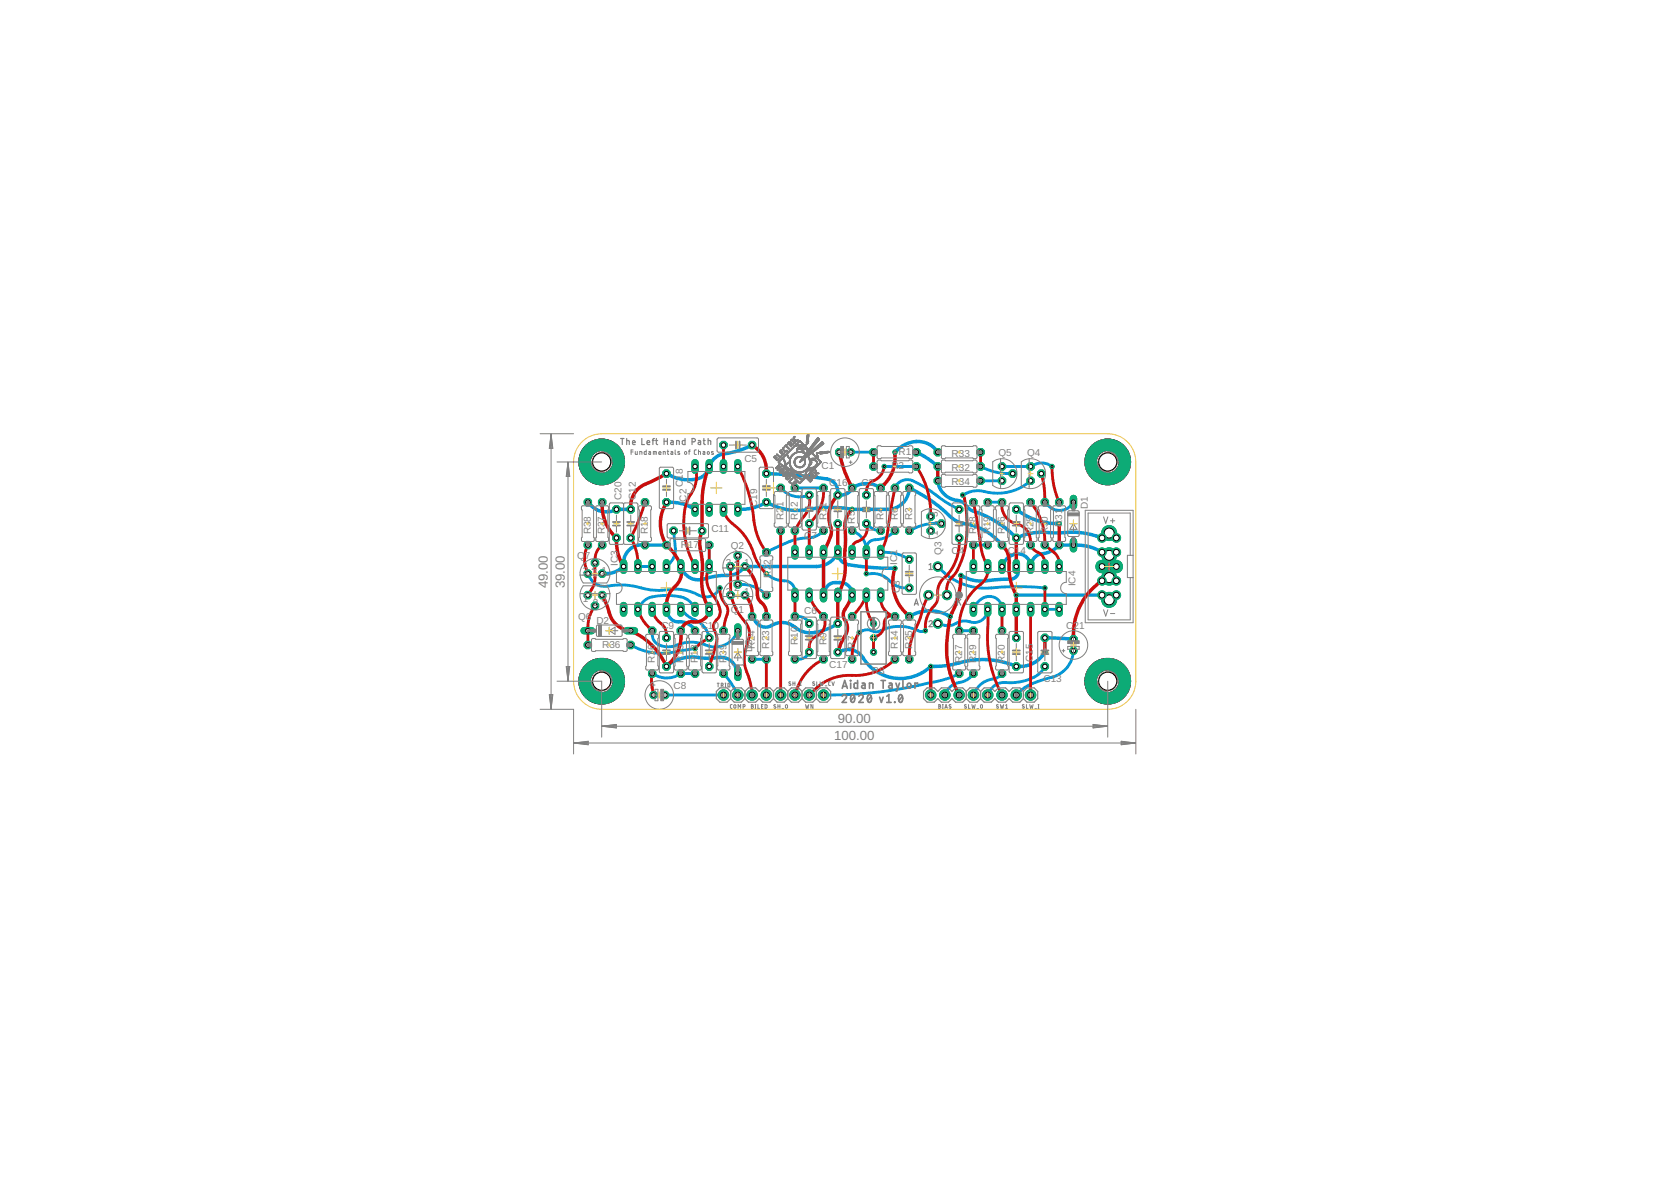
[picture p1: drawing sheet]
<svg xmlns="http://www.w3.org/2000/svg" width="297mm" height="210mm" viewBox="0 0 297 210" stroke-linecap="round" stroke-linejoin="round" font-family="sans-serif">
<defs><g id="words">
<g font-size="2.3" fill="#808080">
<text x="97.4" y="104.6" transform="rotate(-90 97.4 104.6)">49.00</text>
<text x="100.4" y="104.6" transform="rotate(-90 100.4 104.6)">39.00</text>
<text x="148.3" y="131.5">100.00</text>
<text x="148.9" y="128.5">90.00</text>
</g>
<g font-size="1.8" fill="#808080">
<text x="132.3" y="82">C5</text>
<text x="146" y="83.3">C1</text>
<text x="158.4" y="83.4">R2</text>
<text x="159.7" y="80.9">R1</text>
<text x="169.2" y="83.7">R32</text>
<text x="169.2" y="81.1">R33</text>
<text x="177.5" y="81">Q5</text>
<text x="182.6" y="81">Q4</text>
<text x="110.5" y="88.9" transform="rotate(-90 110.5 88.9)">C20</text>
<text x="113" y="88.9" transform="rotate(-90 113 88.9)">C12</text>
<text x="121.4" y="86.6" transform="rotate(-90 121.4 86.6)">C18</text>
<text x="122" y="89.6" transform="rotate(-90 122 89.6)">IC2</text>
<text x="147.4" y="86.3">C16</text>
<text x="153.1" y="86.3">C2</text>
<text x="169.2" y="86.2">R34</text>
<text x="105" y="95" transform="rotate(-90 105 95)">R38</text>
<text x="107.5" y="95" transform="rotate(-90 107.5 95)">R37</text>
<text x="115.2" y="95" transform="rotate(-90 115.2 95)">R18</text>
<text x="126.5" y="94.6">C11</text>
<text x="134.6" y="90.1" transform="rotate(-90 134.6 90.1)">C19</text>
<text x="139.3" y="92.4" transform="rotate(-90 139.3 92.4)">R21</text>
<text x="141.8" y="92.4" transform="rotate(-90 141.8 92.4)">R12</text>
<text x="143" y="95.9">C</text>
<text x="144.2" y="95.9">7</text>
<text x="146.9" y="92.4" transform="rotate(-90 146.9 92.4)">R11</text>
<text x="152" y="93.1" transform="rotate(-90 152 93.1)">R5</text>
<text x="157.1" y="92.4" transform="rotate(-90 157.1 92.4)">R4</text>
<text x="159.6" y="92.4" transform="rotate(-90 159.6 92.4)">R6</text>
<text x="162.1" y="92.4" transform="rotate(-90 162.1 92.4)">R3</text>
<text x="166.7" y="95.2" transform="rotate(-90 166.7 95.2)">1</text>
<text x="166.7" y="91.9" transform="rotate(-90 166.7 91.9)">3</text>
<text x="167.3" y="93.4" transform="rotate(-90 167.3 93.4)">2</text>
<text x="173.6" y="95" transform="rotate(-90 173.6 95)">R28</text>
<text x="176.1" y="95" transform="rotate(-90 176.1 95)">R19</text>
<text x="178.6" y="95" transform="rotate(-90 178.6 95)">R26</text>
<text x="183.7" y="95" transform="rotate(-90 183.7 95)">R25</text>
<text x="186.2" y="95" transform="rotate(-90 186.2 95)">R30</text>
<text x="188.8" y="93.7" transform="rotate(-90 188.8 93.7)">R31</text>
<text x="193.4" y="90.5" transform="rotate(-90 193.4 90.5)">D1</text>
<text x="102.6" y="99.4">Q7</text>
<text x="103.6" y="102">3</text>
<text x="105.1" y="101.3">2</text>
<text x="106.9" y="102">1</text>
<text x="109.8" y="100.6" transform="rotate(-90 109.8 100.6)">IC3</text>
<text x="121" y="97.4">R17</text>
<text x="129" y="100.7">3</text>
<text x="129.9" y="97.5">Q2</text>
<text x="130.5" y="100">2</text>
<text x="132.3" y="100.7">1</text>
<text x="137" y="100.4" transform="rotate(-90 137 100.4)">2</text>
<text x="159.5" y="100.4" transform="rotate(-90 159.5 100.4)">IC1</text>
<text x="167.3" y="98.6" transform="rotate(-90 167.3 98.6)">Q3</text>
<text x="169.1" y="98.5">C4</text>
<text x="179.1" y="98.4">C14</text>
<text x="103.6" y="107">1</text>
<text x="105.4" y="107.7">2</text>
<text x="106.9" y="107">3</text>
<text x="129" y="105.8">3</text>
<text x="130.5" y="105.1">2</text>
<text x="132.3" y="105.8">1</text>
<text x="137" y="102.7" transform="rotate(-90 137 102.7)">R2</text>
<text x="160" y="105.4" transform="rotate(-90 160 105.4)">C3</text>
<text x="191.2" y="104.2" transform="rotate(-90 191.2 104.2)">IC4</text>
<text x="102.8" y="110.2">Q6</text>
<text x="106" y="110.8">D2</text>
<text x="117.6" y="111.7">C9</text>
<text x="124.6" y="111.7">C10</text>
<text x="129.9" y="108.9">Q1</text>
<text x="143" y="109.2">C6</text>
<text x="189.5" y="111.7">C21</text>
<text x="107" y="115.2">R36</text>
<text x="116.4" y="117.8" transform="rotate(-90 116.4 117.8)">R16</text>
<text x="121.5" y="117.8" transform="rotate(-90 121.5 117.8)">R15</text>
<text x="124" y="117.8" transform="rotate(-90 124 117.8)">R13</text>
<text x="129.1" y="117.8" transform="rotate(-90 129.1 117.8)">R39</text>
<text x="133.7" y="115.9" transform="rotate(-90 133.7 115.9)">D3</text>
<text x="134.2" y="115.3" transform="rotate(-90 134.2 115.3)">R24</text>
<text x="136.7" y="115.3" transform="rotate(-90 136.7 115.3)">R23</text>
<text x="141.8" y="114.6" transform="rotate(-90 141.8 114.6)">R10</text>
<text x="146.9" y="114.6" transform="rotate(-90 146.9 114.6)">R9</text>
<text x="147.4" y="118.7">C17</text>
<text x="152" y="115.3" transform="rotate(-90 152 115.3)">R7</text>
<text x="155" y="119.8">R8</text>
<text x="159.6" y="115.3" transform="rotate(-90 159.6 115.3)">R14</text>
<text x="162.1" y="115.3" transform="rotate(-90 162.1 115.3)">R35</text>
<text x="171" y="117.8" transform="rotate(-90 171 117.8)">R27</text>
<text x="173.6" y="117.8" transform="rotate(-90 173.6 117.8)">R29</text>
<text x="178.6" y="117.8" transform="rotate(-90 178.6 117.8)">R20</text>
<text x="183.6" y="117.7" transform="rotate(-90 183.6 117.7)">C15</text>
<text x="119.7" y="122.5">C8</text>
<text x="185.5" y="121.2">C13</text>
</g>
</g></defs>
<g fill="#0696d7" stroke="#0696d7" stroke-width=".18">
<path d="M104.2 118.1a4.1 4.1 0 0 1 6.3 1 4.1 4.1 0 0 1-2.5 5.9 4.1 4.1 0 0 1-5.1-3.9h2a2.04 2.04 0 0 1 3-1.8 2.04 2.04 0 0 1 .2 3.5 2.04 2.04 0 0 1-3.2-1.4v-.3h-2a4.2 4.2 0 0 1 1.3-3z" fill-rule="evenodd"/>
<path d="M104.2 79.1a4.1 4.1 0 0 1 6.3 1.1 4.1 4.1 0 0 1-2.5 5.8 4.1 4.1 0 0 1-5.1-3.9h2a2.04 2.04 0 0 1 3-1.8 2.04 2.04 0 0 1 .2 3.5 2.04 2.04 0 0 1-3.2-1.4v-.3h-2a4.2 4.2 0 0 1 1.3-3z" fill-rule="evenodd"/>
<path d="M194.2 79.1a4.1 4.1 0 0 1 6.3 1.1 4.1 4.1 0 0 1-2.6 5.8 4.1 4.1 0 0 1-5.1-3.9h2.1a2.04 2.04 0 0 1 3-1.8 2.04 2.04 0 0 1 .2 3.5 2.04 2.04 0 0 1-3.2-1.4v-.3h-2.1a4.2 4.2 0 0 1 1.4-3z" fill-rule="evenodd"/>
<path d="M194.2 118.1a4.1 4.1 0 0 1 6.3 1 4.1 4.1 0 0 1-2.6 5.9 4.1 4.1 0 0 1-5.1-3.9h2.1a2.04 2.04 0 0 1 3-1.8 2.04 2.04 0 0 1 .2 3.5 2.04 2.04 0 0 1-3.2-1.4v-.3h-2.1a4.2 4.2 0 0 1 1.4-3z" fill-rule="evenodd"/>
<path d="M104.2 118.1a4.1 4.1 0 0 1 6.3 1 4.1 4.1 0 0 1-2.5 5.9 4.1 4.1 0 0 1-5.1-3.9h2a2.04 2.04 0 0 1 3-1.8 2.04 2.04 0 0 1 .2 3.5 2.04 2.04 0 0 1-3.2-1.4v-.3h-2a4.2 4.2 0 0 1 1.3-3z" fill-rule="evenodd"/>
<path d="M104.2 79.1a4.1 4.1 0 0 1 6.3 1.1 4.1 4.1 0 0 1-2.5 5.8 4.1 4.1 0 0 1-5.1-3.9h2a2.04 2.04 0 0 1 3-1.8 2.04 2.04 0 0 1 .2 3.5 2.04 2.04 0 0 1-3.2-1.4v-.3h-2a4.2 4.2 0 0 1 1.3-3z" fill-rule="evenodd"/>
<path d="M194.2 79.1a4.1 4.1 0 0 1 6.3 1.1 4.1 4.1 0 0 1-2.6 5.8 4.1 4.1 0 0 1-5.1-3.9h2.1a2.04 2.04 0 0 1 3-1.8 2.04 2.04 0 0 1 .2 3.5 2.04 2.04 0 0 1-3.2-1.4v-.3h-2.1a4.2 4.2 0 0 1 1.4-3z" fill-rule="evenodd"/>
<path d="M194.2 118.1a4.1 4.1 0 0 1 6.3 1 4.1 4.1 0 0 1-2.6 5.9 4.1 4.1 0 0 1-5.1-3.9h2.1a2.04 2.04 0 0 1 3-1.8 2.04 2.04 0 0 1 .2 3.5 2.04 2.04 0 0 1-3.2-1.4v-.3h-2.1a4.2 4.2 0 0 1 1.4-3z" fill-rule="evenodd"/>
</g>
<g fill="none" stroke="#0696d7" stroke-width=".61">
<path d="M133.7 79.1a17.4 17.4 0 0 1-5.5 1.7 3.3 3.3 0 0 0-2.3 2.6 3.3 3.3 0 0 1-3.4 1.9h-.7a7.9 7.9 0 0 1-3.3-1.1M104.5 89.3a3.9 3.9 0 0 0 5.1 1.2h2.5M118.5 96.9h-3.8a3.3 3.3 0 0 0-3.9 3.8l-.4 .3a4.9 4.9 0 0 1-3.4 1M118.5 89.3h.6a8.3 8.3 0 0 1 4.4 1.2M131.1 90.5h.7a8.3 8.3 0 0 0 4.4-1.2 11.7 11.7 0 0 0 8.9 1 20.9 20.9 0 0 1 6.4 .2h6.3a3.8 3.8 0 0 0 3.8-3.8 27.7 27.7 0 0 1 7.8 5.5 5.7 5.7 0 0 0 2.9 1 10.6 10.6 0 0 1 5.8 3.7M136.2 84.2l6.5 .4 4.3 .5a2.39 2.39 0 0 1 1.9 2.9 2.25 2.25 0 0 0 2.6-1.3 4.6 4.6 0 0 1 5 0M159.1 80.4a4.8 4.8 0 0 1 7.6 0M162.9 80.4l2.3 1.3 1.5 1.2M166.7 85.4a4 4 0 0 0 3.9 3.6l.6 .3 .8 .9a4.4 4.4 0 0 0 2.2 1.1 18 18 0 0 1 6.5 4.3 11.6 11.6 0 0 1 6.6-.9h1a15.3 15.3 0 0 1 7.6 .9M180.7 90.5a11.8 11.8 0 0 0 7.6 2.6M195.9 98.1a8.3 8.3 0 0 0-4.4-1.2h-3.2a6.4 6.4 0 0 1-3.9 1.8 2.53 2.53 0 0 0-1.2 2 2.36 2.36 0 0 0-1.6-2.2 2.36 2.36 0 0 0-2.6 .8l-.9 1.4M118.5 108.3a2.32 2.32 0 0 0 1.8 2.2 3.2 3.2 0 0 1 3.2 1.6"/>
<path d="M118.5 118.4a7.5 7.5 0 0 1 6.6-1.4h1.7a3.2 3.2 0 0 1 3.9 1.4l.4 1.3M121 100.7a3.4 3.4 0 0 0 4.9 2l2.5-.4a4.1 4.1 0 0 0 4-1.6h12.7a4.1 4.1 0 0 0 3.8-2.6 2.28 2.28 0 0 0 1.9 2.3 49.1 49.1 0 0 0 8.3 .6M133.7 109.6a2.68 2.68 0 0 0 2.7 1.8l.4-.1a3.8 3.8 0 0 1 4.9 .5 4.9 4.9 0 0 0 4.8 .2l2.4-1.2M146.4 105.8a2.32 2.32 0 0 1 1.9-2.3 2.81 2.81 0 0 1 2.9 1.1l.3 1.2M148.9 115.9a3.3 3.3 0 0 1 4.2 .6 7.9 7.9 0 0 0 12.3 1.9h.7a27.3 27.3 0 0 0 6.4-1 15.1 15.1 0 0 1 8.2 1 5.2 5.2 0 0 0 5-2.5M161.6 109.6a7.1 7.1 0 0 1 7.3 0M180.7 100.7a1.32 1.32 0 0 1 .2 1.4 1.32 1.32 0 0 1-1.2 .8l-3 .2a7.9 7.9 0 0 1-5.9-.8M180.7 105.8h15.2M185.7 113.4l5.1 .2"/>
</g>
<g fill="none" stroke="#0696d7" stroke-width=".51">
<path d="M119.7 94.3l.2 1.6a4.2 4.2 0 0 1-1.4 4.8M138.8 86.7a4.5 4.5 0 0 0 5 1.3M141.3 86.7h5.1M146.4 94.3a4.3 4.3 0 0 1-3.7 1.4 11.2 11.2 0 0 0-4.1 1.3l-2.4 1.1M151.2 80.4h4.1M151.5 94.3a3.7 3.7 0 0 1 2.5 3.2M154 93.1l.3 .3a3.1 3.1 0 0 0 2.2 .9M154 97.5v.6M156.5 98.1h.7a8.3 8.3 0 0 1 4.4 1.3M157.2 82.9h5.7M159.1 94.3a4.9 4.9 0 0 1-3.8 1.6l-.6 .3-.4 .4-.3 .9M159.1 86.7a2.36 2.36 0 0 1 3.2-1.3 32.7 32.7 0 0 1 5.8 3.8l2.4 1.3"/>
<path d="M167.3 93.1a9.3 9.3 0 0 0-5.7 1.2M173 96.9h2.6M174.3 82.9a11 11 0 0 0 5.7 1.3M174.3 85.4h3.8M175.6 89.3h2.5M178.1 82.9h5.1a3.2 3.2 0 0 1 3.8 0M183.2 85.4a9.1 9.1 0 0 1-8.8 1.8l-1.6 .1-1.7 .7M185.7 89.3a2.98 2.98 0 0 0 4.9 .4l.2-.4M104.5 102a3.1 3.1 0 0 0 3.5 2.2 13.3 13.3 0 0 1 6.8 .5l1.6 .2h1.6a9.3 9.3 0 0 1 6.6 1 2.7 2.7 0 0 0 3.4-1.4M112.1 114.6a10.9 10.9 0 0 0 7.6 1.3l3.8-.6M113.4 108.3a3.8 3.8 0 0 1 3.5-2.4 10 10 0 0 1 5 .5 3.4 3.4 0 0 1 1.6 1.9M113.4 100.7h2.5"/>
<path d="M115.9 119.7a4.5 4.5 0 0 0 5.1 0h2.5M115.9 112.1a2.45 2.45 0 0 0 2.9 2.9l1-.2a7.1 7.1 0 0 1 6.2 0 4.2 4.2 0 0 0 5.1-2.7M121 108.3l1.1 1 .9 .7a4.4 4.4 0 0 1 3.1 3.4M128.6 119.7a13.7 13.7 0 0 1 2.5 3.8M131.1 103.9a6.2 6.2 0 0 1 5.1 1.9M133.7 117.2h2.5M136.2 102l.5 .3a4.9 4.9 0 0 0 3.1 1 2.08 2.08 0 0 1 1.5 2.5M141.3 109.6a2.32 2.32 0 0 1 2.5 1.2M143.8 115.9a2.21 2.21 0 0 1-2.5 1.3M154 102a4.6 4.6 0 0 1 4.1 1.2 4.1 4.1 0 0 0 3.5 1.3M164.5 112.1a1.94 1.94 0 0 1-2-.3 7.7 7.7 0 0 0-6.3 .4l-.6 .1-1.3-.4a2.56 2.56 0 0 0-1.6 .5M166.7 100.7a11.3 11.3 0 0 0 9.5 3.8 46.9 46.9 0 0 1 9.5 0"/>
<path d="M170.5 119.7a15.1 15.1 0 0 1-5.1 1.6 74.5 74.5 0 0 1-19 2.2M170.5 112.1h2.5M173 108.3a2.97 2.97 0 0 1 3.9-2.1 2.17 2.17 0 0 1 1.2 2.1M173 119.7a3.9 3.9 0 0 1-2.9 1.7 3.3 3.3 0 0 0-2.1 2.1M175.6 108.3a2.47 2.47 0 0 1-3.6 2.1l-1.3 .1-1.6 .6a4.1 4.1 0 0 1-2.4-.3M178.1 119.7l-.5 .6-.7 .3a4.3 4.3 0 0 0-3.9 2.9M185.7 118.4a5.5 5.5 0 0 1-4.3 2.8l-1.8 .1a3.3 3.3 0 0 0-4 2.2M185.7 108.3h2.6M190.8 115.7a5 5 0 0 1-3.8 4.7l-1.3 .3a9.3 9.3 0 0 0-5 2.8M118.2 123.5h10.4"/>
</g>
<circle cx="136.2" cy="123.5" r=".93" fill="#0dab76" stroke="#0dab76" stroke-width=".18"/>
<circle cx="136.2" cy="123.5" r=".51" fill="#fff" stroke="#000" stroke-width=".18"/>
<circle cx="133.7" cy="123.5" r=".93" fill="#0dab76" stroke="#0dab76" stroke-width=".18"/>
<circle cx="133.7" cy="123.5" r=".51" fill="#fff" stroke="#000" stroke-width=".18"/>
<circle cx="149.2" cy="80.4" r=".71" fill="#0dab76" stroke="#0dab76" stroke-width=".18"/>
<circle cx="149.2" cy="80.4" r=".4" fill="#fff" stroke="#000" stroke-width=".18"/>
<circle cx="151.2" cy="80.4" r=".66" fill="#0dab76" stroke="#0dab76" stroke-width=".18"/>
<circle cx="151.2" cy="80.4" r=".4" fill="#fff" stroke="#000" stroke-width=".18"/>
<circle cx="126.1" cy="118.4" r=".71" fill="#0dab76" stroke="#0dab76" stroke-width=".18"/>
<circle cx="126.1" cy="118.4" r=".4" fill="#fff" stroke="#000" stroke-width=".18"/>
<circle cx="126.1" cy="113.4" r=".71" fill="#0dab76" stroke="#0dab76" stroke-width=".18"/>
<circle cx="126.1" cy="113.4" r=".4" fill="#fff" stroke="#000" stroke-width=".18"/>
<circle cx="124.8" cy="94.3" r=".71" fill="#0dab76" stroke="#0dab76" stroke-width=".18"/>
<circle cx="124.8" cy="94.3" r=".4" fill="#fff" stroke="#000" stroke-width=".18"/>
<circle cx="119.7" cy="94.3" r=".71" fill="#0dab76" stroke="#0dab76" stroke-width=".18"/>
<circle cx="119.7" cy="94.3" r=".4" fill="#fff" stroke="#000" stroke-width=".18"/>
<circle cx="112.1" cy="90.5" r=".71" fill="#0dab76" stroke="#0dab76" stroke-width=".18"/>
<circle cx="112.1" cy="90.5" r=".4" fill="#fff" stroke="#000" stroke-width=".18"/>
<circle cx="112.1" cy="95.6" r=".71" fill="#0dab76" stroke="#0dab76" stroke-width=".18"/>
<circle cx="112.1" cy="95.6" r=".4" fill="#fff" stroke="#000" stroke-width=".18"/>
<circle cx="185.7" cy="113.4" r=".71" fill="#0dab76" stroke="#0dab76" stroke-width=".18"/>
<circle cx="185.7" cy="113.4" r=".4" fill="#fff" stroke="#000" stroke-width=".18"/>
<circle cx="185.7" cy="118.4" r=".71" fill="#0dab76" stroke="#0dab76" stroke-width=".18"/>
<circle cx="185.7" cy="118.4" r=".4" fill="#fff" stroke="#000" stroke-width=".18"/>
<circle cx="180.7" cy="90.5" r=".71" fill="#0dab76" stroke="#0dab76" stroke-width=".18"/>
<circle cx="180.7" cy="90.5" r=".4" fill="#fff" stroke="#000" stroke-width=".18"/>
<circle cx="180.7" cy="95.6" r=".71" fill="#0dab76" stroke="#0dab76" stroke-width=".18"/>
<circle cx="180.7" cy="95.6" r=".4" fill="#fff" stroke="#000" stroke-width=".18"/>
<circle cx="180.7" cy="113.4" r=".71" fill="#0dab76" stroke="#0dab76" stroke-width=".18"/>
<circle cx="180.7" cy="113.4" r=".4" fill="#fff" stroke="#000" stroke-width=".18"/>
<circle cx="180.7" cy="118.4" r=".71" fill="#0dab76" stroke="#0dab76" stroke-width=".18"/>
<circle cx="180.7" cy="118.4" r=".4" fill="#fff" stroke="#000" stroke-width=".18"/>
<circle cx="148.9" cy="88" r=".71" fill="#0dab76" stroke="#0dab76" stroke-width=".18"/>
<circle cx="148.9" cy="88" r=".4" fill="#fff" stroke="#000" stroke-width=".18"/>
<circle cx="148.9" cy="93.1" r=".71" fill="#0dab76" stroke="#0dab76" stroke-width=".18"/>
<circle cx="148.9" cy="93.1" r=".4" fill="#fff" stroke="#000" stroke-width=".18"/>
<circle cx="148.9" cy="110.8" r=".71" fill="#0dab76" stroke="#0dab76" stroke-width=".18"/>
<circle cx="148.9" cy="110.8" r=".4" fill="#fff" stroke="#000" stroke-width=".18"/>
<circle cx="148.9" cy="115.9" r=".71" fill="#0dab76" stroke="#0dab76" stroke-width=".18"/>
<circle cx="148.9" cy="115.9" r=".4" fill="#fff" stroke="#000" stroke-width=".18"/>
<circle cx="118.5" cy="84.2" r=".71" fill="#0dab76" stroke="#0dab76" stroke-width=".18"/>
<circle cx="118.5" cy="84.2" r=".4" fill="#fff" stroke="#000" stroke-width=".18"/>
<circle cx="118.5" cy="89.3" r=".71" fill="#0dab76" stroke="#0dab76" stroke-width=".18"/>
<circle cx="118.5" cy="89.3" r=".4" fill="#fff" stroke="#000" stroke-width=".18"/>
<circle cx="136.2" cy="89.3" r=".71" fill="#0dab76" stroke="#0dab76" stroke-width=".18"/>
<circle cx="136.2" cy="89.3" r=".4" fill="#fff" stroke="#000" stroke-width=".18"/>
<circle cx="136.2" cy="84.2" r=".71" fill="#0dab76" stroke="#0dab76" stroke-width=".18"/>
<circle cx="136.2" cy="84.2" r=".4" fill="#fff" stroke="#000" stroke-width=".18"/>
<circle cx="154" cy="88" r=".71" fill="#0dab76" stroke="#0dab76" stroke-width=".18"/>
<circle cx="154" cy="88" r=".4" fill="#fff" stroke="#000" stroke-width=".18"/>
<circle cx="154" cy="93.1" r=".71" fill="#0dab76" stroke="#0dab76" stroke-width=".18"/>
<circle cx="154" cy="93.1" r=".4" fill="#fff" stroke="#000" stroke-width=".18"/>
<circle cx="109.6" cy="90.5" r=".71" fill="#0dab76" stroke="#0dab76" stroke-width=".18"/>
<circle cx="109.6" cy="90.5" r=".4" fill="#fff" stroke="#000" stroke-width=".18"/>
<circle cx="109.6" cy="95.6" r=".71" fill="#0dab76" stroke="#0dab76" stroke-width=".18"/>
<circle cx="109.6" cy="95.6" r=".4" fill="#fff" stroke="#000" stroke-width=".18"/>
<circle cx="190.8" cy="113.6" r=".71" fill="#0dab76" stroke="#0dab76" stroke-width=".18"/>
<circle cx="190.8" cy="113.6" r=".4" fill="#fff" stroke="#000" stroke-width=".18"/>
<circle cx="190.8" cy="115.7" r=".66" fill="#0dab76" stroke="#0dab76" stroke-width=".18"/>
<circle cx="190.8" cy="115.7" r=".4" fill="#fff" stroke="#000" stroke-width=".18"/>
<circle cx="161.6" cy="104.5" r=".71" fill="#0dab76" stroke="#0dab76" stroke-width=".18"/>
<circle cx="161.6" cy="104.5" r=".4" fill="#fff" stroke="#000" stroke-width=".18"/>
<circle cx="161.6" cy="99.4" r=".71" fill="#0dab76" stroke="#0dab76" stroke-width=".18"/>
<circle cx="161.6" cy="99.4" r=".4" fill="#fff" stroke="#000" stroke-width=".18"/>
<circle cx="170.5" cy="90.5" r=".71" fill="#0dab76" stroke="#0dab76" stroke-width=".18"/>
<circle cx="170.5" cy="90.5" r=".4" fill="#fff" stroke="#000" stroke-width=".18"/>
<circle cx="170.5" cy="95.6" r=".71" fill="#0dab76" stroke="#0dab76" stroke-width=".18"/>
<circle cx="170.5" cy="95.6" r=".4" fill="#fff" stroke="#000" stroke-width=".18"/>
<circle cx="133.7" cy="79.1" r=".71" fill="#0dab76" stroke="#0dab76" stroke-width=".18"/>
<circle cx="133.7" cy="79.1" r=".4" fill="#fff" stroke="#000" stroke-width=".18"/>
<circle cx="128.6" cy="79.1" r=".71" fill="#0dab76" stroke="#0dab76" stroke-width=".18"/>
<circle cx="128.6" cy="79.1" r=".4" fill="#fff" stroke="#000" stroke-width=".18"/>
<circle cx="143.8" cy="115.9" r=".71" fill="#0dab76" stroke="#0dab76" stroke-width=".18"/>
<circle cx="143.8" cy="115.9" r=".4" fill="#fff" stroke="#000" stroke-width=".18"/>
<circle cx="143.8" cy="110.8" r=".71" fill="#0dab76" stroke="#0dab76" stroke-width=".18"/>
<circle cx="143.8" cy="110.8" r=".4" fill="#fff" stroke="#000" stroke-width=".18"/>
<circle cx="143.8" cy="93.1" r=".71" fill="#0dab76" stroke="#0dab76" stroke-width=".18"/>
<circle cx="143.8" cy="93.1" r=".4" fill="#fff" stroke="#000" stroke-width=".18"/>
<circle cx="143.8" cy="88" r=".71" fill="#0dab76" stroke="#0dab76" stroke-width=".18"/>
<circle cx="143.8" cy="88" r=".4" fill="#fff" stroke="#000" stroke-width=".18"/>
<circle cx="118.2" cy="123.5" r=".71" fill="#0dab76" stroke="#0dab76" stroke-width=".18"/>
<circle cx="118.2" cy="123.5" r=".4" fill="#fff" stroke="#000" stroke-width=".18"/>
<circle cx="116.2" cy="123.5" r=".66" fill="#0dab76" stroke="#0dab76" stroke-width=".18"/>
<circle cx="116.2" cy="123.5" r=".4" fill="#fff" stroke="#000" stroke-width=".18"/>
<circle cx="118.5" cy="118.4" r=".71" fill="#0dab76" stroke="#0dab76" stroke-width=".18"/>
<circle cx="118.5" cy="118.4" r=".4" fill="#fff" stroke="#000" stroke-width=".18"/>
<circle cx="118.5" cy="113.4" r=".71" fill="#0dab76" stroke="#0dab76" stroke-width=".18"/>
<circle cx="118.5" cy="113.4" r=".4" fill="#fff" stroke="#000" stroke-width=".18"/>
<path d="M156.5 97.5v1.3" fill="none" stroke="#0dab76" stroke-width="1.3"/>
<circle cx="156.5" cy="98.1" r=".4" fill="#fff" stroke="#000" stroke-width=".18"/>
<path d="M154 97.5v1.3" fill="none" stroke="#0dab76" stroke-width="1.3"/>
<circle cx="154" cy="98.1" r=".4" fill="#fff" stroke="#000" stroke-width=".18"/>
<path d="M141.3 97.5v1.3" fill="none" stroke="#0dab76" stroke-width="1.3"/>
<circle cx="141.3" cy="98.1" r=".4" fill="#fff" stroke="#000" stroke-width=".18"/>
<path d="M141.3 105.1v1.3" fill="none" stroke="#0dab76" stroke-width="1.3"/>
<circle cx="141.3" cy="105.8" r=".4" fill="#fff" stroke="#000" stroke-width=".18"/>
<path d="M151.5 97.5v1.3" fill="none" stroke="#0dab76" stroke-width="1.3"/>
<circle cx="151.5" cy="98.1" r=".4" fill="#fff" stroke="#000" stroke-width=".18"/>
<path d="M148.9 97.5v1.3" fill="none" stroke="#0dab76" stroke-width="1.3"/>
<circle cx="148.9" cy="98.1" r=".4" fill="#fff" stroke="#000" stroke-width=".18"/>
<path d="M143.8 97.5v1.3" fill="none" stroke="#0dab76" stroke-width="1.3"/>
<circle cx="143.8" cy="98.1" r=".4" fill="#fff" stroke="#000" stroke-width=".18"/>
<path d="M146.4 97.5v1.3" fill="none" stroke="#0dab76" stroke-width="1.3"/>
<circle cx="146.4" cy="98.1" r=".4" fill="#fff" stroke="#000" stroke-width=".18"/>
<path d="M143.8 105.1v1.3" fill="none" stroke="#0dab76" stroke-width="1.3"/>
<circle cx="143.8" cy="105.8" r=".4" fill="#fff" stroke="#000" stroke-width=".18"/>
<path d="M146.4 105.1v1.3" fill="none" stroke="#0dab76" stroke-width="1.3"/>
<circle cx="146.4" cy="105.8" r=".4" fill="#fff" stroke="#000" stroke-width=".18"/>
<path d="M148.9 105.1v1.3" fill="none" stroke="#0dab76" stroke-width="1.3"/>
<circle cx="148.9" cy="105.8" r=".4" fill="#fff" stroke="#000" stroke-width=".18"/>
<path d="M151.5 105.1v1.3" fill="none" stroke="#0dab76" stroke-width="1.3"/>
<circle cx="151.5" cy="105.8" r=".4" fill="#fff" stroke="#000" stroke-width=".18"/>
<path d="M154 105.1v1.3" fill="none" stroke="#0dab76" stroke-width="1.3"/>
<circle cx="154" cy="105.8" r=".4" fill="#fff" stroke="#000" stroke-width=".18"/>
<path d="M156.5 105.1v1.3" fill="none" stroke="#0dab76" stroke-width="1.3"/>
<circle cx="156.5" cy="105.8" r=".4" fill="#fff" stroke="#000" stroke-width=".18"/>
<path d="M123.5 89.9v1.3" fill="none" stroke="#0dab76" stroke-width="1.3"/>
<circle cx="123.5" cy="90.5" r=".4" fill="#fff" stroke="#000" stroke-width=".18"/>
<path d="M126.1 89.9v1.3" fill="none" stroke="#0dab76" stroke-width="1.3"/>
<circle cx="126.1" cy="90.5" r=".4" fill="#fff" stroke="#000" stroke-width=".18"/>
<path d="M126.1 82.3v1.3" fill="none" stroke="#0dab76" stroke-width="1.3"/>
<circle cx="126.1" cy="82.9" r=".4" fill="#fff" stroke="#000" stroke-width=".18"/>
<path d="M123.5 82.3v1.3" fill="none" stroke="#0dab76" stroke-width="1.3"/>
<circle cx="123.5" cy="82.9" r=".4" fill="#fff" stroke="#000" stroke-width=".18"/>
<path d="M128.6 89.9v1.3" fill="none" stroke="#0dab76" stroke-width="1.3"/>
<circle cx="128.6" cy="90.5" r=".4" fill="#fff" stroke="#000" stroke-width=".18"/>
<path d="M131.1 89.9v1.3" fill="none" stroke="#0dab76" stroke-width="1.3"/>
<circle cx="131.1" cy="90.5" r=".4" fill="#fff" stroke="#000" stroke-width=".18"/>
<path d="M128.6 82.3v1.3" fill="none" stroke="#0dab76" stroke-width="1.3"/>
<circle cx="128.6" cy="82.9" r=".4" fill="#fff" stroke="#000" stroke-width=".18"/>
<path d="M131.1 82.3v1.3" fill="none" stroke="#0dab76" stroke-width="1.3"/>
<circle cx="131.1" cy="82.9" r=".4" fill="#fff" stroke="#000" stroke-width=".18"/>
<path d="M110.8 107.6v1.4" fill="none" stroke="#0dab76" stroke-width="1.3"/>
<circle cx="110.8" cy="108.3" r=".4" fill="#fff" stroke="#000" stroke-width=".18"/>
<path d="M113.4 107.6v1.4" fill="none" stroke="#0dab76" stroke-width="1.3"/>
<circle cx="113.4" cy="108.3" r=".4" fill="#fff" stroke="#000" stroke-width=".18"/>
<path d="M126.1 107.6v1.4" fill="none" stroke="#0dab76" stroke-width="1.3"/>
<circle cx="126.1" cy="108.3" r=".4" fill="#fff" stroke="#000" stroke-width=".18"/>
<path d="M126.1 100v1.3" fill="none" stroke="#0dab76" stroke-width="1.3"/>
<circle cx="126.1" cy="100.7" r=".4" fill="#fff" stroke="#000" stroke-width=".18"/>
<path d="M115.9 107.6v1.4" fill="none" stroke="#0dab76" stroke-width="1.3"/>
<circle cx="115.9" cy="108.3" r=".4" fill="#fff" stroke="#000" stroke-width=".18"/>
<path d="M118.5 107.6v1.4" fill="none" stroke="#0dab76" stroke-width="1.3"/>
<circle cx="118.5" cy="108.3" r=".4" fill="#fff" stroke="#000" stroke-width=".18"/>
<path d="M123.5 107.6v1.4" fill="none" stroke="#0dab76" stroke-width="1.3"/>
<circle cx="123.5" cy="108.3" r=".4" fill="#fff" stroke="#000" stroke-width=".18"/>
<path d="M121 107.6v1.4" fill="none" stroke="#0dab76" stroke-width="1.3"/>
<circle cx="121" cy="108.3" r=".4" fill="#fff" stroke="#000" stroke-width=".18"/>
<path d="M123.5 100v1.3" fill="none" stroke="#0dab76" stroke-width="1.3"/>
<circle cx="123.5" cy="100.7" r=".4" fill="#fff" stroke="#000" stroke-width=".18"/>
<path d="M121 100v1.3" fill="none" stroke="#0dab76" stroke-width="1.3"/>
<circle cx="121" cy="100.7" r=".4" fill="#fff" stroke="#000" stroke-width=".18"/>
<path d="M118.5 100v1.3" fill="none" stroke="#0dab76" stroke-width="1.3"/>
<circle cx="118.5" cy="100.7" r=".4" fill="#fff" stroke="#000" stroke-width=".18"/>
<path d="M115.9 100v1.3" fill="none" stroke="#0dab76" stroke-width="1.3"/>
<circle cx="115.9" cy="100.7" r=".4" fill="#fff" stroke="#000" stroke-width=".18"/>
<path d="M113.4 100v1.3" fill="none" stroke="#0dab76" stroke-width="1.3"/>
<circle cx="113.4" cy="100.7" r=".4" fill="#fff" stroke="#000" stroke-width=".18"/>
<path d="M110.8 100v1.3" fill="none" stroke="#0dab76" stroke-width="1.3"/>
<circle cx="110.8" cy="100.7" r=".4" fill="#fff" stroke="#000" stroke-width=".18"/>
<path d="M188.3 100v1.3" fill="none" stroke="#0dab76" stroke-width="1.3"/>
<circle cx="188.3" cy="100.7" r=".4" fill="#fff" stroke="#000" stroke-width=".18"/>
<path d="M185.7 100v1.3" fill="none" stroke="#0dab76" stroke-width="1.3"/>
<circle cx="185.7" cy="100.7" r=".4" fill="#fff" stroke="#000" stroke-width=".18"/>
<path d="M173 100v1.3" fill="none" stroke="#0dab76" stroke-width="1.3"/>
<circle cx="173" cy="100.7" r=".4" fill="#fff" stroke="#000" stroke-width=".18"/>
<path d="M173 107.6v1.4" fill="none" stroke="#0dab76" stroke-width="1.3"/>
<circle cx="173" cy="108.3" r=".4" fill="#fff" stroke="#000" stroke-width=".18"/>
<path d="M183.2 100v1.3" fill="none" stroke="#0dab76" stroke-width="1.3"/>
<circle cx="183.2" cy="100.7" r=".4" fill="#fff" stroke="#000" stroke-width=".18"/>
<path d="M180.7 100v1.3" fill="none" stroke="#0dab76" stroke-width="1.3"/>
<circle cx="180.7" cy="100.7" r=".4" fill="#fff" stroke="#000" stroke-width=".18"/>
<path d="M175.6 100v1.3" fill="none" stroke="#0dab76" stroke-width="1.3"/>
<circle cx="175.6" cy="100.7" r=".4" fill="#fff" stroke="#000" stroke-width=".18"/>
<path d="M178.1 100v1.3" fill="none" stroke="#0dab76" stroke-width="1.3"/>
<circle cx="178.1" cy="100.7" r=".4" fill="#fff" stroke="#000" stroke-width=".18"/>
<path d="M175.6 107.6v1.4" fill="none" stroke="#0dab76" stroke-width="1.3"/>
<circle cx="175.6" cy="108.3" r=".4" fill="#fff" stroke="#000" stroke-width=".18"/>
<path d="M178.1 107.6v1.4" fill="none" stroke="#0dab76" stroke-width="1.3"/>
<circle cx="178.1" cy="108.3" r=".4" fill="#fff" stroke="#000" stroke-width=".18"/>
<path d="M180.7 107.6v1.4" fill="none" stroke="#0dab76" stroke-width="1.3"/>
<circle cx="180.7" cy="108.3" r=".4" fill="#fff" stroke="#000" stroke-width=".18"/>
<path d="M183.2 107.6v1.4" fill="none" stroke="#0dab76" stroke-width="1.3"/>
<circle cx="183.2" cy="108.3" r=".4" fill="#fff" stroke="#000" stroke-width=".18"/>
<path d="M185.7 107.6v1.4" fill="none" stroke="#0dab76" stroke-width="1.3"/>
<circle cx="185.7" cy="108.3" r=".4" fill="#fff" stroke="#000" stroke-width=".18"/>
<path d="M188.3 107.6v1.4" fill="none" stroke="#0dab76" stroke-width="1.3"/>
<circle cx="188.3" cy="108.3" r=".4" fill="#fff" stroke="#000" stroke-width=".18"/>
<circle cx="165.1" cy="105.8" r=".83" fill="#0dab76" stroke="#0dab76" stroke-width=".18"/>
<circle cx="165.1" cy="105.8" r=".55" fill="#fff" stroke="#000" stroke-width=".18"/>
<circle cx="168.3" cy="105.8" r=".83" fill="#0dab76" stroke="#0dab76" stroke-width=".18"/>
<circle cx="168.3" cy="105.8" r=".55" fill="#fff" stroke="#000" stroke-width=".18"/>
<circle cx="166.7" cy="110.8" r=".83" fill="#0dab76" stroke="#0dab76" stroke-width=".18"/>
<circle cx="166.7" cy="110.8" r=".55" fill="#fff" stroke="#000" stroke-width=".18"/>
<circle cx="166.7" cy="100.7" r=".83" fill="#0dab76" stroke="#0dab76" stroke-width=".18"/>
<circle cx="166.7" cy="100.7" r=".55" fill="#fff" stroke="#000" stroke-width=".18"/>
<circle cx="132.4" cy="105.8" r=".71" fill="#0dab76" stroke="#0dab76" stroke-width=".18"/>
<circle cx="132.4" cy="105.8" r=".4" fill="#fff" stroke="#000" stroke-width=".18"/>
<circle cx="131.1" cy="103.9" r=".71" fill="#0dab76" stroke="#0dab76" stroke-width=".18"/>
<circle cx="131.1" cy="103.9" r=".4" fill="#fff" stroke="#000" stroke-width=".18"/>
<circle cx="129.9" cy="105.8" r=".71" fill="#0dab76" stroke="#0dab76" stroke-width=".18"/>
<circle cx="129.9" cy="105.8" r=".4" fill="#fff" stroke="#000" stroke-width=".18"/>
<circle cx="132.4" cy="100.7" r=".71" fill="#0dab76" stroke="#0dab76" stroke-width=".18"/>
<circle cx="132.4" cy="100.7" r=".4" fill="#fff" stroke="#000" stroke-width=".18"/>
<circle cx="131.1" cy="98.8" r=".71" fill="#0dab76" stroke="#0dab76" stroke-width=".18"/>
<circle cx="131.1" cy="98.8" r=".4" fill="#fff" stroke="#000" stroke-width=".18"/>
<circle cx="129.9" cy="100.7" r=".71" fill="#0dab76" stroke="#0dab76" stroke-width=".18"/>
<circle cx="129.9" cy="100.7" r=".4" fill="#fff" stroke="#000" stroke-width=".18"/>
<circle cx="165.4" cy="94.3" r=".71" fill="#0dab76" stroke="#0dab76" stroke-width=".18"/>
<circle cx="165.4" cy="94.3" r=".4" fill="#fff" stroke="#000" stroke-width=".18"/>
<circle cx="167.3" cy="93.1" r=".71" fill="#0dab76" stroke="#0dab76" stroke-width=".18"/>
<circle cx="167.3" cy="93.1" r=".4" fill="#fff" stroke="#000" stroke-width=".18"/>
<circle cx="165.4" cy="91.8" r=".71" fill="#0dab76" stroke="#0dab76" stroke-width=".18"/>
<circle cx="165.4" cy="91.8" r=".4" fill="#fff" stroke="#000" stroke-width=".18"/>
<circle cx="183.2" cy="85.4" r=".71" fill="#0dab76" stroke="#0dab76" stroke-width=".18"/>
<circle cx="183.2" cy="85.4" r=".4" fill="#fff" stroke="#000" stroke-width=".18"/>
<circle cx="185.1" cy="84.2" r=".71" fill="#0dab76" stroke="#0dab76" stroke-width=".18"/>
<circle cx="185.1" cy="84.2" r=".4" fill="#fff" stroke="#000" stroke-width=".18"/>
<circle cx="183.2" cy="82.9" r=".71" fill="#0dab76" stroke="#0dab76" stroke-width=".18"/>
<circle cx="183.2" cy="82.9" r=".4" fill="#fff" stroke="#000" stroke-width=".18"/>
<circle cx="178.1" cy="85.4" r=".71" fill="#0dab76" stroke="#0dab76" stroke-width=".18"/>
<circle cx="178.1" cy="85.4" r=".4" fill="#fff" stroke="#000" stroke-width=".18"/>
<circle cx="180" cy="84.2" r=".71" fill="#0dab76" stroke="#0dab76" stroke-width=".18"/>
<circle cx="180" cy="84.2" r=".4" fill="#fff" stroke="#000" stroke-width=".18"/>
<circle cx="178.1" cy="82.9" r=".71" fill="#0dab76" stroke="#0dab76" stroke-width=".18"/>
<circle cx="178.1" cy="82.9" r=".4" fill="#fff" stroke="#000" stroke-width=".18"/>
<circle cx="155.3" cy="80.4" r=".71" fill="#0dab76" stroke="#0dab76" stroke-width=".18"/>
<circle cx="155.3" cy="80.4" r=".4" fill="#fff" stroke="#000" stroke-width=".18"/>
<circle cx="162.9" cy="80.4" r=".71" fill="#0dab76" stroke="#0dab76" stroke-width=".18"/>
<circle cx="162.9" cy="80.4" r=".4" fill="#fff" stroke="#000" stroke-width=".18"/>
<circle cx="141.3" cy="117.2" r=".71" fill="#0dab76" stroke="#0dab76" stroke-width=".18"/>
<circle cx="141.3" cy="117.2" r=".4" fill="#fff" stroke="#000" stroke-width=".18"/>
<circle cx="141.3" cy="109.6" r=".71" fill="#0dab76" stroke="#0dab76" stroke-width=".18"/>
<circle cx="141.3" cy="109.6" r=".4" fill="#fff" stroke="#000" stroke-width=".18"/>
<circle cx="146.4" cy="94.3" r=".71" fill="#0dab76" stroke="#0dab76" stroke-width=".18"/>
<circle cx="146.4" cy="94.3" r=".4" fill="#fff" stroke="#000" stroke-width=".18"/>
<circle cx="146.4" cy="86.7" r=".71" fill="#0dab76" stroke="#0dab76" stroke-width=".18"/>
<circle cx="146.4" cy="86.7" r=".4" fill="#fff" stroke="#000" stroke-width=".18"/>
<circle cx="141.3" cy="86.7" r=".71" fill="#0dab76" stroke="#0dab76" stroke-width=".18"/>
<circle cx="141.3" cy="86.7" r=".4" fill="#fff" stroke="#000" stroke-width=".18"/>
<circle cx="141.3" cy="94.3" r=".71" fill="#0dab76" stroke="#0dab76" stroke-width=".18"/>
<circle cx="141.3" cy="94.3" r=".4" fill="#fff" stroke="#000" stroke-width=".18"/>
<circle cx="123.5" cy="112.1" r=".71" fill="#0dab76" stroke="#0dab76" stroke-width=".18"/>
<circle cx="123.5" cy="112.1" r=".4" fill="#fff" stroke="#000" stroke-width=".18"/>
<circle cx="123.5" cy="119.7" r=".71" fill="#0dab76" stroke="#0dab76" stroke-width=".18"/>
<circle cx="123.5" cy="119.7" r=".4" fill="#fff" stroke="#000" stroke-width=".18"/>
<circle cx="159.1" cy="109.6" r=".71" fill="#0dab76" stroke="#0dab76" stroke-width=".18"/>
<circle cx="159.1" cy="109.6" r=".4" fill="#fff" stroke="#000" stroke-width=".18"/>
<circle cx="159.1" cy="117.2" r=".71" fill="#0dab76" stroke="#0dab76" stroke-width=".18"/>
<circle cx="159.1" cy="117.2" r=".4" fill="#fff" stroke="#000" stroke-width=".18"/>
<circle cx="121" cy="119.7" r=".71" fill="#0dab76" stroke="#0dab76" stroke-width=".18"/>
<circle cx="121" cy="119.7" r=".4" fill="#fff" stroke="#000" stroke-width=".18"/>
<circle cx="121" cy="112.1" r=".71" fill="#0dab76" stroke="#0dab76" stroke-width=".18"/>
<circle cx="121" cy="112.1" r=".4" fill="#fff" stroke="#000" stroke-width=".18"/>
<circle cx="115.9" cy="119.7" r=".71" fill="#0dab76" stroke="#0dab76" stroke-width=".18"/>
<circle cx="115.9" cy="119.7" r=".4" fill="#fff" stroke="#000" stroke-width=".18"/>
<circle cx="115.9" cy="112.1" r=".71" fill="#0dab76" stroke="#0dab76" stroke-width=".18"/>
<circle cx="115.9" cy="112.1" r=".4" fill="#fff" stroke="#000" stroke-width=".18"/>
<circle cx="118.5" cy="96.9" r=".71" fill="#0dab76" stroke="#0dab76" stroke-width=".18"/>
<circle cx="118.5" cy="96.9" r=".4" fill="#fff" stroke="#000" stroke-width=".18"/>
<circle cx="126.1" cy="96.9" r=".71" fill="#0dab76" stroke="#0dab76" stroke-width=".18"/>
<circle cx="126.1" cy="96.9" r=".4" fill="#fff" stroke="#000" stroke-width=".18"/>
<circle cx="114.7" cy="96.9" r=".71" fill="#0dab76" stroke="#0dab76" stroke-width=".18"/>
<circle cx="114.7" cy="96.9" r=".4" fill="#fff" stroke="#000" stroke-width=".18"/>
<circle cx="114.7" cy="89.3" r=".71" fill="#0dab76" stroke="#0dab76" stroke-width=".18"/>
<circle cx="114.7" cy="89.3" r=".4" fill="#fff" stroke="#000" stroke-width=".18"/>
<circle cx="175.6" cy="96.9" r=".71" fill="#0dab76" stroke="#0dab76" stroke-width=".18"/>
<circle cx="175.6" cy="96.9" r=".4" fill="#fff" stroke="#000" stroke-width=".18"/>
<circle cx="175.6" cy="89.3" r=".71" fill="#0dab76" stroke="#0dab76" stroke-width=".18"/>
<circle cx="175.6" cy="89.3" r=".4" fill="#fff" stroke="#000" stroke-width=".18"/>
<circle cx="162.9" cy="82.9" r=".71" fill="#0dab76" stroke="#0dab76" stroke-width=".18"/>
<circle cx="162.9" cy="82.9" r=".4" fill="#fff" stroke="#000" stroke-width=".18"/>
<circle cx="155.3" cy="82.9" r=".71" fill="#0dab76" stroke="#0dab76" stroke-width=".18"/>
<circle cx="155.3" cy="82.9" r=".4" fill="#fff" stroke="#000" stroke-width=".18"/>
<circle cx="178.1" cy="112.1" r=".71" fill="#0dab76" stroke="#0dab76" stroke-width=".18"/>
<circle cx="178.1" cy="112.1" r=".4" fill="#fff" stroke="#000" stroke-width=".18"/>
<circle cx="178.1" cy="119.7" r=".71" fill="#0dab76" stroke="#0dab76" stroke-width=".18"/>
<circle cx="178.1" cy="119.7" r=".4" fill="#fff" stroke="#000" stroke-width=".18"/>
<circle cx="138.8" cy="86.7" r=".71" fill="#0dab76" stroke="#0dab76" stroke-width=".18"/>
<circle cx="138.8" cy="86.7" r=".4" fill="#fff" stroke="#000" stroke-width=".18"/>
<circle cx="138.8" cy="94.3" r=".71" fill="#0dab76" stroke="#0dab76" stroke-width=".18"/>
<circle cx="138.8" cy="94.3" r=".4" fill="#fff" stroke="#000" stroke-width=".18"/>
<circle cx="136.2" cy="98.1" r=".71" fill="#0dab76" stroke="#0dab76" stroke-width=".18"/>
<circle cx="136.2" cy="98.1" r=".4" fill="#fff" stroke="#000" stroke-width=".18"/>
<circle cx="136.2" cy="105.8" r=".71" fill="#0dab76" stroke="#0dab76" stroke-width=".18"/>
<circle cx="136.2" cy="105.8" r=".4" fill="#fff" stroke="#000" stroke-width=".18"/>
<circle cx="136.2" cy="117.2" r=".71" fill="#0dab76" stroke="#0dab76" stroke-width=".18"/>
<circle cx="136.2" cy="117.2" r=".4" fill="#fff" stroke="#000" stroke-width=".18"/>
<circle cx="136.2" cy="109.6" r=".71" fill="#0dab76" stroke="#0dab76" stroke-width=".18"/>
<circle cx="136.2" cy="109.6" r=".4" fill="#fff" stroke="#000" stroke-width=".18"/>
<circle cx="133.7" cy="109.6" r=".71" fill="#0dab76" stroke="#0dab76" stroke-width=".18"/>
<circle cx="133.7" cy="109.6" r=".4" fill="#fff" stroke="#000" stroke-width=".18"/>
<circle cx="133.7" cy="117.2" r=".71" fill="#0dab76" stroke="#0dab76" stroke-width=".18"/>
<circle cx="133.7" cy="117.2" r=".4" fill="#fff" stroke="#000" stroke-width=".18"/>
<circle cx="183.2" cy="96.9" r=".71" fill="#0dab76" stroke="#0dab76" stroke-width=".18"/>
<circle cx="183.2" cy="96.9" r=".4" fill="#fff" stroke="#000" stroke-width=".18"/>
<circle cx="183.2" cy="89.3" r=".71" fill="#0dab76" stroke="#0dab76" stroke-width=".18"/>
<circle cx="183.2" cy="89.3" r=".4" fill="#fff" stroke="#000" stroke-width=".18"/>
<circle cx="178.1" cy="96.9" r=".71" fill="#0dab76" stroke="#0dab76" stroke-width=".18"/>
<circle cx="178.1" cy="96.9" r=".4" fill="#fff" stroke="#000" stroke-width=".18"/>
<circle cx="178.1" cy="89.3" r=".71" fill="#0dab76" stroke="#0dab76" stroke-width=".18"/>
<circle cx="178.1" cy="89.3" r=".4" fill="#fff" stroke="#000" stroke-width=".18"/>
<circle cx="170.5" cy="119.7" r=".71" fill="#0dab76" stroke="#0dab76" stroke-width=".18"/>
<circle cx="170.5" cy="119.7" r=".4" fill="#fff" stroke="#000" stroke-width=".18"/>
<circle cx="170.5" cy="112.1" r=".71" fill="#0dab76" stroke="#0dab76" stroke-width=".18"/>
<circle cx="170.5" cy="112.1" r=".4" fill="#fff" stroke="#000" stroke-width=".18"/>
<circle cx="173" cy="89.3" r=".71" fill="#0dab76" stroke="#0dab76" stroke-width=".18"/>
<circle cx="173" cy="89.3" r=".4" fill="#fff" stroke="#000" stroke-width=".18"/>
<circle cx="173" cy="96.9" r=".71" fill="#0dab76" stroke="#0dab76" stroke-width=".18"/>
<circle cx="173" cy="96.9" r=".4" fill="#fff" stroke="#000" stroke-width=".18"/>
<circle cx="173" cy="119.7" r=".71" fill="#0dab76" stroke="#0dab76" stroke-width=".18"/>
<circle cx="173" cy="119.7" r=".4" fill="#fff" stroke="#000" stroke-width=".18"/>
<circle cx="173" cy="112.1" r=".71" fill="#0dab76" stroke="#0dab76" stroke-width=".18"/>
<circle cx="173" cy="112.1" r=".4" fill="#fff" stroke="#000" stroke-width=".18"/>
<circle cx="161.6" cy="94.3" r=".71" fill="#0dab76" stroke="#0dab76" stroke-width=".18"/>
<circle cx="161.6" cy="94.3" r=".4" fill="#fff" stroke="#000" stroke-width=".18"/>
<circle cx="161.6" cy="86.7" r=".71" fill="#0dab76" stroke="#0dab76" stroke-width=".18"/>
<circle cx="161.6" cy="86.7" r=".4" fill="#fff" stroke="#000" stroke-width=".18"/>
<circle cx="185.7" cy="96.9" r=".71" fill="#0dab76" stroke="#0dab76" stroke-width=".18"/>
<circle cx="185.7" cy="96.9" r=".4" fill="#fff" stroke="#000" stroke-width=".18"/>
<circle cx="185.7" cy="89.3" r=".71" fill="#0dab76" stroke="#0dab76" stroke-width=".18"/>
<circle cx="185.7" cy="89.3" r=".4" fill="#fff" stroke="#000" stroke-width=".18"/>
<circle cx="188.3" cy="96.9" r=".71" fill="#0dab76" stroke="#0dab76" stroke-width=".18"/>
<circle cx="188.3" cy="96.9" r=".4" fill="#fff" stroke="#000" stroke-width=".18"/>
<circle cx="188.3" cy="89.3" r=".71" fill="#0dab76" stroke="#0dab76" stroke-width=".18"/>
<circle cx="188.3" cy="89.3" r=".4" fill="#fff" stroke="#000" stroke-width=".18"/>
<circle cx="174.3" cy="82.9" r=".71" fill="#0dab76" stroke="#0dab76" stroke-width=".18"/>
<circle cx="174.3" cy="82.9" r=".4" fill="#fff" stroke="#000" stroke-width=".18"/>
<circle cx="166.7" cy="82.9" r=".71" fill="#0dab76" stroke="#0dab76" stroke-width=".18"/>
<circle cx="166.7" cy="82.9" r=".4" fill="#fff" stroke="#000" stroke-width=".18"/>
<circle cx="166.7" cy="80.4" r=".71" fill="#0dab76" stroke="#0dab76" stroke-width=".18"/>
<circle cx="166.7" cy="80.4" r=".4" fill="#fff" stroke="#000" stroke-width=".18"/>
<circle cx="174.3" cy="80.4" r=".71" fill="#0dab76" stroke="#0dab76" stroke-width=".18"/>
<circle cx="174.3" cy="80.4" r=".4" fill="#fff" stroke="#000" stroke-width=".18"/>
<circle cx="174.3" cy="85.4" r=".71" fill="#0dab76" stroke="#0dab76" stroke-width=".18"/>
<circle cx="174.3" cy="85.4" r=".4" fill="#fff" stroke="#000" stroke-width=".18"/>
<circle cx="166.7" cy="85.4" r=".71" fill="#0dab76" stroke="#0dab76" stroke-width=".18"/>
<circle cx="166.7" cy="85.4" r=".4" fill="#fff" stroke="#000" stroke-width=".18"/>
<circle cx="161.6" cy="117.2" r=".71" fill="#0dab76" stroke="#0dab76" stroke-width=".18"/>
<circle cx="161.6" cy="117.2" r=".4" fill="#fff" stroke="#000" stroke-width=".18"/>
<circle cx="161.6" cy="109.6" r=".71" fill="#0dab76" stroke="#0dab76" stroke-width=".18"/>
<circle cx="161.6" cy="109.6" r=".4" fill="#fff" stroke="#000" stroke-width=".18"/>
<circle cx="156.5" cy="94.3" r=".71" fill="#0dab76" stroke="#0dab76" stroke-width=".18"/>
<circle cx="156.5" cy="94.3" r=".4" fill="#fff" stroke="#000" stroke-width=".18"/>
<circle cx="156.5" cy="86.7" r=".71" fill="#0dab76" stroke="#0dab76" stroke-width=".18"/>
<circle cx="156.5" cy="86.7" r=".4" fill="#fff" stroke="#000" stroke-width=".18"/>
<circle cx="151.5" cy="94.3" r=".71" fill="#0dab76" stroke="#0dab76" stroke-width=".18"/>
<circle cx="151.5" cy="94.3" r=".4" fill="#fff" stroke="#000" stroke-width=".18"/>
<circle cx="151.5" cy="86.7" r=".71" fill="#0dab76" stroke="#0dab76" stroke-width=".18"/>
<circle cx="151.5" cy="86.7" r=".4" fill="#fff" stroke="#000" stroke-width=".18"/>
<circle cx="159.1" cy="94.3" r=".71" fill="#0dab76" stroke="#0dab76" stroke-width=".18"/>
<circle cx="159.1" cy="94.3" r=".4" fill="#fff" stroke="#000" stroke-width=".18"/>
<circle cx="159.1" cy="86.7" r=".71" fill="#0dab76" stroke="#0dab76" stroke-width=".18"/>
<circle cx="159.1" cy="86.7" r=".4" fill="#fff" stroke="#000" stroke-width=".18"/>
<circle cx="151.5" cy="117.2" r=".71" fill="#0dab76" stroke="#0dab76" stroke-width=".18"/>
<circle cx="151.5" cy="117.2" r=".4" fill="#fff" stroke="#000" stroke-width=".18"/>
<circle cx="151.5" cy="109.6" r=".71" fill="#0dab76" stroke="#0dab76" stroke-width=".18"/>
<circle cx="151.5" cy="109.6" r=".4" fill="#fff" stroke="#000" stroke-width=".18"/>
<circle cx="155.3" cy="110.8" r=".55" fill="#0dab76" stroke="#0dab76" stroke-width=".18"/>
<circle cx="155.3" cy="110.8" r=".3" fill="#fff" stroke="#000" stroke-width=".18"/>
<circle cx="155.3" cy="113.4" r=".55" fill="#0dab76" stroke="#0dab76" stroke-width=".18"/>
<circle cx="155.3" cy="113.4" r=".3" fill="#fff" stroke="#000" stroke-width=".18"/>
<circle cx="155.3" cy="115.9" r=".55" fill="#0dab76" stroke="#0dab76" stroke-width=".18"/>
<circle cx="155.3" cy="115.9" r=".3" fill="#fff" stroke="#000" stroke-width=".18"/>
<circle cx="146.4" cy="117.2" r=".71" fill="#0dab76" stroke="#0dab76" stroke-width=".18"/>
<circle cx="146.4" cy="117.2" r=".4" fill="#fff" stroke="#000" stroke-width=".18"/>
<circle cx="146.4" cy="109.6" r=".71" fill="#0dab76" stroke="#0dab76" stroke-width=".18"/>
<circle cx="146.4" cy="109.6" r=".4" fill="#fff" stroke="#000" stroke-width=".18"/>
<circle cx="141.3" cy="123.5" r=".93" fill="#0dab76" stroke="#0dab76" stroke-width=".18"/>
<circle cx="141.3" cy="123.5" r=".51" fill="#fff" stroke="#000" stroke-width=".18"/>
<circle cx="138.8" cy="123.5" r=".93" fill="#0dab76" stroke="#0dab76" stroke-width=".18"/>
<circle cx="138.8" cy="123.5" r=".51" fill="#fff" stroke="#000" stroke-width=".18"/>
<circle cx="146.4" cy="123.5" r=".93" fill="#0dab76" stroke="#0dab76" stroke-width=".18"/>
<circle cx="146.4" cy="123.5" r=".51" fill="#fff" stroke="#000" stroke-width=".18"/>
<circle cx="183.2" cy="123.5" r=".93" fill="#0dab76" stroke="#0dab76" stroke-width=".18"/>
<circle cx="183.2" cy="123.5" r=".51" fill="#fff" stroke="#000" stroke-width=".18"/>
<circle cx="173" cy="123.5" r=".93" fill="#0dab76" stroke="#0dab76" stroke-width=".18"/>
<circle cx="173" cy="123.5" r=".51" fill="#fff" stroke="#000" stroke-width=".18"/>
<circle cx="128.6" cy="123.5" r=".93" fill="#0dab76" stroke="#0dab76" stroke-width=".18"/>
<circle cx="128.6" cy="123.5" r=".51" fill="#fff" stroke="#000" stroke-width=".18"/>
<circle cx="143.8" cy="123.5" r=".93" fill="#0dab76" stroke="#0dab76" stroke-width=".18"/>
<circle cx="143.8" cy="123.5" r=".51" fill="#fff" stroke="#000" stroke-width=".18"/>
<circle cx="197.2" cy="94.7" r="1.33" fill="#0dab76" stroke="#0dab76" stroke-width=".18"/>
<circle cx="197.2" cy="94.7" r=".89" fill="#fff" stroke="#000" stroke-width=".18"/>
<circle cx="197.2" cy="98.7" r="1.33" fill="#0dab76" stroke="#0dab76" stroke-width=".18"/>
<circle cx="197.2" cy="98.7" r=".89" fill="#fff" stroke="#000" stroke-width=".18"/>
<circle cx="197.2" cy="102.7" r="1.33" fill="#0dab76" stroke="#0dab76" stroke-width=".18"/>
<circle cx="197.2" cy="102.7" r=".89" fill="#fff" stroke="#000" stroke-width=".18"/>
<circle cx="197.2" cy="106.6" r="1.33" fill="#0dab76" stroke="#0dab76" stroke-width=".18"/>
<circle cx="197.2" cy="106.6" r=".89" fill="#fff" stroke="#000" stroke-width=".18"/>
<circle cx="198.4" cy="95.6" r=".76" fill="#0dab76" stroke="#0dab76" stroke-width=".18"/>
<circle cx="198.4" cy="95.6" r=".51" fill="#fff" stroke="#000" stroke-width=".18"/>
<circle cx="195.9" cy="95.6" r=".76" fill="#0dab76" stroke="#0dab76" stroke-width=".18"/>
<circle cx="195.9" cy="95.6" r=".51" fill="#fff" stroke="#000" stroke-width=".18"/>
<circle cx="198.4" cy="98.1" r=".76" fill="#0dab76" stroke="#0dab76" stroke-width=".18"/>
<circle cx="198.4" cy="98.1" r=".51" fill="#fff" stroke="#000" stroke-width=".18"/>
<circle cx="195.9" cy="98.1" r=".76" fill="#0dab76" stroke="#0dab76" stroke-width=".18"/>
<circle cx="195.9" cy="98.1" r=".51" fill="#fff" stroke="#000" stroke-width=".18"/>
<circle cx="198.4" cy="100.7" r="1.1" fill="#0dab76" stroke="#0dab76" stroke-width=".18"/>
<circle cx="198.4" cy="100.7" r=".51" fill="#fff" stroke="#000" stroke-width=".18"/>
<circle cx="195.9" cy="100.7" r="1.1" fill="#0dab76" stroke="#0dab76" stroke-width=".18"/>
<circle cx="195.9" cy="100.7" r=".51" fill="#fff" stroke="#000" stroke-width=".18"/>
<circle cx="198.4" cy="103.2" r=".76" fill="#0dab76" stroke="#0dab76" stroke-width=".18"/>
<circle cx="198.4" cy="103.2" r=".51" fill="#fff" stroke="#000" stroke-width=".18"/>
<circle cx="195.9" cy="103.2" r=".76" fill="#0dab76" stroke="#0dab76" stroke-width=".18"/>
<circle cx="195.9" cy="103.2" r=".51" fill="#fff" stroke="#000" stroke-width=".18"/>
<circle cx="198.4" cy="105.8" r=".76" fill="#0dab76" stroke="#0dab76" stroke-width=".18"/>
<circle cx="198.4" cy="105.8" r=".51" fill="#fff" stroke="#000" stroke-width=".18"/>
<circle cx="195.9" cy="105.8" r=".76" fill="#0dab76" stroke="#0dab76" stroke-width=".18"/>
<circle cx="195.9" cy="105.8" r=".51" fill="#fff" stroke="#000" stroke-width=".18"/>
<circle cx="175.6" cy="123.5" r=".93" fill="#0dab76" stroke="#0dab76" stroke-width=".18"/>
<circle cx="175.6" cy="123.5" r=".51" fill="#fff" stroke="#000" stroke-width=".18"/>
<circle cx="178.1" cy="123.5" r=".93" fill="#0dab76" stroke="#0dab76" stroke-width=".18"/>
<circle cx="178.1" cy="123.5" r=".51" fill="#fff" stroke="#000" stroke-width=".18"/>
<circle cx="180.7" cy="123.5" r=".93" fill="#0dab76" stroke="#0dab76" stroke-width=".18"/>
<circle cx="180.7" cy="123.5" r=".51" fill="#fff" stroke="#000" stroke-width=".18"/>
<circle cx="165.4" cy="123.5" r=".93" fill="#0dab76" stroke="#0dab76" stroke-width=".18"/>
<circle cx="165.4" cy="123.5" r=".51" fill="#fff" stroke="#000" stroke-width=".18"/>
<circle cx="168" cy="123.5" r=".93" fill="#0dab76" stroke="#0dab76" stroke-width=".18"/>
<circle cx="168" cy="123.5" r=".51" fill="#fff" stroke="#000" stroke-width=".18"/>
<circle cx="170.5" cy="123.5" r=".93" fill="#0dab76" stroke="#0dab76" stroke-width=".18"/>
<circle cx="170.5" cy="123.5" r=".51" fill="#fff" stroke="#000" stroke-width=".18"/>
<path d="M190.8 88.6v1.3" fill="none" stroke="#0dab76" stroke-width="1.3"/>
<circle cx="190.8" cy="89.3" r=".4" fill="#fff" stroke="#000" stroke-width=".18"/>
<path d="M190.8 96.2v1.3" fill="none" stroke="#0dab76" stroke-width="1.3"/>
<circle cx="190.8" cy="96.9" r=".4" fill="#fff" stroke="#000" stroke-width=".18"/>
<circle cx="104.5" cy="105.8" r=".71" fill="#0dab76" stroke="#0dab76" stroke-width=".18"/>
<circle cx="104.5" cy="105.8" r=".4" fill="#fff" stroke="#000" stroke-width=".18"/>
<circle cx="105.8" cy="107.7" r=".71" fill="#0dab76" stroke="#0dab76" stroke-width=".18"/>
<circle cx="105.8" cy="107.7" r=".4" fill="#fff" stroke="#000" stroke-width=".18"/>
<circle cx="107" cy="105.8" r=".71" fill="#0dab76" stroke="#0dab76" stroke-width=".18"/>
<circle cx="107" cy="105.8" r=".4" fill="#fff" stroke="#000" stroke-width=".18"/>
<circle cx="107" cy="102" r=".71" fill="#0dab76" stroke="#0dab76" stroke-width=".18"/>
<circle cx="107" cy="102" r=".4" fill="#fff" stroke="#000" stroke-width=".18"/>
<circle cx="105.8" cy="100.1" r=".71" fill="#0dab76" stroke="#0dab76" stroke-width=".18"/>
<circle cx="105.8" cy="100.1" r=".4" fill="#fff" stroke="#000" stroke-width=".18"/>
<circle cx="104.5" cy="102" r=".71" fill="#0dab76" stroke="#0dab76" stroke-width=".18"/>
<circle cx="104.5" cy="102" r=".4" fill="#fff" stroke="#000" stroke-width=".18"/>
<circle cx="104.5" cy="114.6" r=".71" fill="#0dab76" stroke="#0dab76" stroke-width=".18"/>
<circle cx="104.5" cy="114.6" r=".4" fill="#fff" stroke="#000" stroke-width=".18"/>
<circle cx="112.1" cy="114.6" r=".71" fill="#0dab76" stroke="#0dab76" stroke-width=".18"/>
<circle cx="112.1" cy="114.6" r=".4" fill="#fff" stroke="#000" stroke-width=".18"/>
<circle cx="107" cy="96.9" r=".71" fill="#0dab76" stroke="#0dab76" stroke-width=".18"/>
<circle cx="107" cy="96.9" r=".4" fill="#fff" stroke="#000" stroke-width=".18"/>
<circle cx="107" cy="89.3" r=".71" fill="#0dab76" stroke="#0dab76" stroke-width=".18"/>
<circle cx="107" cy="89.3" r=".4" fill="#fff" stroke="#000" stroke-width=".18"/>
<circle cx="104.5" cy="89.3" r=".71" fill="#0dab76" stroke="#0dab76" stroke-width=".18"/>
<circle cx="104.5" cy="89.3" r=".4" fill="#fff" stroke="#000" stroke-width=".18"/>
<circle cx="104.5" cy="96.9" r=".71" fill="#0dab76" stroke="#0dab76" stroke-width=".18"/>
<circle cx="104.5" cy="96.9" r=".4" fill="#fff" stroke="#000" stroke-width=".18"/>
<circle cx="128.6" cy="112.1" r=".71" fill="#0dab76" stroke="#0dab76" stroke-width=".18"/>
<circle cx="128.6" cy="112.1" r=".4" fill="#fff" stroke="#000" stroke-width=".18"/>
<circle cx="128.6" cy="119.7" r=".71" fill="#0dab76" stroke="#0dab76" stroke-width=".18"/>
<circle cx="128.6" cy="119.7" r=".4" fill="#fff" stroke="#000" stroke-width=".18"/>
<path d="M103.8 112.1h1.4" fill="none" stroke="#0dab76" stroke-width="1.3"/>
<circle cx="104.5" cy="112.1" r=".4" fill="#fff" stroke="#000" stroke-width=".18"/>
<path d="M111.5 112.1h1.3" fill="none" stroke="#0dab76" stroke-width="1.3"/>
<circle cx="112.1" cy="112.1" r=".4" fill="#fff" stroke="#000" stroke-width=".18"/>
<circle cx="131.1" cy="123.5" r=".93" fill="#0dab76" stroke="#0dab76" stroke-width=".18"/>
<circle cx="131.1" cy="123.5" r=".51" fill="#fff" stroke="#000" stroke-width=".18"/>
<path d="M131.1 111.4v1.4" fill="none" stroke="#0dab76" stroke-width="1.3"/>
<circle cx="131.1" cy="112.1" r=".4" fill="#fff" stroke="#000" stroke-width=".18"/>
<path d="M131.1 119.1v1.3" fill="none" stroke="#0dab76" stroke-width="1.3"/>
<circle cx="131.1" cy="119.7" r=".4" fill="#fff" stroke="#000" stroke-width=".18"/>
<circle cx="168.9" cy="109.6" r=".38" fill="#0dab76" stroke="#0dab76" stroke-width=".18"/>
<circle cx="168.9" cy="109.6" r=".17" fill="#fff" stroke="#000" stroke-width=".18"/>
<circle cx="170.8" cy="102.3" r=".38" fill="#0dab76" stroke="#0dab76" stroke-width=".18"/>
<circle cx="170.8" cy="102.3" r=".17" fill="#fff" stroke="#000" stroke-width=".18"/>
<circle cx="159.1" cy="101" r=".38" fill="#0dab76" stroke="#0dab76" stroke-width=".18"/>
<circle cx="159.1" cy="101" r=".17" fill="#fff" stroke="#000" stroke-width=".18"/>
<circle cx="165.4" cy="118.4" r=".38" fill="#0dab76" stroke="#0dab76" stroke-width=".18"/>
<circle cx="165.4" cy="118.4" r=".17" fill="#fff" stroke="#000" stroke-width=".18"/>
<circle cx="185.7" cy="115.9" r=".38" fill="#0dab76" stroke="#0dab76" stroke-width=".18"/>
<circle cx="185.7" cy="115.9" r=".17" fill="#fff" stroke="#000" stroke-width=".18"/>
<circle cx="188.3" cy="93.1" r=".38" fill="#0dab76" stroke="#0dab76" stroke-width=".18"/>
<circle cx="188.3" cy="93.1" r=".17" fill="#fff" stroke="#000" stroke-width=".18"/>
<circle cx="159.1" cy="80.4" r=".38" fill="#0dab76" stroke="#0dab76" stroke-width=".18"/>
<circle cx="159.1" cy="80.4" r=".17" fill="#fff" stroke="#000" stroke-width=".18"/>
<circle cx="157.2" cy="82.9" r=".38" fill="#0dab76" stroke="#0dab76" stroke-width=".18"/>
<circle cx="157.2" cy="82.9" r=".17" fill="#fff" stroke="#000" stroke-width=".18"/>
<circle cx="180.7" cy="105.8" r=".38" fill="#0dab76" stroke="#0dab76" stroke-width=".18"/>
<circle cx="180.7" cy="105.8" r=".17" fill="#fff" stroke="#000" stroke-width=".18"/>
<circle cx="151.5" cy="90.5" r=".38" fill="#0dab76" stroke="#0dab76" stroke-width=".18"/>
<circle cx="151.5" cy="90.5" r=".17" fill="#fff" stroke="#000" stroke-width=".18"/>
<circle cx="154" cy="102" r=".38" fill="#0dab76" stroke="#0dab76" stroke-width=".18"/>
<circle cx="154" cy="102" r=".17" fill="#fff" stroke="#000" stroke-width=".18"/>
<circle cx="152.7" cy="112.4" r=".38" fill="#0dab76" stroke="#0dab76" stroke-width=".18"/>
<circle cx="152.7" cy="112.4" r=".17" fill="#fff" stroke="#000" stroke-width=".18"/>
<circle cx="164.5" cy="112.1" r=".38" fill="#0dab76" stroke="#0dab76" stroke-width=".18"/>
<circle cx="164.5" cy="112.1" r=".17" fill="#fff" stroke="#000" stroke-width=".18"/>
<circle cx="136.2" cy="102" r=".38" fill="#0dab76" stroke="#0dab76" stroke-width=".18"/>
<circle cx="136.2" cy="102" r=".17" fill="#fff" stroke="#000" stroke-width=".18"/>
<circle cx="123.5" cy="115.3" r=".38" fill="#0dab76" stroke="#0dab76" stroke-width=".18"/>
<circle cx="123.5" cy="115.3" r=".17" fill="#fff" stroke="#000" stroke-width=".18"/>
<circle cx="185.7" cy="104.5" r=".38" fill="#0dab76" stroke="#0dab76" stroke-width=".18"/>
<circle cx="185.7" cy="104.5" r=".17" fill="#fff" stroke="#000" stroke-width=".18"/>
<circle cx="187" cy="82.9" r=".38" fill="#0dab76" stroke="#0dab76" stroke-width=".18"/>
<circle cx="187" cy="82.9" r=".17" fill="#fff" stroke="#000" stroke-width=".18"/>
<circle cx="171.1" cy="88" r=".38" fill="#0dab76" stroke="#0dab76" stroke-width=".18"/>
<circle cx="171.1" cy="88" r=".17" fill="#fff" stroke="#000" stroke-width=".18"/>
<circle cx="128" cy="104.5" r=".38" fill="#0dab76" stroke="#0dab76" stroke-width=".18"/>
<circle cx="128" cy="104.5" r=".17" fill="#fff" stroke="#000" stroke-width=".18"/>
<g fill="none" stroke="#c90d0c" stroke-width=".61">
<path d="M133.7 79.1a5.3 5.3 0 0 1 2.5 5.1M107 89.3a7.9 7.9 0 0 0 2.6 6.3v.6a8.3 8.3 0 0 0 1.2 4.5M118.5 89.3a7.2 7.2 0 0 0 0 7.6 7 7 0 0 1 2.6 5.2 3.7 3.7 0 0 1-1.4 2.5 4.8 4.8 0 0 0-1.2 3.7M118.5 84.2l-2.5 1.3a5.2 5.2 0 0 0-3.6 2.8 4.3 4.3 0 0 0-.3 2.2M126.1 82.9a17.4 17.4 0 0 0-1.3 6.4v5a6.3 6.3 0 0 0-.1 4.2 18.7 18.7 0 0 1 0 5.1 10.3 10.3 0 0 0 1.4 4.7 2.51 2.51 0 0 1-3.2 2.2 1.94 1.94 0 0 0-1.8 2.3 7 7 0 0 1-2.6 5.6 12.4 12.4 0 0 0-6.4-6.3 4.5 4.5 0 0 1-4-4l-1.1-2.3M148.9 88a5.6 5.6 0 0 0-1.1 6.1 3.5 3.5 0 0 1-.6 2.3l-.8 1.7v7.7M148.9 93.1v5M149.2 80.4l.3 1.2a22.8 22.8 0 0 0 2 5.1M151.5 90.5a4.5 4.5 0 0 0-1.2 4.5l-.1 3.5a12 12 0 0 1-1 6.6l-.3 .7v5M159.1 80.4a7 7 0 0 1-2.6 6.3M166.7 82.9v2.5M178.1 96.9a4.3 4.3 0 0 1 1.3 3.9l.2 2.3 .4 1.4 .7 1.3v7.6"/>
<path d="M180.7 95.6v5.1M188.3 93.1v3.8M195.9 95.6l1.3-.9 1.2 .9M195.9 98.1l1.3 .6M197.2 98.7l1.2 2M197.2 98.7l-1.3 2M197.2 98.7v4M198.4 98.1l-1.2 .6M132.4 100.7a7.1 7.1 0 0 1 2.3 5.3l.4 .8a2.74 2.74 0 0 1 1.1 2.8M132.4 105.8a4.7 4.7 0 0 1 1.3 3.8M151.5 105.8l-.9 1.9a2.06 2.06 0 0 0-.2 2.9 2.76 2.76 0 0 1-.6 3.1l-.9 2.2M159.1 101a7.9 7.9 0 0 0 2.5 8.6"/>
<path d="M165.4 118.4v5.1M170.8 102.3a15.2 15.2 0 0 1-1.9 7.3 20.6 20.6 0 0 0 0 10.1l1.6 3.8M185.7 113.4v2.5M195.9 100.7h2.5M195.9 100.7l1.3 2M195.9 105.8l1.3 .8 1.2-.8M197.2 102.7a10.7 10.7 0 0 0-6.2 8.2l-.2 2.7M197.2 102.7l1.2 .5M198.4 100.7l-1.2 2"/>
</g>
<g fill="none" stroke="#c90d0c" stroke-width=".51">
<path d="M128.6 79.1v3.8M104.5 96.9a5.7 5.7 0 0 0 0 5.1M107 96.9a3.4 3.4 0 0 0-1.2 3.2l-.1 1.2a5.2 5.2 0 0 1-1.2 4.5M114.7 89.3l-1 2.9-1.6 3.4a9 9 0 0 1 1.3 5.1M123.5 82.9a5.7 5.7 0 0 1-1 5.4 12.1 12.1 0 0 0-.5 8.5 16 16 0 0 0 1.5 3.9M126.1 96.9v3.8a4.9 4.9 0 0 0 1 5.6 3.4 3.4 0 0 1 .7 3.4l-.2 .3a1.72 1.72 0 0 0-.4 2.5 2.63 2.63 0 0 1 .1 1.8l-1.2 4.1M128.6 90.5l.1 .5a5 5 0 0 0 2.2 2.6 11.2 11.2 0 0 1 3.4 5.6 7.8 7.8 0 0 0 1.9 2.8M131.1 82.9a26 26 0 0 1 3 10.4 11.2 11.2 0 0 0 2.1 4.8M131.1 98.8v5.1M138.8 94.3v29.2M143.8 88a4.7 4.7 0 0 1-1.4 4.4l-1.1 1.9v3.8M146.4 86.7a7.8 7.8 0 0 1-2.6 6.4v5"/>
<path d="M154 93.1a2.5 2.5 0 0 1-1.9 3.3l-.4 .3a1.92 1.92 0 0 0-.2 1.4M154 98.1v3.9M155.3 80.4v2.5M157.2 82.9a3.3 3.3 0 0 1-2.3 2.7 2.29 2.29 0 0 0-.9 2.4M159.1 86.7l-.9 5.1a13.6 13.6 0 0 1-1.7 6.3M162.9 82.9a14.9 14.9 0 0 1 2.5 8.9M170.5 95.6a9 9 0 0 1-3.2 7.7 3.8 3.8 0 0 0-.6 2.9 2.68 2.68 0 0 1-1 1.9l-.4 .5a5.6 5.6 0 0 0-.8 3.5M171.1 88l.2 .2a21.4 21.4 0 0 1-.4 11.4l-.3 .9a9 9 0 0 1-1.9 2.8l-.4 1.4v1.1M173 89.3l1 5a13.6 13.6 0 0 0 1.6 6.4 3.4 3.4 0 0 1-1.9 3.6 9.6 9.6 0 0 0-3.2 7.8M173 96.9v3.8M174.3 80.4v2.5M178.1 89.3a3.4 3.4 0 0 0 3 3.9 3.4 3.4 0 0 1 2.1 3.7l.4 .6 .5 .5a2.32 2.32 0 0 1 1.6 2.7"/>
<path d="M183.2 89.3a11 11 0 0 1 2.5 7.6l.8 .6a2.99 2.99 0 0 1 1.8 3.2M185.1 84.2a15.5 15.5 0 0 1 .6 5.1M187 82.9v.3a14.7 14.7 0 0 0 1.3 6.1M105.8 107.7a6.2 6.2 0 0 0-1.3 3.8v3.1M113.4 108.3a8.1 8.1 0 0 0 2.5 3.8M115.9 119.7l-.1 .7a8.6 8.6 0 0 0 .4 3.1M115.9 108.3l.3 1 .9 1.2a2.77 2.77 0 0 1 1.4 2.9M126.1 113.4l-1.2 .7-1.4 1.2M128 104.5v.3a4.1 4.1 0 0 0 1.1 2.8l.3 1-.6 2.1-.2 1.4M129.9 100.7v5.1l.3 .9a11.9 11.9 0 0 0 2.5 4.2 3 3 0 0 1 .4 2.8 7.8 7.8 0 0 0-.6 5.2l.8 2.1 .4 2.5M136.2 117.2v6.3M141.3 105.8v3.8"/>
<path d="M143.8 105.8a8.1 8.1 0 0 0 2.6 3.8 2.62 2.62 0 0 1-1.6 3.6 2.49 2.49 0 0 0-1 2.7M146.4 117.2a9.5 9.5 0 0 0-5.1 6.3M151.5 109.6l.3-.4a10 10 0 0 0 2.2-3.4 7.2 7.2 0 0 0 1.3 5M152.7 112.4a7.4 7.4 0 0 0-1.2 4.8M156.5 105.8a3.4 3.4 0 0 0 2.6 3.8 1.42 1.42 0 0 0-1.5 .2 1.42 1.42 0 0 0-.4 1.4 2.46 2.46 0 0 1-1.9 2.2v2.5M159.1 117.2a10.4 10.4 0 0 1-8.5 2.8 9.2 9.2 0 0 0-6.8 3.5M165.1 105.8l-.8 1.5-1 3.4a11.8 11.8 0 0 0-1.7 6.5M175.6 108.3v2.3a22.3 22.3 0 0 0 2.5 12.9M178.1 108.3v3.8M183.2 108.3v15.2M185.7 104.5v3.8"/>
</g>
<circle cx="136.2" cy="123.5" r=".93" fill="#0dab76" stroke="#0dab76" stroke-width=".18"/>
<circle cx="136.2" cy="123.5" r=".51" fill="#fff" stroke="#000" stroke-width=".18"/>
<circle cx="133.7" cy="123.5" r=".93" fill="#0dab76" stroke="#0dab76" stroke-width=".18"/>
<circle cx="133.7" cy="123.5" r=".51" fill="#fff" stroke="#000" stroke-width=".18"/>
<circle cx="149.2" cy="80.4" r=".71" fill="#0dab76" stroke="#0dab76" stroke-width=".18"/>
<circle cx="149.2" cy="80.4" r=".4" fill="#fff" stroke="#000" stroke-width=".18"/>
<circle cx="151.2" cy="80.4" r=".66" fill="#0dab76" stroke="#0dab76" stroke-width=".18"/>
<circle cx="151.2" cy="80.4" r=".4" fill="#fff" stroke="#000" stroke-width=".18"/>
<circle cx="126.1" cy="118.4" r=".71" fill="#0dab76" stroke="#0dab76" stroke-width=".18"/>
<circle cx="126.1" cy="118.4" r=".4" fill="#fff" stroke="#000" stroke-width=".18"/>
<circle cx="126.1" cy="113.4" r=".71" fill="#0dab76" stroke="#0dab76" stroke-width=".18"/>
<circle cx="126.1" cy="113.4" r=".4" fill="#fff" stroke="#000" stroke-width=".18"/>
<circle cx="124.8" cy="94.3" r=".71" fill="#0dab76" stroke="#0dab76" stroke-width=".18"/>
<circle cx="124.8" cy="94.3" r=".4" fill="#fff" stroke="#000" stroke-width=".18"/>
<circle cx="119.7" cy="94.3" r=".71" fill="#0dab76" stroke="#0dab76" stroke-width=".18"/>
<circle cx="119.7" cy="94.3" r=".4" fill="#fff" stroke="#000" stroke-width=".18"/>
<circle cx="112.1" cy="90.5" r=".71" fill="#0dab76" stroke="#0dab76" stroke-width=".18"/>
<circle cx="112.1" cy="90.5" r=".4" fill="#fff" stroke="#000" stroke-width=".18"/>
<circle cx="112.1" cy="95.6" r=".71" fill="#0dab76" stroke="#0dab76" stroke-width=".18"/>
<circle cx="112.1" cy="95.6" r=".4" fill="#fff" stroke="#000" stroke-width=".18"/>
<circle cx="185.7" cy="113.4" r=".71" fill="#0dab76" stroke="#0dab76" stroke-width=".18"/>
<circle cx="185.7" cy="113.4" r=".4" fill="#fff" stroke="#000" stroke-width=".18"/>
<circle cx="185.7" cy="118.4" r=".71" fill="#0dab76" stroke="#0dab76" stroke-width=".18"/>
<circle cx="185.7" cy="118.4" r=".4" fill="#fff" stroke="#000" stroke-width=".18"/>
<circle cx="180.7" cy="90.5" r=".71" fill="#0dab76" stroke="#0dab76" stroke-width=".18"/>
<circle cx="180.7" cy="90.5" r=".4" fill="#fff" stroke="#000" stroke-width=".18"/>
<circle cx="180.7" cy="95.6" r=".71" fill="#0dab76" stroke="#0dab76" stroke-width=".18"/>
<circle cx="180.7" cy="95.6" r=".4" fill="#fff" stroke="#000" stroke-width=".18"/>
<circle cx="180.7" cy="113.4" r=".71" fill="#0dab76" stroke="#0dab76" stroke-width=".18"/>
<circle cx="180.7" cy="113.4" r=".4" fill="#fff" stroke="#000" stroke-width=".18"/>
<circle cx="180.7" cy="118.4" r=".71" fill="#0dab76" stroke="#0dab76" stroke-width=".18"/>
<circle cx="180.7" cy="118.4" r=".4" fill="#fff" stroke="#000" stroke-width=".18"/>
<circle cx="148.9" cy="88" r=".71" fill="#0dab76" stroke="#0dab76" stroke-width=".18"/>
<circle cx="148.9" cy="88" r=".4" fill="#fff" stroke="#000" stroke-width=".18"/>
<circle cx="148.9" cy="93.1" r=".71" fill="#0dab76" stroke="#0dab76" stroke-width=".18"/>
<circle cx="148.9" cy="93.1" r=".4" fill="#fff" stroke="#000" stroke-width=".18"/>
<circle cx="148.9" cy="110.8" r=".71" fill="#0dab76" stroke="#0dab76" stroke-width=".18"/>
<circle cx="148.9" cy="110.8" r=".4" fill="#fff" stroke="#000" stroke-width=".18"/>
<circle cx="148.9" cy="115.9" r=".71" fill="#0dab76" stroke="#0dab76" stroke-width=".18"/>
<circle cx="148.9" cy="115.9" r=".4" fill="#fff" stroke="#000" stroke-width=".18"/>
<circle cx="118.5" cy="84.2" r=".71" fill="#0dab76" stroke="#0dab76" stroke-width=".18"/>
<circle cx="118.5" cy="84.2" r=".4" fill="#fff" stroke="#000" stroke-width=".18"/>
<circle cx="118.5" cy="89.3" r=".71" fill="#0dab76" stroke="#0dab76" stroke-width=".18"/>
<circle cx="118.5" cy="89.3" r=".4" fill="#fff" stroke="#000" stroke-width=".18"/>
<circle cx="136.2" cy="89.3" r=".71" fill="#0dab76" stroke="#0dab76" stroke-width=".18"/>
<circle cx="136.2" cy="89.3" r=".4" fill="#fff" stroke="#000" stroke-width=".18"/>
<circle cx="136.2" cy="84.2" r=".71" fill="#0dab76" stroke="#0dab76" stroke-width=".18"/>
<circle cx="136.2" cy="84.2" r=".4" fill="#fff" stroke="#000" stroke-width=".18"/>
<circle cx="154" cy="88" r=".71" fill="#0dab76" stroke="#0dab76" stroke-width=".18"/>
<circle cx="154" cy="88" r=".4" fill="#fff" stroke="#000" stroke-width=".18"/>
<circle cx="154" cy="93.1" r=".71" fill="#0dab76" stroke="#0dab76" stroke-width=".18"/>
<circle cx="154" cy="93.1" r=".4" fill="#fff" stroke="#000" stroke-width=".18"/>
<circle cx="109.6" cy="90.5" r=".71" fill="#0dab76" stroke="#0dab76" stroke-width=".18"/>
<circle cx="109.6" cy="90.5" r=".4" fill="#fff" stroke="#000" stroke-width=".18"/>
<circle cx="109.6" cy="95.6" r=".71" fill="#0dab76" stroke="#0dab76" stroke-width=".18"/>
<circle cx="109.6" cy="95.6" r=".4" fill="#fff" stroke="#000" stroke-width=".18"/>
<circle cx="190.8" cy="113.6" r=".71" fill="#0dab76" stroke="#0dab76" stroke-width=".18"/>
<circle cx="190.8" cy="113.6" r=".4" fill="#fff" stroke="#000" stroke-width=".18"/>
<circle cx="190.8" cy="115.7" r=".66" fill="#0dab76" stroke="#0dab76" stroke-width=".18"/>
<circle cx="190.8" cy="115.7" r=".4" fill="#fff" stroke="#000" stroke-width=".18"/>
<circle cx="161.6" cy="104.5" r=".71" fill="#0dab76" stroke="#0dab76" stroke-width=".18"/>
<circle cx="161.6" cy="104.5" r=".4" fill="#fff" stroke="#000" stroke-width=".18"/>
<circle cx="161.6" cy="99.4" r=".71" fill="#0dab76" stroke="#0dab76" stroke-width=".18"/>
<circle cx="161.6" cy="99.4" r=".4" fill="#fff" stroke="#000" stroke-width=".18"/>
<circle cx="170.5" cy="90.5" r=".71" fill="#0dab76" stroke="#0dab76" stroke-width=".18"/>
<circle cx="170.5" cy="90.5" r=".4" fill="#fff" stroke="#000" stroke-width=".18"/>
<circle cx="170.5" cy="95.6" r=".71" fill="#0dab76" stroke="#0dab76" stroke-width=".18"/>
<circle cx="170.5" cy="95.6" r=".4" fill="#fff" stroke="#000" stroke-width=".18"/>
<circle cx="133.7" cy="79.1" r=".71" fill="#0dab76" stroke="#0dab76" stroke-width=".18"/>
<circle cx="133.7" cy="79.1" r=".4" fill="#fff" stroke="#000" stroke-width=".18"/>
<circle cx="128.6" cy="79.1" r=".71" fill="#0dab76" stroke="#0dab76" stroke-width=".18"/>
<circle cx="128.6" cy="79.1" r=".4" fill="#fff" stroke="#000" stroke-width=".18"/>
<circle cx="143.8" cy="115.9" r=".71" fill="#0dab76" stroke="#0dab76" stroke-width=".18"/>
<circle cx="143.8" cy="115.9" r=".4" fill="#fff" stroke="#000" stroke-width=".18"/>
<circle cx="143.8" cy="110.8" r=".71" fill="#0dab76" stroke="#0dab76" stroke-width=".18"/>
<circle cx="143.8" cy="110.8" r=".4" fill="#fff" stroke="#000" stroke-width=".18"/>
<circle cx="143.8" cy="93.1" r=".71" fill="#0dab76" stroke="#0dab76" stroke-width=".18"/>
<circle cx="143.8" cy="93.1" r=".4" fill="#fff" stroke="#000" stroke-width=".18"/>
<circle cx="143.8" cy="88" r=".71" fill="#0dab76" stroke="#0dab76" stroke-width=".18"/>
<circle cx="143.8" cy="88" r=".4" fill="#fff" stroke="#000" stroke-width=".18"/>
<circle cx="118.2" cy="123.5" r=".71" fill="#0dab76" stroke="#0dab76" stroke-width=".18"/>
<circle cx="118.2" cy="123.5" r=".4" fill="#fff" stroke="#000" stroke-width=".18"/>
<circle cx="116.2" cy="123.5" r=".66" fill="#0dab76" stroke="#0dab76" stroke-width=".18"/>
<circle cx="116.2" cy="123.5" r=".4" fill="#fff" stroke="#000" stroke-width=".18"/>
<circle cx="118.5" cy="118.4" r=".71" fill="#0dab76" stroke="#0dab76" stroke-width=".18"/>
<circle cx="118.5" cy="118.4" r=".4" fill="#fff" stroke="#000" stroke-width=".18"/>
<circle cx="118.5" cy="113.4" r=".71" fill="#0dab76" stroke="#0dab76" stroke-width=".18"/>
<circle cx="118.5" cy="113.4" r=".4" fill="#fff" stroke="#000" stroke-width=".18"/>
<path d="M156.5 97.5v1.3" fill="none" stroke="#0dab76" stroke-width="1.3"/>
<circle cx="156.5" cy="98.1" r=".4" fill="#fff" stroke="#000" stroke-width=".18"/>
<path d="M154 97.5v1.3" fill="none" stroke="#0dab76" stroke-width="1.3"/>
<circle cx="154" cy="98.1" r=".4" fill="#fff" stroke="#000" stroke-width=".18"/>
<path d="M141.3 97.5v1.3" fill="none" stroke="#0dab76" stroke-width="1.3"/>
<circle cx="141.3" cy="98.1" r=".4" fill="#fff" stroke="#000" stroke-width=".18"/>
<path d="M141.3 105.1v1.3" fill="none" stroke="#0dab76" stroke-width="1.3"/>
<circle cx="141.3" cy="105.8" r=".4" fill="#fff" stroke="#000" stroke-width=".18"/>
<path d="M151.5 97.5v1.3" fill="none" stroke="#0dab76" stroke-width="1.3"/>
<circle cx="151.5" cy="98.1" r=".4" fill="#fff" stroke="#000" stroke-width=".18"/>
<path d="M148.9 97.5v1.3" fill="none" stroke="#0dab76" stroke-width="1.3"/>
<circle cx="148.9" cy="98.1" r=".4" fill="#fff" stroke="#000" stroke-width=".18"/>
<path d="M143.8 97.5v1.3" fill="none" stroke="#0dab76" stroke-width="1.3"/>
<circle cx="143.8" cy="98.1" r=".4" fill="#fff" stroke="#000" stroke-width=".18"/>
<path d="M146.4 97.5v1.3" fill="none" stroke="#0dab76" stroke-width="1.3"/>
<circle cx="146.4" cy="98.1" r=".4" fill="#fff" stroke="#000" stroke-width=".18"/>
<path d="M143.8 105.1v1.3" fill="none" stroke="#0dab76" stroke-width="1.3"/>
<circle cx="143.8" cy="105.8" r=".4" fill="#fff" stroke="#000" stroke-width=".18"/>
<path d="M146.4 105.1v1.3" fill="none" stroke="#0dab76" stroke-width="1.3"/>
<circle cx="146.4" cy="105.8" r=".4" fill="#fff" stroke="#000" stroke-width=".18"/>
<path d="M148.9 105.1v1.3" fill="none" stroke="#0dab76" stroke-width="1.3"/>
<circle cx="148.9" cy="105.8" r=".4" fill="#fff" stroke="#000" stroke-width=".18"/>
<path d="M151.5 105.1v1.3" fill="none" stroke="#0dab76" stroke-width="1.3"/>
<circle cx="151.5" cy="105.8" r=".4" fill="#fff" stroke="#000" stroke-width=".18"/>
<path d="M154 105.1v1.3" fill="none" stroke="#0dab76" stroke-width="1.3"/>
<circle cx="154" cy="105.8" r=".4" fill="#fff" stroke="#000" stroke-width=".18"/>
<path d="M156.5 105.1v1.3" fill="none" stroke="#0dab76" stroke-width="1.3"/>
<circle cx="156.5" cy="105.8" r=".4" fill="#fff" stroke="#000" stroke-width=".18"/>
<path d="M123.5 89.9v1.3" fill="none" stroke="#0dab76" stroke-width="1.3"/>
<circle cx="123.5" cy="90.5" r=".4" fill="#fff" stroke="#000" stroke-width=".18"/>
<path d="M126.1 89.9v1.3" fill="none" stroke="#0dab76" stroke-width="1.3"/>
<circle cx="126.1" cy="90.5" r=".4" fill="#fff" stroke="#000" stroke-width=".18"/>
<path d="M126.1 82.3v1.3" fill="none" stroke="#0dab76" stroke-width="1.3"/>
<circle cx="126.1" cy="82.9" r=".4" fill="#fff" stroke="#000" stroke-width=".18"/>
<path d="M123.5 82.3v1.3" fill="none" stroke="#0dab76" stroke-width="1.3"/>
<circle cx="123.5" cy="82.9" r=".4" fill="#fff" stroke="#000" stroke-width=".18"/>
<path d="M128.6 89.9v1.3" fill="none" stroke="#0dab76" stroke-width="1.3"/>
<circle cx="128.6" cy="90.5" r=".4" fill="#fff" stroke="#000" stroke-width=".18"/>
<path d="M131.1 89.9v1.3" fill="none" stroke="#0dab76" stroke-width="1.3"/>
<circle cx="131.1" cy="90.5" r=".4" fill="#fff" stroke="#000" stroke-width=".18"/>
<path d="M128.6 82.3v1.3" fill="none" stroke="#0dab76" stroke-width="1.3"/>
<circle cx="128.6" cy="82.9" r=".4" fill="#fff" stroke="#000" stroke-width=".18"/>
<path d="M131.1 82.3v1.3" fill="none" stroke="#0dab76" stroke-width="1.3"/>
<circle cx="131.1" cy="82.9" r=".4" fill="#fff" stroke="#000" stroke-width=".18"/>
<path d="M110.8 107.6v1.4" fill="none" stroke="#0dab76" stroke-width="1.3"/>
<circle cx="110.8" cy="108.3" r=".4" fill="#fff" stroke="#000" stroke-width=".18"/>
<path d="M113.4 107.6v1.4" fill="none" stroke="#0dab76" stroke-width="1.3"/>
<circle cx="113.4" cy="108.3" r=".4" fill="#fff" stroke="#000" stroke-width=".18"/>
<path d="M126.1 107.6v1.4" fill="none" stroke="#0dab76" stroke-width="1.3"/>
<circle cx="126.1" cy="108.3" r=".4" fill="#fff" stroke="#000" stroke-width=".18"/>
<path d="M126.1 100v1.3" fill="none" stroke="#0dab76" stroke-width="1.3"/>
<circle cx="126.1" cy="100.7" r=".4" fill="#fff" stroke="#000" stroke-width=".18"/>
<path d="M115.9 107.6v1.4" fill="none" stroke="#0dab76" stroke-width="1.3"/>
<circle cx="115.9" cy="108.3" r=".4" fill="#fff" stroke="#000" stroke-width=".18"/>
<path d="M118.5 107.6v1.4" fill="none" stroke="#0dab76" stroke-width="1.3"/>
<circle cx="118.5" cy="108.3" r=".4" fill="#fff" stroke="#000" stroke-width=".18"/>
<path d="M123.5 107.6v1.4" fill="none" stroke="#0dab76" stroke-width="1.3"/>
<circle cx="123.5" cy="108.3" r=".4" fill="#fff" stroke="#000" stroke-width=".18"/>
<path d="M121 107.6v1.4" fill="none" stroke="#0dab76" stroke-width="1.3"/>
<circle cx="121" cy="108.3" r=".4" fill="#fff" stroke="#000" stroke-width=".18"/>
<path d="M123.5 100v1.3" fill="none" stroke="#0dab76" stroke-width="1.3"/>
<circle cx="123.5" cy="100.7" r=".4" fill="#fff" stroke="#000" stroke-width=".18"/>
<path d="M121 100v1.3" fill="none" stroke="#0dab76" stroke-width="1.3"/>
<circle cx="121" cy="100.7" r=".4" fill="#fff" stroke="#000" stroke-width=".18"/>
<path d="M118.5 100v1.3" fill="none" stroke="#0dab76" stroke-width="1.3"/>
<circle cx="118.5" cy="100.7" r=".4" fill="#fff" stroke="#000" stroke-width=".18"/>
<path d="M115.9 100v1.3" fill="none" stroke="#0dab76" stroke-width="1.3"/>
<circle cx="115.9" cy="100.7" r=".4" fill="#fff" stroke="#000" stroke-width=".18"/>
<path d="M113.4 100v1.3" fill="none" stroke="#0dab76" stroke-width="1.3"/>
<circle cx="113.4" cy="100.7" r=".4" fill="#fff" stroke="#000" stroke-width=".18"/>
<path d="M110.8 100v1.3" fill="none" stroke="#0dab76" stroke-width="1.3"/>
<circle cx="110.8" cy="100.7" r=".4" fill="#fff" stroke="#000" stroke-width=".18"/>
<path d="M188.3 100v1.3" fill="none" stroke="#0dab76" stroke-width="1.3"/>
<circle cx="188.3" cy="100.7" r=".4" fill="#fff" stroke="#000" stroke-width=".18"/>
<path d="M185.7 100v1.3" fill="none" stroke="#0dab76" stroke-width="1.3"/>
<circle cx="185.7" cy="100.7" r=".4" fill="#fff" stroke="#000" stroke-width=".18"/>
<path d="M173 100v1.3" fill="none" stroke="#0dab76" stroke-width="1.3"/>
<circle cx="173" cy="100.7" r=".4" fill="#fff" stroke="#000" stroke-width=".18"/>
<path d="M173 107.6v1.4" fill="none" stroke="#0dab76" stroke-width="1.3"/>
<circle cx="173" cy="108.3" r=".4" fill="#fff" stroke="#000" stroke-width=".18"/>
<path d="M183.2 100v1.3" fill="none" stroke="#0dab76" stroke-width="1.3"/>
<circle cx="183.2" cy="100.7" r=".4" fill="#fff" stroke="#000" stroke-width=".18"/>
<path d="M180.7 100v1.3" fill="none" stroke="#0dab76" stroke-width="1.3"/>
<circle cx="180.7" cy="100.7" r=".4" fill="#fff" stroke="#000" stroke-width=".18"/>
<path d="M175.6 100v1.3" fill="none" stroke="#0dab76" stroke-width="1.3"/>
<circle cx="175.6" cy="100.7" r=".4" fill="#fff" stroke="#000" stroke-width=".18"/>
<path d="M178.1 100v1.3" fill="none" stroke="#0dab76" stroke-width="1.3"/>
<circle cx="178.1" cy="100.7" r=".4" fill="#fff" stroke="#000" stroke-width=".18"/>
<path d="M175.6 107.6v1.4" fill="none" stroke="#0dab76" stroke-width="1.3"/>
<circle cx="175.6" cy="108.3" r=".4" fill="#fff" stroke="#000" stroke-width=".18"/>
<path d="M178.1 107.6v1.4" fill="none" stroke="#0dab76" stroke-width="1.3"/>
<circle cx="178.1" cy="108.3" r=".4" fill="#fff" stroke="#000" stroke-width=".18"/>
<path d="M180.7 107.6v1.4" fill="none" stroke="#0dab76" stroke-width="1.3"/>
<circle cx="180.7" cy="108.3" r=".4" fill="#fff" stroke="#000" stroke-width=".18"/>
<path d="M183.2 107.6v1.4" fill="none" stroke="#0dab76" stroke-width="1.3"/>
<circle cx="183.2" cy="108.3" r=".4" fill="#fff" stroke="#000" stroke-width=".18"/>
<path d="M185.7 107.6v1.4" fill="none" stroke="#0dab76" stroke-width="1.3"/>
<circle cx="185.7" cy="108.3" r=".4" fill="#fff" stroke="#000" stroke-width=".18"/>
<path d="M188.3 107.6v1.4" fill="none" stroke="#0dab76" stroke-width="1.3"/>
<circle cx="188.3" cy="108.3" r=".4" fill="#fff" stroke="#000" stroke-width=".18"/>
<circle cx="165.1" cy="105.8" r=".83" fill="#0dab76" stroke="#0dab76" stroke-width=".18"/>
<circle cx="165.1" cy="105.8" r=".55" fill="#fff" stroke="#000" stroke-width=".18"/>
<circle cx="168.3" cy="105.8" r=".83" fill="#0dab76" stroke="#0dab76" stroke-width=".18"/>
<circle cx="168.3" cy="105.8" r=".55" fill="#fff" stroke="#000" stroke-width=".18"/>
<circle cx="166.7" cy="110.8" r=".83" fill="#0dab76" stroke="#0dab76" stroke-width=".18"/>
<circle cx="166.7" cy="110.8" r=".55" fill="#fff" stroke="#000" stroke-width=".18"/>
<circle cx="166.7" cy="100.7" r=".83" fill="#0dab76" stroke="#0dab76" stroke-width=".18"/>
<circle cx="166.7" cy="100.7" r=".55" fill="#fff" stroke="#000" stroke-width=".18"/>
<circle cx="132.4" cy="105.8" r=".71" fill="#0dab76" stroke="#0dab76" stroke-width=".18"/>
<circle cx="132.4" cy="105.8" r=".4" fill="#fff" stroke="#000" stroke-width=".18"/>
<circle cx="131.1" cy="103.9" r=".71" fill="#0dab76" stroke="#0dab76" stroke-width=".18"/>
<circle cx="131.1" cy="103.9" r=".4" fill="#fff" stroke="#000" stroke-width=".18"/>
<circle cx="129.9" cy="105.8" r=".71" fill="#0dab76" stroke="#0dab76" stroke-width=".18"/>
<circle cx="129.9" cy="105.8" r=".4" fill="#fff" stroke="#000" stroke-width=".18"/>
<circle cx="132.4" cy="100.7" r=".71" fill="#0dab76" stroke="#0dab76" stroke-width=".18"/>
<circle cx="132.4" cy="100.7" r=".4" fill="#fff" stroke="#000" stroke-width=".18"/>
<circle cx="131.1" cy="98.8" r=".71" fill="#0dab76" stroke="#0dab76" stroke-width=".18"/>
<circle cx="131.1" cy="98.8" r=".4" fill="#fff" stroke="#000" stroke-width=".18"/>
<circle cx="129.9" cy="100.7" r=".71" fill="#0dab76" stroke="#0dab76" stroke-width=".18"/>
<circle cx="129.9" cy="100.7" r=".4" fill="#fff" stroke="#000" stroke-width=".18"/>
<circle cx="165.4" cy="94.3" r=".71" fill="#0dab76" stroke="#0dab76" stroke-width=".18"/>
<circle cx="165.4" cy="94.3" r=".4" fill="#fff" stroke="#000" stroke-width=".18"/>
<circle cx="167.3" cy="93.1" r=".71" fill="#0dab76" stroke="#0dab76" stroke-width=".18"/>
<circle cx="167.3" cy="93.1" r=".4" fill="#fff" stroke="#000" stroke-width=".18"/>
<circle cx="165.4" cy="91.8" r=".71" fill="#0dab76" stroke="#0dab76" stroke-width=".18"/>
<circle cx="165.4" cy="91.8" r=".4" fill="#fff" stroke="#000" stroke-width=".18"/>
<circle cx="183.2" cy="85.4" r=".71" fill="#0dab76" stroke="#0dab76" stroke-width=".18"/>
<circle cx="183.2" cy="85.4" r=".4" fill="#fff" stroke="#000" stroke-width=".18"/>
<circle cx="185.1" cy="84.2" r=".71" fill="#0dab76" stroke="#0dab76" stroke-width=".18"/>
<circle cx="185.1" cy="84.2" r=".4" fill="#fff" stroke="#000" stroke-width=".18"/>
<circle cx="183.2" cy="82.9" r=".71" fill="#0dab76" stroke="#0dab76" stroke-width=".18"/>
<circle cx="183.2" cy="82.9" r=".4" fill="#fff" stroke="#000" stroke-width=".18"/>
<circle cx="178.1" cy="85.4" r=".71" fill="#0dab76" stroke="#0dab76" stroke-width=".18"/>
<circle cx="178.1" cy="85.4" r=".4" fill="#fff" stroke="#000" stroke-width=".18"/>
<circle cx="180" cy="84.2" r=".71" fill="#0dab76" stroke="#0dab76" stroke-width=".18"/>
<circle cx="180" cy="84.2" r=".4" fill="#fff" stroke="#000" stroke-width=".18"/>
<circle cx="178.1" cy="82.9" r=".71" fill="#0dab76" stroke="#0dab76" stroke-width=".18"/>
<circle cx="178.1" cy="82.9" r=".4" fill="#fff" stroke="#000" stroke-width=".18"/>
<circle cx="155.3" cy="80.4" r=".71" fill="#0dab76" stroke="#0dab76" stroke-width=".18"/>
<circle cx="155.3" cy="80.4" r=".4" fill="#fff" stroke="#000" stroke-width=".18"/>
<circle cx="162.9" cy="80.4" r=".71" fill="#0dab76" stroke="#0dab76" stroke-width=".18"/>
<circle cx="162.9" cy="80.4" r=".4" fill="#fff" stroke="#000" stroke-width=".18"/>
<circle cx="141.3" cy="117.2" r=".71" fill="#0dab76" stroke="#0dab76" stroke-width=".18"/>
<circle cx="141.3" cy="117.2" r=".4" fill="#fff" stroke="#000" stroke-width=".18"/>
<circle cx="141.3" cy="109.6" r=".71" fill="#0dab76" stroke="#0dab76" stroke-width=".18"/>
<circle cx="141.3" cy="109.6" r=".4" fill="#fff" stroke="#000" stroke-width=".18"/>
<circle cx="146.4" cy="94.3" r=".71" fill="#0dab76" stroke="#0dab76" stroke-width=".18"/>
<circle cx="146.4" cy="94.3" r=".4" fill="#fff" stroke="#000" stroke-width=".18"/>
<circle cx="146.4" cy="86.7" r=".71" fill="#0dab76" stroke="#0dab76" stroke-width=".18"/>
<circle cx="146.4" cy="86.7" r=".4" fill="#fff" stroke="#000" stroke-width=".18"/>
<circle cx="141.3" cy="86.7" r=".71" fill="#0dab76" stroke="#0dab76" stroke-width=".18"/>
<circle cx="141.3" cy="86.7" r=".4" fill="#fff" stroke="#000" stroke-width=".18"/>
<circle cx="141.3" cy="94.3" r=".71" fill="#0dab76" stroke="#0dab76" stroke-width=".18"/>
<circle cx="141.3" cy="94.3" r=".4" fill="#fff" stroke="#000" stroke-width=".18"/>
<circle cx="123.5" cy="112.1" r=".71" fill="#0dab76" stroke="#0dab76" stroke-width=".18"/>
<circle cx="123.5" cy="112.1" r=".4" fill="#fff" stroke="#000" stroke-width=".18"/>
<circle cx="123.5" cy="119.7" r=".71" fill="#0dab76" stroke="#0dab76" stroke-width=".18"/>
<circle cx="123.5" cy="119.7" r=".4" fill="#fff" stroke="#000" stroke-width=".18"/>
<circle cx="159.1" cy="109.6" r=".71" fill="#0dab76" stroke="#0dab76" stroke-width=".18"/>
<circle cx="159.1" cy="109.6" r=".4" fill="#fff" stroke="#000" stroke-width=".18"/>
<circle cx="159.1" cy="117.2" r=".71" fill="#0dab76" stroke="#0dab76" stroke-width=".18"/>
<circle cx="159.1" cy="117.2" r=".4" fill="#fff" stroke="#000" stroke-width=".18"/>
<circle cx="121" cy="119.7" r=".71" fill="#0dab76" stroke="#0dab76" stroke-width=".18"/>
<circle cx="121" cy="119.7" r=".4" fill="#fff" stroke="#000" stroke-width=".18"/>
<circle cx="121" cy="112.1" r=".71" fill="#0dab76" stroke="#0dab76" stroke-width=".18"/>
<circle cx="121" cy="112.1" r=".4" fill="#fff" stroke="#000" stroke-width=".18"/>
<circle cx="115.9" cy="119.7" r=".71" fill="#0dab76" stroke="#0dab76" stroke-width=".18"/>
<circle cx="115.9" cy="119.7" r=".4" fill="#fff" stroke="#000" stroke-width=".18"/>
<circle cx="115.9" cy="112.1" r=".71" fill="#0dab76" stroke="#0dab76" stroke-width=".18"/>
<circle cx="115.9" cy="112.1" r=".4" fill="#fff" stroke="#000" stroke-width=".18"/>
<circle cx="118.5" cy="96.9" r=".71" fill="#0dab76" stroke="#0dab76" stroke-width=".18"/>
<circle cx="118.5" cy="96.9" r=".4" fill="#fff" stroke="#000" stroke-width=".18"/>
<circle cx="126.1" cy="96.9" r=".71" fill="#0dab76" stroke="#0dab76" stroke-width=".18"/>
<circle cx="126.1" cy="96.9" r=".4" fill="#fff" stroke="#000" stroke-width=".18"/>
<circle cx="114.7" cy="96.9" r=".71" fill="#0dab76" stroke="#0dab76" stroke-width=".18"/>
<circle cx="114.7" cy="96.9" r=".4" fill="#fff" stroke="#000" stroke-width=".18"/>
<circle cx="114.7" cy="89.3" r=".71" fill="#0dab76" stroke="#0dab76" stroke-width=".18"/>
<circle cx="114.7" cy="89.3" r=".4" fill="#fff" stroke="#000" stroke-width=".18"/>
<circle cx="175.6" cy="96.9" r=".71" fill="#0dab76" stroke="#0dab76" stroke-width=".18"/>
<circle cx="175.6" cy="96.9" r=".4" fill="#fff" stroke="#000" stroke-width=".18"/>
<circle cx="175.6" cy="89.3" r=".71" fill="#0dab76" stroke="#0dab76" stroke-width=".18"/>
<circle cx="175.6" cy="89.3" r=".4" fill="#fff" stroke="#000" stroke-width=".18"/>
<circle cx="162.9" cy="82.9" r=".71" fill="#0dab76" stroke="#0dab76" stroke-width=".18"/>
<circle cx="162.9" cy="82.9" r=".4" fill="#fff" stroke="#000" stroke-width=".18"/>
<circle cx="155.3" cy="82.9" r=".71" fill="#0dab76" stroke="#0dab76" stroke-width=".18"/>
<circle cx="155.3" cy="82.9" r=".4" fill="#fff" stroke="#000" stroke-width=".18"/>
<circle cx="178.1" cy="112.1" r=".71" fill="#0dab76" stroke="#0dab76" stroke-width=".18"/>
<circle cx="178.1" cy="112.1" r=".4" fill="#fff" stroke="#000" stroke-width=".18"/>
<circle cx="178.1" cy="119.7" r=".71" fill="#0dab76" stroke="#0dab76" stroke-width=".18"/>
<circle cx="178.1" cy="119.7" r=".4" fill="#fff" stroke="#000" stroke-width=".18"/>
<circle cx="138.8" cy="86.7" r=".71" fill="#0dab76" stroke="#0dab76" stroke-width=".18"/>
<circle cx="138.8" cy="86.7" r=".4" fill="#fff" stroke="#000" stroke-width=".18"/>
<circle cx="138.8" cy="94.3" r=".71" fill="#0dab76" stroke="#0dab76" stroke-width=".18"/>
<circle cx="138.8" cy="94.3" r=".4" fill="#fff" stroke="#000" stroke-width=".18"/>
<circle cx="136.2" cy="98.1" r=".71" fill="#0dab76" stroke="#0dab76" stroke-width=".18"/>
<circle cx="136.2" cy="98.1" r=".4" fill="#fff" stroke="#000" stroke-width=".18"/>
<circle cx="136.2" cy="105.8" r=".71" fill="#0dab76" stroke="#0dab76" stroke-width=".18"/>
<circle cx="136.2" cy="105.8" r=".4" fill="#fff" stroke="#000" stroke-width=".18"/>
<circle cx="136.2" cy="117.2" r=".71" fill="#0dab76" stroke="#0dab76" stroke-width=".18"/>
<circle cx="136.2" cy="117.2" r=".4" fill="#fff" stroke="#000" stroke-width=".18"/>
<circle cx="136.2" cy="109.6" r=".71" fill="#0dab76" stroke="#0dab76" stroke-width=".18"/>
<circle cx="136.2" cy="109.6" r=".4" fill="#fff" stroke="#000" stroke-width=".18"/>
<circle cx="133.7" cy="109.6" r=".71" fill="#0dab76" stroke="#0dab76" stroke-width=".18"/>
<circle cx="133.7" cy="109.6" r=".4" fill="#fff" stroke="#000" stroke-width=".18"/>
<circle cx="133.7" cy="117.2" r=".71" fill="#0dab76" stroke="#0dab76" stroke-width=".18"/>
<circle cx="133.7" cy="117.2" r=".4" fill="#fff" stroke="#000" stroke-width=".18"/>
<circle cx="183.2" cy="96.9" r=".71" fill="#0dab76" stroke="#0dab76" stroke-width=".18"/>
<circle cx="183.2" cy="96.9" r=".4" fill="#fff" stroke="#000" stroke-width=".18"/>
<circle cx="183.2" cy="89.3" r=".71" fill="#0dab76" stroke="#0dab76" stroke-width=".18"/>
<circle cx="183.2" cy="89.3" r=".4" fill="#fff" stroke="#000" stroke-width=".18"/>
<circle cx="178.1" cy="96.9" r=".71" fill="#0dab76" stroke="#0dab76" stroke-width=".18"/>
<circle cx="178.1" cy="96.9" r=".4" fill="#fff" stroke="#000" stroke-width=".18"/>
<circle cx="178.1" cy="89.3" r=".71" fill="#0dab76" stroke="#0dab76" stroke-width=".18"/>
<circle cx="178.1" cy="89.3" r=".4" fill="#fff" stroke="#000" stroke-width=".18"/>
<circle cx="170.5" cy="119.7" r=".71" fill="#0dab76" stroke="#0dab76" stroke-width=".18"/>
<circle cx="170.5" cy="119.7" r=".4" fill="#fff" stroke="#000" stroke-width=".18"/>
<circle cx="170.5" cy="112.1" r=".71" fill="#0dab76" stroke="#0dab76" stroke-width=".18"/>
<circle cx="170.5" cy="112.1" r=".4" fill="#fff" stroke="#000" stroke-width=".18"/>
<circle cx="173" cy="89.3" r=".71" fill="#0dab76" stroke="#0dab76" stroke-width=".18"/>
<circle cx="173" cy="89.3" r=".4" fill="#fff" stroke="#000" stroke-width=".18"/>
<circle cx="173" cy="96.9" r=".71" fill="#0dab76" stroke="#0dab76" stroke-width=".18"/>
<circle cx="173" cy="96.9" r=".4" fill="#fff" stroke="#000" stroke-width=".18"/>
<circle cx="173" cy="119.7" r=".71" fill="#0dab76" stroke="#0dab76" stroke-width=".18"/>
<circle cx="173" cy="119.7" r=".4" fill="#fff" stroke="#000" stroke-width=".18"/>
<circle cx="173" cy="112.1" r=".71" fill="#0dab76" stroke="#0dab76" stroke-width=".18"/>
<circle cx="173" cy="112.1" r=".4" fill="#fff" stroke="#000" stroke-width=".18"/>
<circle cx="161.6" cy="94.3" r=".71" fill="#0dab76" stroke="#0dab76" stroke-width=".18"/>
<circle cx="161.6" cy="94.3" r=".4" fill="#fff" stroke="#000" stroke-width=".18"/>
<circle cx="161.6" cy="86.7" r=".71" fill="#0dab76" stroke="#0dab76" stroke-width=".18"/>
<circle cx="161.6" cy="86.7" r=".4" fill="#fff" stroke="#000" stroke-width=".18"/>
<circle cx="185.7" cy="96.9" r=".71" fill="#0dab76" stroke="#0dab76" stroke-width=".18"/>
<circle cx="185.7" cy="96.9" r=".4" fill="#fff" stroke="#000" stroke-width=".18"/>
<circle cx="185.7" cy="89.3" r=".71" fill="#0dab76" stroke="#0dab76" stroke-width=".18"/>
<circle cx="185.7" cy="89.3" r=".4" fill="#fff" stroke="#000" stroke-width=".18"/>
<circle cx="188.3" cy="96.9" r=".71" fill="#0dab76" stroke="#0dab76" stroke-width=".18"/>
<circle cx="188.3" cy="96.9" r=".4" fill="#fff" stroke="#000" stroke-width=".18"/>
<circle cx="188.3" cy="89.3" r=".71" fill="#0dab76" stroke="#0dab76" stroke-width=".18"/>
<circle cx="188.3" cy="89.3" r=".4" fill="#fff" stroke="#000" stroke-width=".18"/>
<circle cx="174.3" cy="82.9" r=".71" fill="#0dab76" stroke="#0dab76" stroke-width=".18"/>
<circle cx="174.3" cy="82.9" r=".4" fill="#fff" stroke="#000" stroke-width=".18"/>
<circle cx="166.7" cy="82.9" r=".71" fill="#0dab76" stroke="#0dab76" stroke-width=".18"/>
<circle cx="166.7" cy="82.9" r=".4" fill="#fff" stroke="#000" stroke-width=".18"/>
<circle cx="166.7" cy="80.4" r=".71" fill="#0dab76" stroke="#0dab76" stroke-width=".18"/>
<circle cx="166.7" cy="80.4" r=".4" fill="#fff" stroke="#000" stroke-width=".18"/>
<circle cx="174.3" cy="80.4" r=".71" fill="#0dab76" stroke="#0dab76" stroke-width=".18"/>
<circle cx="174.3" cy="80.4" r=".4" fill="#fff" stroke="#000" stroke-width=".18"/>
<circle cx="174.3" cy="85.4" r=".71" fill="#0dab76" stroke="#0dab76" stroke-width=".18"/>
<circle cx="174.3" cy="85.4" r=".4" fill="#fff" stroke="#000" stroke-width=".18"/>
<circle cx="166.7" cy="85.4" r=".71" fill="#0dab76" stroke="#0dab76" stroke-width=".18"/>
<circle cx="166.7" cy="85.4" r=".4" fill="#fff" stroke="#000" stroke-width=".18"/>
<circle cx="161.6" cy="117.2" r=".71" fill="#0dab76" stroke="#0dab76" stroke-width=".18"/>
<circle cx="161.6" cy="117.2" r=".4" fill="#fff" stroke="#000" stroke-width=".18"/>
<circle cx="161.6" cy="109.6" r=".71" fill="#0dab76" stroke="#0dab76" stroke-width=".18"/>
<circle cx="161.6" cy="109.6" r=".4" fill="#fff" stroke="#000" stroke-width=".18"/>
<circle cx="156.5" cy="94.3" r=".71" fill="#0dab76" stroke="#0dab76" stroke-width=".18"/>
<circle cx="156.5" cy="94.3" r=".4" fill="#fff" stroke="#000" stroke-width=".18"/>
<circle cx="156.5" cy="86.7" r=".71" fill="#0dab76" stroke="#0dab76" stroke-width=".18"/>
<circle cx="156.5" cy="86.7" r=".4" fill="#fff" stroke="#000" stroke-width=".18"/>
<circle cx="151.5" cy="94.3" r=".71" fill="#0dab76" stroke="#0dab76" stroke-width=".18"/>
<circle cx="151.5" cy="94.3" r=".4" fill="#fff" stroke="#000" stroke-width=".18"/>
<circle cx="151.5" cy="86.7" r=".71" fill="#0dab76" stroke="#0dab76" stroke-width=".18"/>
<circle cx="151.5" cy="86.7" r=".4" fill="#fff" stroke="#000" stroke-width=".18"/>
<circle cx="159.1" cy="94.3" r=".71" fill="#0dab76" stroke="#0dab76" stroke-width=".18"/>
<circle cx="159.1" cy="94.3" r=".4" fill="#fff" stroke="#000" stroke-width=".18"/>
<circle cx="159.1" cy="86.7" r=".71" fill="#0dab76" stroke="#0dab76" stroke-width=".18"/>
<circle cx="159.1" cy="86.7" r=".4" fill="#fff" stroke="#000" stroke-width=".18"/>
<circle cx="151.5" cy="117.2" r=".71" fill="#0dab76" stroke="#0dab76" stroke-width=".18"/>
<circle cx="151.5" cy="117.2" r=".4" fill="#fff" stroke="#000" stroke-width=".18"/>
<circle cx="151.5" cy="109.6" r=".71" fill="#0dab76" stroke="#0dab76" stroke-width=".18"/>
<circle cx="151.5" cy="109.6" r=".4" fill="#fff" stroke="#000" stroke-width=".18"/>
<circle cx="155.3" cy="110.8" r=".55" fill="#0dab76" stroke="#0dab76" stroke-width=".18"/>
<circle cx="155.3" cy="110.8" r=".3" fill="#fff" stroke="#000" stroke-width=".18"/>
<circle cx="155.3" cy="113.4" r=".55" fill="#0dab76" stroke="#0dab76" stroke-width=".18"/>
<circle cx="155.3" cy="113.4" r=".3" fill="#fff" stroke="#000" stroke-width=".18"/>
<circle cx="155.3" cy="115.9" r=".55" fill="#0dab76" stroke="#0dab76" stroke-width=".18"/>
<circle cx="155.3" cy="115.9" r=".3" fill="#fff" stroke="#000" stroke-width=".18"/>
<circle cx="146.4" cy="117.2" r=".71" fill="#0dab76" stroke="#0dab76" stroke-width=".18"/>
<circle cx="146.4" cy="117.2" r=".4" fill="#fff" stroke="#000" stroke-width=".18"/>
<circle cx="146.4" cy="109.6" r=".71" fill="#0dab76" stroke="#0dab76" stroke-width=".18"/>
<circle cx="146.4" cy="109.6" r=".4" fill="#fff" stroke="#000" stroke-width=".18"/>
<circle cx="141.3" cy="123.5" r=".93" fill="#0dab76" stroke="#0dab76" stroke-width=".18"/>
<circle cx="141.3" cy="123.5" r=".51" fill="#fff" stroke="#000" stroke-width=".18"/>
<circle cx="138.8" cy="123.5" r=".93" fill="#0dab76" stroke="#0dab76" stroke-width=".18"/>
<circle cx="138.8" cy="123.5" r=".51" fill="#fff" stroke="#000" stroke-width=".18"/>
<circle cx="146.4" cy="123.5" r=".93" fill="#0dab76" stroke="#0dab76" stroke-width=".18"/>
<circle cx="146.4" cy="123.5" r=".51" fill="#fff" stroke="#000" stroke-width=".18"/>
<circle cx="183.2" cy="123.5" r=".93" fill="#0dab76" stroke="#0dab76" stroke-width=".18"/>
<circle cx="183.2" cy="123.5" r=".51" fill="#fff" stroke="#000" stroke-width=".18"/>
<circle cx="173" cy="123.5" r=".93" fill="#0dab76" stroke="#0dab76" stroke-width=".18"/>
<circle cx="173" cy="123.5" r=".51" fill="#fff" stroke="#000" stroke-width=".18"/>
<circle cx="128.6" cy="123.5" r=".93" fill="#0dab76" stroke="#0dab76" stroke-width=".18"/>
<circle cx="128.6" cy="123.5" r=".51" fill="#fff" stroke="#000" stroke-width=".18"/>
<circle cx="143.8" cy="123.5" r=".93" fill="#0dab76" stroke="#0dab76" stroke-width=".18"/>
<circle cx="143.8" cy="123.5" r=".51" fill="#fff" stroke="#000" stroke-width=".18"/>
<circle cx="197.2" cy="94.7" r="1.33" fill="#0dab76" stroke="#0dab76" stroke-width=".18"/>
<circle cx="197.2" cy="94.7" r=".89" fill="#fff" stroke="#000" stroke-width=".18"/>
<circle cx="197.2" cy="98.7" r="1.33" fill="#0dab76" stroke="#0dab76" stroke-width=".18"/>
<circle cx="197.2" cy="98.7" r=".89" fill="#fff" stroke="#000" stroke-width=".18"/>
<circle cx="197.2" cy="102.7" r="1.33" fill="#0dab76" stroke="#0dab76" stroke-width=".18"/>
<circle cx="197.2" cy="102.7" r=".89" fill="#fff" stroke="#000" stroke-width=".18"/>
<circle cx="197.2" cy="106.6" r="1.33" fill="#0dab76" stroke="#0dab76" stroke-width=".18"/>
<circle cx="197.2" cy="106.6" r=".89" fill="#fff" stroke="#000" stroke-width=".18"/>
<circle cx="198.4" cy="95.6" r=".76" fill="#0dab76" stroke="#0dab76" stroke-width=".18"/>
<circle cx="198.4" cy="95.6" r=".51" fill="#fff" stroke="#000" stroke-width=".18"/>
<circle cx="195.9" cy="95.6" r=".76" fill="#0dab76" stroke="#0dab76" stroke-width=".18"/>
<circle cx="195.9" cy="95.6" r=".51" fill="#fff" stroke="#000" stroke-width=".18"/>
<circle cx="198.4" cy="98.1" r=".76" fill="#0dab76" stroke="#0dab76" stroke-width=".18"/>
<circle cx="198.4" cy="98.1" r=".51" fill="#fff" stroke="#000" stroke-width=".18"/>
<circle cx="195.9" cy="98.1" r=".76" fill="#0dab76" stroke="#0dab76" stroke-width=".18"/>
<circle cx="195.9" cy="98.1" r=".51" fill="#fff" stroke="#000" stroke-width=".18"/>
<circle cx="198.4" cy="100.7" r="1.1" fill="#0dab76" stroke="#0dab76" stroke-width=".18"/>
<circle cx="198.4" cy="100.7" r=".51" fill="#fff" stroke="#000" stroke-width=".18"/>
<circle cx="195.9" cy="100.7" r="1.1" fill="#0dab76" stroke="#0dab76" stroke-width=".18"/>
<circle cx="195.9" cy="100.7" r=".51" fill="#fff" stroke="#000" stroke-width=".18"/>
<circle cx="198.4" cy="103.2" r=".76" fill="#0dab76" stroke="#0dab76" stroke-width=".18"/>
<circle cx="198.4" cy="103.2" r=".51" fill="#fff" stroke="#000" stroke-width=".18"/>
<circle cx="195.9" cy="103.2" r=".76" fill="#0dab76" stroke="#0dab76" stroke-width=".18"/>
<circle cx="195.9" cy="103.2" r=".51" fill="#fff" stroke="#000" stroke-width=".18"/>
<circle cx="198.4" cy="105.8" r=".76" fill="#0dab76" stroke="#0dab76" stroke-width=".18"/>
<circle cx="198.4" cy="105.8" r=".51" fill="#fff" stroke="#000" stroke-width=".18"/>
<circle cx="195.9" cy="105.8" r=".76" fill="#0dab76" stroke="#0dab76" stroke-width=".18"/>
<circle cx="195.9" cy="105.8" r=".51" fill="#fff" stroke="#000" stroke-width=".18"/>
<circle cx="175.6" cy="123.5" r=".93" fill="#0dab76" stroke="#0dab76" stroke-width=".18"/>
<circle cx="175.6" cy="123.5" r=".51" fill="#fff" stroke="#000" stroke-width=".18"/>
<circle cx="178.1" cy="123.5" r=".93" fill="#0dab76" stroke="#0dab76" stroke-width=".18"/>
<circle cx="178.1" cy="123.5" r=".51" fill="#fff" stroke="#000" stroke-width=".18"/>
<circle cx="180.7" cy="123.5" r=".93" fill="#0dab76" stroke="#0dab76" stroke-width=".18"/>
<circle cx="180.7" cy="123.5" r=".51" fill="#fff" stroke="#000" stroke-width=".18"/>
<circle cx="165.4" cy="123.5" r=".93" fill="#0dab76" stroke="#0dab76" stroke-width=".18"/>
<circle cx="165.4" cy="123.5" r=".51" fill="#fff" stroke="#000" stroke-width=".18"/>
<circle cx="168" cy="123.5" r=".93" fill="#0dab76" stroke="#0dab76" stroke-width=".18"/>
<circle cx="168" cy="123.5" r=".51" fill="#fff" stroke="#000" stroke-width=".18"/>
<circle cx="170.5" cy="123.5" r=".93" fill="#0dab76" stroke="#0dab76" stroke-width=".18"/>
<circle cx="170.5" cy="123.5" r=".51" fill="#fff" stroke="#000" stroke-width=".18"/>
<path d="M190.8 88.6v1.3" fill="none" stroke="#0dab76" stroke-width="1.3"/>
<circle cx="190.8" cy="89.3" r=".4" fill="#fff" stroke="#000" stroke-width=".18"/>
<path d="M190.8 96.2v1.3" fill="none" stroke="#0dab76" stroke-width="1.3"/>
<circle cx="190.8" cy="96.9" r=".4" fill="#fff" stroke="#000" stroke-width=".18"/>
<circle cx="104.5" cy="105.8" r=".71" fill="#0dab76" stroke="#0dab76" stroke-width=".18"/>
<circle cx="104.5" cy="105.8" r=".4" fill="#fff" stroke="#000" stroke-width=".18"/>
<circle cx="105.8" cy="107.7" r=".71" fill="#0dab76" stroke="#0dab76" stroke-width=".18"/>
<circle cx="105.8" cy="107.7" r=".4" fill="#fff" stroke="#000" stroke-width=".18"/>
<circle cx="107" cy="105.8" r=".71" fill="#0dab76" stroke="#0dab76" stroke-width=".18"/>
<circle cx="107" cy="105.8" r=".4" fill="#fff" stroke="#000" stroke-width=".18"/>
<circle cx="107" cy="102" r=".71" fill="#0dab76" stroke="#0dab76" stroke-width=".18"/>
<circle cx="107" cy="102" r=".4" fill="#fff" stroke="#000" stroke-width=".18"/>
<circle cx="105.8" cy="100.1" r=".71" fill="#0dab76" stroke="#0dab76" stroke-width=".18"/>
<circle cx="105.8" cy="100.1" r=".4" fill="#fff" stroke="#000" stroke-width=".18"/>
<circle cx="104.5" cy="102" r=".71" fill="#0dab76" stroke="#0dab76" stroke-width=".18"/>
<circle cx="104.5" cy="102" r=".4" fill="#fff" stroke="#000" stroke-width=".18"/>
<circle cx="104.5" cy="114.6" r=".71" fill="#0dab76" stroke="#0dab76" stroke-width=".18"/>
<circle cx="104.5" cy="114.6" r=".4" fill="#fff" stroke="#000" stroke-width=".18"/>
<circle cx="112.1" cy="114.6" r=".71" fill="#0dab76" stroke="#0dab76" stroke-width=".18"/>
<circle cx="112.1" cy="114.6" r=".4" fill="#fff" stroke="#000" stroke-width=".18"/>
<circle cx="107" cy="96.9" r=".71" fill="#0dab76" stroke="#0dab76" stroke-width=".18"/>
<circle cx="107" cy="96.9" r=".4" fill="#fff" stroke="#000" stroke-width=".18"/>
<circle cx="107" cy="89.3" r=".71" fill="#0dab76" stroke="#0dab76" stroke-width=".18"/>
<circle cx="107" cy="89.3" r=".4" fill="#fff" stroke="#000" stroke-width=".18"/>
<circle cx="104.5" cy="89.3" r=".71" fill="#0dab76" stroke="#0dab76" stroke-width=".18"/>
<circle cx="104.5" cy="89.3" r=".4" fill="#fff" stroke="#000" stroke-width=".18"/>
<circle cx="104.5" cy="96.9" r=".71" fill="#0dab76" stroke="#0dab76" stroke-width=".18"/>
<circle cx="104.5" cy="96.9" r=".4" fill="#fff" stroke="#000" stroke-width=".18"/>
<circle cx="128.6" cy="112.1" r=".71" fill="#0dab76" stroke="#0dab76" stroke-width=".18"/>
<circle cx="128.6" cy="112.1" r=".4" fill="#fff" stroke="#000" stroke-width=".18"/>
<circle cx="128.6" cy="119.7" r=".71" fill="#0dab76" stroke="#0dab76" stroke-width=".18"/>
<circle cx="128.6" cy="119.7" r=".4" fill="#fff" stroke="#000" stroke-width=".18"/>
<path d="M103.8 112.1h1.4" fill="none" stroke="#0dab76" stroke-width="1.3"/>
<circle cx="104.5" cy="112.1" r=".4" fill="#fff" stroke="#000" stroke-width=".18"/>
<path d="M111.5 112.1h1.3" fill="none" stroke="#0dab76" stroke-width="1.3"/>
<circle cx="112.1" cy="112.1" r=".4" fill="#fff" stroke="#000" stroke-width=".18"/>
<circle cx="131.1" cy="123.5" r=".93" fill="#0dab76" stroke="#0dab76" stroke-width=".18"/>
<circle cx="131.1" cy="123.5" r=".51" fill="#fff" stroke="#000" stroke-width=".18"/>
<path d="M131.1 111.4v1.4" fill="none" stroke="#0dab76" stroke-width="1.3"/>
<circle cx="131.1" cy="112.1" r=".4" fill="#fff" stroke="#000" stroke-width=".18"/>
<path d="M131.1 119.1v1.3" fill="none" stroke="#0dab76" stroke-width="1.3"/>
<circle cx="131.1" cy="119.7" r=".4" fill="#fff" stroke="#000" stroke-width=".18"/>
<circle cx="168.9" cy="109.6" r=".38" fill="#0dab76" stroke="#0dab76" stroke-width=".18"/>
<circle cx="168.9" cy="109.6" r=".17" fill="#fff" stroke="#000" stroke-width=".18"/>
<circle cx="170.8" cy="102.3" r=".38" fill="#0dab76" stroke="#0dab76" stroke-width=".18"/>
<circle cx="170.8" cy="102.3" r=".17" fill="#fff" stroke="#000" stroke-width=".18"/>
<circle cx="159.1" cy="101" r=".38" fill="#0dab76" stroke="#0dab76" stroke-width=".18"/>
<circle cx="159.1" cy="101" r=".17" fill="#fff" stroke="#000" stroke-width=".18"/>
<circle cx="165.4" cy="118.4" r=".38" fill="#0dab76" stroke="#0dab76" stroke-width=".18"/>
<circle cx="165.4" cy="118.4" r=".17" fill="#fff" stroke="#000" stroke-width=".18"/>
<circle cx="185.7" cy="115.9" r=".38" fill="#0dab76" stroke="#0dab76" stroke-width=".18"/>
<circle cx="185.7" cy="115.9" r=".17" fill="#fff" stroke="#000" stroke-width=".18"/>
<circle cx="188.3" cy="93.1" r=".38" fill="#0dab76" stroke="#0dab76" stroke-width=".18"/>
<circle cx="188.3" cy="93.1" r=".17" fill="#fff" stroke="#000" stroke-width=".18"/>
<circle cx="159.1" cy="80.4" r=".38" fill="#0dab76" stroke="#0dab76" stroke-width=".18"/>
<circle cx="159.1" cy="80.4" r=".17" fill="#fff" stroke="#000" stroke-width=".18"/>
<circle cx="157.2" cy="82.9" r=".38" fill="#0dab76" stroke="#0dab76" stroke-width=".18"/>
<circle cx="157.2" cy="82.9" r=".17" fill="#fff" stroke="#000" stroke-width=".18"/>
<circle cx="180.7" cy="105.8" r=".38" fill="#0dab76" stroke="#0dab76" stroke-width=".18"/>
<circle cx="180.7" cy="105.8" r=".17" fill="#fff" stroke="#000" stroke-width=".18"/>
<circle cx="151.5" cy="90.5" r=".38" fill="#0dab76" stroke="#0dab76" stroke-width=".18"/>
<circle cx="151.5" cy="90.5" r=".17" fill="#fff" stroke="#000" stroke-width=".18"/>
<circle cx="154" cy="102" r=".38" fill="#0dab76" stroke="#0dab76" stroke-width=".18"/>
<circle cx="154" cy="102" r=".17" fill="#fff" stroke="#000" stroke-width=".18"/>
<circle cx="152.7" cy="112.4" r=".38" fill="#0dab76" stroke="#0dab76" stroke-width=".18"/>
<circle cx="152.7" cy="112.4" r=".17" fill="#fff" stroke="#000" stroke-width=".18"/>
<circle cx="164.5" cy="112.1" r=".38" fill="#0dab76" stroke="#0dab76" stroke-width=".18"/>
<circle cx="164.5" cy="112.1" r=".17" fill="#fff" stroke="#000" stroke-width=".18"/>
<circle cx="136.2" cy="102" r=".38" fill="#0dab76" stroke="#0dab76" stroke-width=".18"/>
<circle cx="136.2" cy="102" r=".17" fill="#fff" stroke="#000" stroke-width=".18"/>
<circle cx="123.5" cy="115.3" r=".38" fill="#0dab76" stroke="#0dab76" stroke-width=".18"/>
<circle cx="123.5" cy="115.3" r=".17" fill="#fff" stroke="#000" stroke-width=".18"/>
<circle cx="185.7" cy="104.5" r=".38" fill="#0dab76" stroke="#0dab76" stroke-width=".18"/>
<circle cx="185.7" cy="104.5" r=".17" fill="#fff" stroke="#000" stroke-width=".18"/>
<circle cx="187" cy="82.9" r=".38" fill="#0dab76" stroke="#0dab76" stroke-width=".18"/>
<circle cx="187" cy="82.9" r=".17" fill="#fff" stroke="#000" stroke-width=".18"/>
<circle cx="171.1" cy="88" r=".38" fill="#0dab76" stroke="#0dab76" stroke-width=".18"/>
<circle cx="171.1" cy="88" r=".17" fill="#fff" stroke="#000" stroke-width=".18"/>
<circle cx="128" cy="104.5" r=".38" fill="#0dab76" stroke="#0dab76" stroke-width=".18"/>
<circle cx="128" cy="104.5" r=".17" fill="#fff" stroke="#000" stroke-width=".18"/>
<g fill="#c90d0c" stroke="#c90d0c" stroke-width=".18">
<path d="M104.2 118.1a4.1 4.1 0 0 1 6.3 1 4.1 4.1 0 0 1-2.5 5.9 4.1 4.1 0 0 1-5.1-3.9h2a2.04 2.04 0 0 1 3-1.8 2.04 2.04 0 0 1 .2 3.5 2.04 2.04 0 0 1-3.2-1.4v-.3h-2a4.2 4.2 0 0 1 1.3-3z" fill-rule="evenodd"/>
<path d="M104.2 79.1a4.1 4.1 0 0 1 6.3 1.1 4.1 4.1 0 0 1-2.5 5.8 4.1 4.1 0 0 1-5.1-3.9h2a2.04 2.04 0 0 1 3-1.8 2.04 2.04 0 0 1 .2 3.5 2.04 2.04 0 0 1-3.2-1.4v-.3h-2a4.2 4.2 0 0 1 1.3-3z" fill-rule="evenodd"/>
<path d="M194.2 79.1a4.1 4.1 0 0 1 6.3 1.1 4.1 4.1 0 0 1-2.6 5.8 4.1 4.1 0 0 1-5.1-3.9h2.1a2.04 2.04 0 0 1 3-1.8 2.04 2.04 0 0 1 .2 3.5 2.04 2.04 0 0 1-3.2-1.4v-.3h-2.1a4.2 4.2 0 0 1 1.4-3z" fill-rule="evenodd"/>
<path d="M194.2 118.1a4.1 4.1 0 0 1 6.3 1 4.1 4.1 0 0 1-2.6 5.9 4.1 4.1 0 0 1-5.1-3.9h2.1a2.04 2.04 0 0 1 3-1.8 2.04 2.04 0 0 1 .2 3.5 2.04 2.04 0 0 1-3.2-1.4v-.3h-2.1a4.2 4.2 0 0 1 1.4-3z" fill-rule="evenodd"/>
<path d="M104.2 118.1a4.1 4.1 0 0 1 6.3 1 4.1 4.1 0 0 1-2.5 5.9 4.1 4.1 0 0 1-5.1-3.9h2a2.04 2.04 0 0 1 3-1.8 2.04 2.04 0 0 1 .2 3.5 2.04 2.04 0 0 1-3.2-1.4v-.3h-2a4.2 4.2 0 0 1 1.3-3z" fill-rule="evenodd"/>
<path d="M104.2 79.1a4.1 4.1 0 0 1 6.3 1.1 4.1 4.1 0 0 1-2.5 5.8 4.1 4.1 0 0 1-5.1-3.9h2a2.04 2.04 0 0 1 3-1.8 2.04 2.04 0 0 1 .2 3.5 2.04 2.04 0 0 1-3.2-1.4v-.3h-2a4.2 4.2 0 0 1 1.3-3z" fill-rule="evenodd"/>
<path d="M194.2 79.1a4.1 4.1 0 0 1 6.3 1.1 4.1 4.1 0 0 1-2.6 5.8 4.1 4.1 0 0 1-5.1-3.9h2.1a2.04 2.04 0 0 1 3-1.8 2.04 2.04 0 0 1 .2 3.5 2.04 2.04 0 0 1-3.2-1.4v-.3h-2.1a4.2 4.2 0 0 1 1.4-3z" fill-rule="evenodd"/>
<path d="M194.2 118.1a4.1 4.1 0 0 1 6.3 1 4.1 4.1 0 0 1-2.6 5.9 4.1 4.1 0 0 1-5.1-3.9h2.1a2.04 2.04 0 0 1 3-1.8 2.04 2.04 0 0 1 .2 3.5 2.04 2.04 0 0 1-3.2-1.4v-.3h-2.1a4.2 4.2 0 0 1 1.4-3z" fill-rule="evenodd"/>
</g>
<g fill="none" stroke="#808080" stroke-width=".21">
<path d="M110.3 77.9h.6M110.6 77.9v1.1M111.4 78.3l.4 .1 .1 .6M111.4 77.9v1.1M112.4 78.7h.5l-.1-.4-.3 .1-.1 .4 .2 .2h.3M114.1 77.9v1.1h.5M115 78.7h.5l-.1-.4-.4 .1v.4l.2 .2h.3M116 78.3h.3M116.3 77.9l-.2 .1v1M116.5 78.3h.4M116.7 77.9v.9l.2 .2M118 77.9v1.1"/>
<path d="M118 78.4h.6M118.6 77.9v1.1M119.3 78.3h.3l.1 .2v.5h-.4l-.1-.2 .1-.2h.4M120.3 79v-.7l.4 .1 .1 .6M121.8 77.9v1.1h-.3l-.2-.1v-.5l.5-.1M123 78.5l.5-.1v-.4l-.5-.1v1.1M124.1 78.3h.4v.2v.5h-.3l-.1-.3 .4-.1M125 78.3h.3M125.1 77.9v.9l.2 .2M125.9 78.3l.4 .1v.6M125.9 77.9v1.1M162.5 107.6l.4-1.1 .3 1.1"/>
<path d="M162.6 107.3h.6M165.1 110.5a.29 .29 0 0 1 .5-.2 .29 .29 0 0 1 0 .5l-.5 .6h.6M165.1 100.4l.3-.2v1M165.1 101.2h.6M170.2 106.5v1.1M170.5 106.9l.3 .7M170.8 106.5l-.6 .6M129.9 122.9l-.7-.6h-1.2l-.7 .6v1.3l.7 .6h1.2l.7-.6M129.9 124.2l.6 .6h1.3l.6-.6M129.9 122.9l.6-.6h1.3l.6 .6M129.9 122.9v1.3M132.4 124.2l.7 .6h1.2l.7-.6 .6 .6h1.3l.6-.6"/>
<path d="M132.4 122.9l.7-.6h1.2l.7 .6 .6-.6h1.3l.6 .6M132.4 122.9v1.3M137.5 124.2l.6 .6h1.3l.6-.6M137.5 122.9l.6-.6h1.3l.6 .6M137.5 122.9v1.3M140 124.2l.7 .6h1.2l.7-.6M140 122.9l.7-.6h1.2l.7 .6M140 122.9v1.3M142.6 124.2l.6 .6h1.3l.6-.6M142.6 122.9l.6-.6h1.3l.6 .6M142.6 122.9v1.3M145.1 122.9l.7-.6h1.2l.7 .6v1.3l-.7 .6h-1.2l-.7-.6"/>
<path d="M145.1 122.9v1.3M171.8 122.9l-.7-.6h-1.2l-.7 .6-.6-.6h-1.3l-.6 .6-.6-.6h-1.3l-.6 .6v1.3l.6 .6h1.3l.6-.6 .6 .6h1.3l.6-.6 .7 .6h1.2l.7-.6M171.8 124.2l.6 .6h1.3l.6-.6M171.8 122.9l.6-.6h1.3l.6 .6M171.8 122.9v1.3M174.3 124.2l.6 .6h1.3l.6-.6 .7 .6h1.3l.6-.6 .6 .6h1.3l.6-.6M174.3 122.9l.6-.6h1.3l.6 .6 .7-.6h1.3l.6 .6 .6-.6h1.3l.6 .6M174.3 122.9v1.3M181.9 122.9l.7-.6h1.2l.7 .6v1.3l-.7 .6h-1.2l-.7-.6M181.9 122.9v1.3"/>
<circle cx="107" cy="82.1" r="1.69"/>
<circle cx="196.9" cy="82.1" r="1.69"/>
<circle cx="107" cy="121.1" r="1.69"/>
<circle cx="196.9" cy="121.1" r="1.69"/>
</g>
<g fill="none" stroke="#808080" stroke-width=".18">
<path d="M112.5 80h-.3v.8M114.9 80v.8h-.3l-.1-.5 .4-.1M118.7 80v.6l.2 .2M120 80v.6l.2 .2M122.7 80l-.2 .1v.7M123.8 80h-.3l-.1 .2v.5l.4 .1M124.2 80v.8M127.6 77.9h7.1l.1 .2v2.1l-.2 .2-7-.1-.1-.2zM129.6 79.1h1.2M131.5 79.1h1.2M138.9 80l-.2 .1M138.9 80h.1"/>
<path d="M139.1 79.8h.1M139.1 79.8v.1M139.1 79.8l.2 .1M139.1 79.7v.1M139.1 79.9h.2M139.1 79.9l.4 .4M139.1 79.9l.3 .1M139.1 79.7h.2M139.1 79.6v.1M139.2 80h.2M139.2 79.6h.2M139.2 79.8h.1"/>
<path d="M139.2 79.8l.1 .1M139.3 79.7l-.1 .1M139.3 79.7h-.2M139.3 79.5h.1M139.3 79.9l.2 .2M139.4 79.6l-.1 .1M139.4 79.6h-.2M139.4 79.5l-.3 .1M139.4 79.6h.1M139.4 79.5v.1M139.5 79.4h.1M139.5 79.3h.4"/>
<path d="M139.5 79.3v.1M139.5 79.3h.1M139.6 79.2h.2M139.6 79.4l.1-.1 .5 .5M139.7 79.1h.2M139.7 79h.2M139.8 79.4h.2M139.8 79.2l.5 .5M139.8 79.4l.3 .1M139.8 79.1l-.2 .1M139.8 79.1v.1M139.9 79.1h-.1"/>
<path d="M139.9 79l-.4 .3M139.9 79v.1M139.9 79.5h.2M139.9 79.1h.1M139.9 79.5l.3 .1M140 79.6h.2M140 78.8h.1M140 79.7h.2M140 78.8l.7 .6M140 78.8h.3M140 78.8h.2M140.1 79.7h.2"/>
<path d="M140.1 78.7l-.1 .1M140.1 78.9h.2M140.1 78.7h.2M140.1 79h.9M140.1 78.6h.6M140.2 79.8h.1M140.2 78.6h.4M140.2 79h.8M140.2 78.8h.1M140.3 78.7l-.3 .1M140.3 78.8l.2 .2M140.3 79.1h.2"/>
<path d="M140.3 79.7v.1M140.3 78.7h-.2M140.3 78.5l-.2 .2M140.3 79.8h.1M140.3 78.5l.3 .1M140.4 79.1l.2 .1M140.4 78.5h-.1M140.4 79.2h.2M140.4 79.2h.3M140.5 78.7h.1M140.5 78.7l-.3 .1M140.5 79.3h.2"/>
<path d="M140.5 78.9h.3M140.5 78.7h.2M140.5 78.9l.1 .1M140.5 79.1l.1 .1M140.5 78.8h.2M140.5 78.7v.1M140.5 78.9h.1M140.5 78.7l.2 .1M140.5 79v.1M140.5 78.8v.1M140.6 79.4h.1M140.6 79l.3 .1"/>
<path d="M140.6 78.2h.3M140.6 79.2l.1 .1M140.6 78.2v.1h.3M140.6 78.3h.3M140.6 78.2h.2M140.6 78.6h.1M140.6 80h-.2M140.6 78.6l.1 .1M140.7 78.1h.1M140.7 78.7h.1M140.7 79.9l-.2 .1M140.7 79.8h.2"/>
<path d="M140.7 78.7v.1M140.7 79.3h.1M140.7 78.8v.1M140.7 78.3l.4 .4M140.7 79.3v.1M140.7 78.1l-.1 .1M140.7 79.9h-.2M140.7 78.9l.2 .1M140.8 78.3l.2 .1M140.8 78.1h-.1M140.8 79.8l-.2 .1M140.8 79.7h.2"/>
<path d="M140.8 78.1h.1M140.8 79.8h-.2M140.8 78.4h.2M140.8 78.1l.5 .5M140.8 79.1h.2M140.8 78.4h.3M140.9 78.5h.2M140.9 79.7h-.2M140.9 79.1h.1M140.9 79.5h.2M140.9 79.7h-.1M140.9 79h.1"/>
<path d="M141 78.5l.2 .1M141 79.1h-.1M141 79h.1M141 77.8h.2M141 77.9l.5 .5M141 77.8v.1M141 77.9h.2M141 79v.1M141 79.6h-.2M141 78.6l.4 .1M141 77.9l.2 .1M141 77.8h.1"/>
<path d="M141.1 78h.2M141.1 78h.1M141.1 79.4h.2M141.1 79.5l-.2 .1M141.1 78.7h.3M141.1 78.1h.2M141.1 78.7h.1M141.1 78.7v.1M141.1 78.8h.2M141.1 77.6h.2M141.2 77.9h.1M141.2 77.9v.1"/>
<path d="M141.2 78.1h.2M141.2 77.6h.1M141.2 78l.3 .3M141.2 79.4l-.3 .1M141.2 77.6l-.2 .2M141.2 77.8v.1M141.2 79.2h.5M141.2 78.2h.2M141.2 79.4h-.2M141.2 77.8h-.2M141.3 78.2h.2M141.3 77.7h-.2"/>
<path d="M141.3 79.4l-1.3 1.2M141.3 79.2h1.5M141.3 77.6v.1M141.3 78.3h.5M141.3 77.7l-.1 .1M141.3 78.7l-.2 .1M141.4 78.7h.1M141.4 79.1h.2M141.4 78.3h.3M141.4 78.7l-.2 .1M141.4 79.3l-.1 .1M141.4 79.3h-.3"/>
<path d="M141.4 78.4h.3M141.5 79.2l.7-.7 .7 .7M141.5 78.4h.2M141.5 78.9h.2M141.5 79.1h-.2M141.6 79.9h.1M141.6 80h.1M141.6 79.9v.1M141.6 79.3h-.4M141.6 79.8v.1M141.6 79h-.2M141.6 78.8h.2"/>
<path d="M141.7 79.8h.5M141.7 79.8h-.1M141.7 79.7h1.5M141.7 79.7v.1M141.7 79h-.2M141.7 78.2h.2M141.7 79.1h.9M141.7 79.9v.1M141.7 79.2l-.3 .1M141.7 79.1l1.2 .1M141.7 79.1l-.2 .1M141.7 78.4h.1"/>
<path d="M141.8 79.9h-.1M141.8 79.7h-.1M141.8 78.9h-.2M141.8 79.8l-.2 .1M141.8 79.7h1.3M141.8 78.7h.2M141.8 79.7h1.1M141.8 79.6v.1M141.8 78.8h-.2M141.8 79.5v.1M141.8 78.3l-.1 .1M141.8 79.8v.1"/>
<path d="M141.8 79.5h.3M141.9 78.2l-.3 .1M141.9 79.8h-.3M141.9 78.2h-.3M141.9 78.2l-.1 .1M141.9 78.2h.1M141.9 78.7l-.2 .1M141.9 79.6h-.1M141.9 78.7h-.2M141.9 78.5h.2M141.9 79.4l-.1 .1M141.9 79.8h.5"/>
<path d="M141.9 78.5h.5M142 79.2h-.3M142 79.5l-.2 .1M142 79.5l-.1 .1M142 78.6h-.2M142 78.4h.3M142 79.6l1 .1M142.1 79.8l.4 .1M142.1 78.5l-.2 .1M142.1 78.4h.2M142.1 79.7v.1M142.1 79.4v.1"/>
<path d="M142.1 79.4h-.1M142.1 78.3h.1M142.1 78.3l-3.7 3.8M142.2 79.8l-.1 .1-.3-.1M142.2 79.8l.5 .3M142.2 79.8h.2M142.2 79.6h-.2M142.2 78.3l.8 .8-.1 .1M142.2 79.9h.5M142.2 78.5h.2M142.3 79.7h-.1M142.3 78.5l.2 .1"/>
<path d="M142.3 78.6h.2M142.4 79.8l.1 .1M142.4 79.2h.2M142.4 78.7h.2M142.4 79.9l.3 .1M142.4 79.4l-.3 .1M142.4 79.4h.9M142.5 79.6v.1M142.5 78.7l.2 .1M142.5 78.8h.2M142.5 79.9h.2M142.6 79.2h.5"/>
<path d="M142.6 79.6l-.1 .1h.1M142.6 80h.2M142.6 79.3h.6M142.6 78.9h.2M142.6 79.4l-.5 .1M142.6 79.2l.1 .1-.3 .1M142.7 79h.2M142.7 79.3h.5M142.7 79.7l.4 .1M142.7 79.9l.1 .2M142.7 79.4l-.8 .1M142.8 79.1h.2"/>
<path d="M142.9 79.2h.1M142.9 79.1h.3M142.9 79.4h-.8M142.9 79.4h.1M142.9 79.8h.8M143 79.4h.3M143 79.4l.2 .1M143 79.7l.3 .1M143.1 79.4l.3 .1M143.1 79.8l.4 .2M143.1 79.8l.9 .1M143.1 79.2l.6 .6"/>
<path d="M143.2 79.5h.2M143.2 79.2h-2M143.2 79.1h.1M143.2 79.5l.1 .2M143.2 79.5l.3 .1M143.2 79l-.3 .2M143.3 79.6h.2M143.3 79.9h.9M143.3 79.1h-.2M143.3 79.1l-.2 .1M143.3 79.8h-.5M143.3 79.7h.2"/>
<path d="M143.3 79h-.1M143.3 79.8h.1M143.3 79.7h.1M143.3 79.7l.1 .1M143.3 78.7h.1M143.3 78.9v.1M143.3 79.7h.3M143.3 78.7h.4M143.3 79.1h.1M143.3 78.5h.4M143.3 78.6v.1M143.3 78.6h.1"/>
<path d="M143.3 78.7l.1 .1M143.3 78.9h.2M143.3 78.6h.4M143.4 78.4l-.1 .2M143.4 78.9h-.1M143.4 78.9h.1M143.4 78.4h.3M143.4 78.3l.3 .1M143.4 78.3h.3M143.4 79.9h.7M143.4 79.8h.3M143.4 78.2h.3"/>
<path d="M143.4 79l-.1 .1M143.4 78.1h.1M143.4 78.1v.3M143.4 79h-.2M143.4 78.1h.3M143.4 78h.1M143.4 77.9h.1M143.4 77.8h.1M143.4 78.8v.1M143.4 77.8v.1M143.4 77.9v.2M143.4 78.8h.1"/>
<path d="M143.4 77.7h.1M143.4 79h.1M143.4 77.6v.1M143.4 77.7v.1M143.4 79h-.1M143.4 77.6h.1M143.5 80v.1M143.5 78.9l-.1 .1M143.5 78.1h.1M143.5 77.5h.1M143.5 80h.6M143.5 77.8v.3"/>
<path d="M143.5 77.4l-.1 .2M143.5 77.4h.1M143.5 78.9h.1M143.5 77.6v.2M143.5 77.3v.1M143.5 77.7h-.1M143.5 77.3h.1M143.5 78.8v.1M143.5 78.8h-.1M143.6 79.8v.1zM143.6 78.8h-.1M143.6 77.4l-.1 .2"/>
<path d="M143.6 77.3v.1M143.6 77.1l-.1 .2M143.6 78.1h.1M143.6 77.2h.1M143.6 77.1h.1M143.6 77.2v.1M143.6 78h.1M143.6 77.2l-.1 .1M143.6 77.9h.1M143.7 77.8h.1M143.7 78.1v.3M143.7 77.1l-.1 .1"/>
<path d="M143.7 77.1v.1M143.7 77.2v.1M143.7 77.7h.1M143.7 77.6h.1M143.7 77.5v.1M143.7 78.7h-.3M143.7 78v.1M143.7 77.5h.1M143.7 77.6l-.1 .5M143.7 77.3v.1M143.7 77.4l.1 .1M143.7 77.1h.1"/>
<path d="M143.7 77.1h-.1M143.7 77.9l-.1 .1M143.7 77.4h.1M143.7 77.3h.1M143.7 77.2h.1M143.7 78.4h.1M143.7 77.9v.1M143.7 77.9h.1M143.7 79.9h-.1M143.7 78.4v.3M143.7 77.7v.2M143.7 79.9h.1"/>
<path d="M143.7 77.2h-.1M143.8 79.9l-.2 .2M143.8 77.2v.4M143.8 77.6l-.1 .1M143.8 77.6h-.1M143.9 79.8h.1M144 79.7h.1M144 79.8h-.2M144.1 79.7h-.2M144.1 79.5h.1M144.1 79.8h.2M144.1 79.4h.2"/>
<path d="M144.1 79.6h-.1M144.2 79.4h.1M144.2 79.5l-.2 .1M144.2 79.7h.2M144.2 79.8l-.2 .1M144.3 79.2h.1M144.3 79.8h-.2M144.3 79.4l-.2 .1M144.3 79.7h-.2M144.3 79.5h.2M144.4 79.7h-.2M144.4 79.3h-.2"/>
<path d="M144.4 79.1h.1M144.4 79.6h-.2M144.5 79.4h.1M144.5 79.5l-.2 .1M144.5 79.1l-.2 .1M144.5 78.9h.2M144.5 79.1h-.1M144.5 79.4l-.2 .1M144.6 79.2h.1M144.6 79.4h-.2M144.6 78.8h.2M144.6 79h-.2"/>
<path d="M144.6 79h-.1M144.7 79.3h-.2M144.7 80h-.3M144.7 78.9h-.2M144.7 78.7h.1M144.7 79.9l-.2 .1M144.7 79.8h.2M144.7 79.1h.2M144.7 78.8h-.2M144.8 79.2h-.2M144.8 78.7l-.2 .1M144.8 79.9h-.2"/>
<path d="M144.8 78.5h.1M144.8 79.1l-.2 .1M144.8 78.7h-.1M144.8 79.8l-.2 .1M144.8 78.9h.2M144.9 79.1h-.2M144.9 79.7h.2M144.9 79.8h-.2M144.9 78.6h-.2M144.9 78.4h.2M144.9 79h-.2M144.9 78.8h.2"/>
<path d="M145 79.7h-.2M145 79h-.2M145 78.5h-.2M145 78.3h.1M145 79.5h.2M145 80h-.2M145 78.4h-.1M145.1 78.9h-.2M145.1 78.7h.1M145.1 79.9l-.3 .1M145.1 78.1h.1M145.1 79.8h.2"/>
<path d="M145.1 78.8h-.2M145.1 78.3l-.2 .1M145.1 79.6h-.2M145.1 78.3h-.2M145.1 79.9h-.2M145.2 78.7l-.2 .1M145.2 79.5l-.3 .1M145.2 79.4h.2M145.2 78.5h.2M145.2 78.2h-.2M145.2 78h.2M145.2 78.7h-.2"/>
<path d="M145.2 79.8l-.2 .1M145.2 78h.4M145.2 79.7h.3M145.2 77.9h.3M145.3 79.8h-.3M145.3 78.6h-.2M145.3 79.4l-.3 .1M145.3 78.4h.2M145.3 78.1h-.2M145.3 77.9h.2M145.3 79.2h.2M145.3 77.8l-1.5 2.1"/>
<path d="M145.3 77.8h.1M145.3 79.4h-.2M145.3 78.5l-.2 .1M145.3 78h-.1M145.4 79.7h-.3M145.4 78l.1 .1M145.4 78l-2 2.6M145.4 78.5h-.2M145.4 78.3h.2M145.4 79.5h.2M145.4 79.7h-.2M145.4 79.3h-.2"/>
<path d="M145.4 77.8l.3 .2M145.4 77.8h-.1M145.4 78.4h-.2M145.4 78h.2M145.5 79.3h-.2M145.5 78h.2M145.5 79.1h.2M145.5 78.3l-.2 .1M145.5 79.6h-.2M145.5 78.1h.2M145.5 78.1l-2.1 2.5M145.5 78.3h-.1"/>
<path d="M145.6 79.2h-.3M145.6 79.5l-.2 .1M145.6 79.4h.2M145.6 79.1l-.2 .1M145.6 78.2h-.2M145.6 78.2h-.1M145.7 79.1h-.2M145.7 78.1l-1.7 2 .1 .1 2-1.7M145.7 78v.1M145.7 78.9h.2M145.7 78.1h.1M145.7 78.1h-.2"/>
<path d="M145.7 79.4l-.3 .1M145.8 79.2h.2M145.8 79.4h-.3M145.8 79h-.3M145.8 78.8h.2M145.8 79h-.2M145.9 79.3h-.3M145.9 78.7h.4M145.9 78.9h-.2M145.9 79.3h-.2M146 78.7h.3M146 79.1h.2"/>
<path d="M146 78.8h-.2M146 78.6h.3M146 79.2h-.2M146.1 78.7l-.3 .1M146.1 79.1l-.2 .1M146.1 78.7l-2.4 2.2M146.1 78.5h.1M146.2 79.1h-.3M146.2 78.5h-.1M146.2 78.7l.1 .1M146.2 78.9h.2M146.2 78.7l.2 .1"/>
<path d="M146.2 78.5l.2 .3M146.3 78.8l-2.6 2.1M146.3 78.8h.1M146.3 79h-.3M146.3 79h-.2M146.4 78.9l-2 1.6M146.4 78.9h.1M146.4 78.8v.1M146.4 78.9h-.2M150.5 79.4h.5v2h-.5zM156 79.3l.5-.1 .2 .2h4.8l.1-.2h.5l.2 .3-.1 1.9-.2 .1h-.4l-.1-.1h-4.8l-.2 .1h-.4l-.2-.2zM167.4 79.3l.6-.1 .1 .2h4.8l.1-.2h.5l.2 .3v1.9l-.3 .1h-.4l-.1-.1h-4.8l-.1 .1h-.5l-.2-.1z"/>
<path d="M103.4 90l2-.1 .2 .1v.5l-.1 .2v4.8l.1 .1v.4l-.1 .2h-1.9l-.2-.1v-.5l.1-.1zM106 90l1.9-.1 .3 .1v.5l-.1 .2v4.8l.1 .1v.4l-.2 .2h-1.8l-.3-.1v-.5l.1-.1zM109.6 91.5v1.3M109.6 93.4v1.2M110.8 89.6l.3-.2h2l.3 .2v7l-.3 .2h-2l-.3-.3M110.8 89.6l-.2-.2h-2l-.3 .2v7l.3 .2h2l.2-.3M110.8 89.6v6.9M112.1 91.5v1.3M112.1 93.4v1.2M112.2 80.3h.3M112.9 80.2l.1 .6h.3v-.6M113.6 90l1.9-.1 .3 .1v.5l-.1 .2v4.8l.1 .1v.4l-.2 .2h-1.8l-.3-.1v-.5l.1-.1z"/>
<path d="M113.7 80.8v-.6l.4 .1v.5M115.3 80.2l.4 .2v.4h-.3v-.3h.3M116.1 80.8v-.6l.6 .1v.5M116.4 80.2v.6M117.1 80.5h.4l-.1-.2h-.2l-.1 .3 .1 .2h.3M117.3 83.1l2.2-.1 .2 .2v6.9l-.1 .3h-2.1l-.3-.1zM117.9 80.8v-.6l.3 .1 .1 .5M118.5 85.2v1.2M118.5 87.1v1.1M118.6 80.2h.3M118.7 93.1h7.1l.1 .1v2.2l-.2 .2h-7l-.1-.2zM119.2 95.8l5.5 .1 .1-.2 .5 .1 .1 .1v2l-.2 .1h-.4l-.1-.1h-4.8l-.2 .1h-.4l-.2-.2z"/>
<path d="M119.3 80.2l.3 .2v.4h-.3v-.3h.3M120.8 94.3h1.1M120.8 80.3h-.3l.3 .3v.2l-.3-.1M122.3 83.8h10.1v5.8h-10.1v-1.9a1.02 1.02 0 0 0 1-1 1.02 1.02 0 0 0-1-1zM122.4 80.2h.3M122.6 94.3h1.2M124.2 80.2l.3 .1v.5M125 80.2l.3 .1v.5h-.3v-.3h.3M126.8 80.3h-.3l.3 .3v.2l-.3-.1M129.2 98.8a2.67 2.67 0 0 1 3.7-.1 2.67 2.67 0 0 1 .3 3.6h-4.1a2.69 2.69 0 0 1 .1-3.5zM135 83.1l2.2-.1 .3 .2v6.9l-.1 .3h-2.2l-.2-.1zM135.2 98.8h1.9l.3 .1v.5l-.2 .1v4.9l.2 .1v.4l-.2 .2h-1.9l-.2-.1v-.5l.1-.1v-4.9l-.1-.1z"/>
<path d="M136.2 85.2v1.2M136.2 87v1.2M137.6 81.3h.2M137.6 81.3h.1M137.6 81.2v.1M137.6 81.2h.1M137.6 81.3l.5 .5M137.6 81.4h.5M137.6 81.1h.2M137.7 81.4h.3M137.7 87.4h2l.2 .1v.5l-.1 .1v4.8l.1 .2v.4l-.1 .2h-1.9l-.3-.1v-.5l.2-.2v-4.8l-.2-.1zM137.8 81.5h.2"/>
<path d="M137.8 81.2h-.2M137.8 81.2v.1M137.8 81h.1M137.8 81.3v.1M137.8 81.5l.2 .1M137.8 81l-.2 .2M137.9 83.2l.1 .1M137.9 83.2h.1M137.9 81.6h.1M137.9 81.6h.2M137.9 81.1h-.2M137.9 81.1l-.1 .1"/>
<path d="M137.9 81.7h.5M137.9 81.1h.1M137.9 81l-.2 .1M137.9 81.3v.1M137.9 81v.1M137.9 83.1h.2M137.9 81.3h.2M138 81.7h.4M138 81.3h.1M138 81.5l.2 .2M138 81.3h-.1M138 81.8h.3"/>
<path d="M138 80.8h.3M138 83.2h-.1M138.1 81.8h.2M138.1 80.8h.1M138.1 81.8l.1 .1M138.1 83h.4M138.1 80.8l.2 .1M138.1 81.3h.1M138.1 81.4l-.1 .1M138.1 83.1l-.2 .1M138.1 82.9h.4M138.1 81.3v.1"/>
<path d="M138.1 80.7l.5 .5 .2-.2M138.2 80.7l-.1 .1 .6 .6M138.2 82.9h.3M138.2 80.9h.1M138.2 83.5v.1M138.2 80.9h.2M138.2 83.5h.1M138.2 83l-.2 .1M138.2 83.4h.3M138.2 82.8h.3M138.2 81h.3M138.2 83.2h.4"/>
<path d="M138.2 83.2v.3M138.3 83.1h.1M138.3 81.8l-.2 .1M138.3 81h.2M138.3 83.1v-.1l-.4 .3M138.3 83.1l-.1 .1M138.3 81.6h.2M138.3 81l.2 .1M138.3 83.5l-.1 .1M138.3 82.1h.2M138.3 81.5l.2 .1M138.3 82.1h.1"/>
<path d="M138.3 82.1l1.6 1.1M138.3 82.7h.2M138.3 82.2h.3M138.3 81.1h.3M138.3 81.5l-.1 .2M138.4 83.5h-.2M138.4 81.1h.2M138.4 82.1h-.1M138.4 82.7h.1M138.4 82.6h.1M138.4 81.2h.5M138.4 83.4l-.2 .1"/>
<path d="M138.4 82.2h.2M138.5 83l-.2 .1M138.5 83h-.5M138.5 82.3h.1M138.5 82h.1M138.5 81.2h.4M138.5 83.4h-.3M138.5 82.3h.2M138.5 81.6h-.3M138.5 82.6h.1M138.5 82.6l-.6 .6M138.5 81.6l-.2 .2"/>
<path d="M138.5 81.6h.1M138.5 82.1l1.8 1.8h.9l.6 .1M138.5 82.1h.1M138.5 82.6v.1M138.5 83.8h.2M138.5 81.3h.3M138.5 82.7h.1M138.5 83.8v.1M138.5 83.9h.2M138.5 83.3h-.3M138.5 82.7l-.2 .1M138.5 82.3l.2 .1"/>
<path d="M138.5 82.7l-.1 .5M138.5 83.9h.1M138.6 80.2h.1M138.6 83.9h.5M138.6 80.3h.2M138.6 83.1h.1M138.6 80.3h.1M138.6 82.1h-.2M138.6 83.9l.3 .2M138.6 80.2v.1M138.6 83.7h.2M138.6 82.4h.1"/>
<path d="M138.6 81.9h.1M138.6 81.3h.2M138.6 80.3l.2 .1M138.6 83.3h-.4M138.6 84h.5M138.6 83.6h.2M138.6 82.4h.2M138.6 82h-.2M138.6 81.4h.1M138.6 83.6l.1 .1h-.1M138.6 80.2h.2M138.6 83.6l-.1 .2"/>
<path d="M138.6 80.3l.5 .5M138.6 84h.4M138.6 83h.2M138.6 80.4h.5M138.6 82.5h.2M138.7 83.2h-.5M138.7 84.1h.3M138.7 80.4h.3M138.7 81.9l-.2 .1M138.7 83.9l.1 .1M138.7 83.8v.1M138.7 83h.1"/>
<path d="M138.7 82.5h.1M138.7 83l-.3 .2M138.7 82.4h.1M138.7 80.1h.2M138.7 80.1l-.1 .1M138.7 80.5h.3M138.7 81.9h-.2M138.7 83.1l-.2 .1M138.7 82.9h.1M138.7 82.5l.3 .1M138.7 80.2l.1 .2M138.7 81.1h.2"/>
<path d="M138.7 80h.2M138.8 80.5h.2M138.8 82.6h.3M138.8 80h.1M138.8 80.2h-.2M138.8 83l-.2 .1M138.8 81.8h-.2M138.8 83l-.5 .6h-.1M138.8 80.6h.2M138.8 81.1h.2M138.8 83.4h.5M138.8 83h.1"/>
<path d="M138.9 81.8h-.2M138.9 83h-.1M138.9 83.6h-.3M138.9 82.7h.2M138.9 81.6h.1M138.9 82.5h.1M138.9 83.4h.4M138.9 80.6h.2M138.9 82.7h.3M138.9 80.1h-.3M138.9 83.5l-.2 .1M138.9 81h.1"/>
<path d="M138.9 80.6l.2 .1M138.9 80.1l-.2 .1M138.9 80.4h.2M138.9 81.7h-.2M138.9 81l.1 .1M138.9 83.3h.3M138.9 82.7l.4 .1M138.9 81h-.1M138.9 80v.1M138.9 81.5h.4M138.9 80.7h.5M138.9 83.5h-.2"/>
<path d="M139 80.3h.1M139 81.7h-.3M139 84.1h-.1M139 81.5h.3M139 81.1l-.3 .3M139 82.8h.4M139 81.1h-.2M139 80.3l-.2 .1M139 80.5l.1 .2M139 84v.1M139 81.6h-.2M139 80.8h.3"/>
<path d="M139 83.4l-.3 .4M139 81.4h.2M139 82.9h.8M139.1 81.5l-.2 .1M139.1 80.8l.1 .1M139.1 83.8h.2M139.1 80.8h.1M139.1 84h-.1M139.1 84.4l.2 .1M139.1 83.4l.1 .1M139.1 84.4h.2M139.1 84.3h.2"/>
<path d="M139.1 82.9h.2M139.1 80.3h.1M139.1 84.3v.1M139.1 84.4v.1M139.1 80.3l-.1 .2M139.1 84.3h.1M139.1 80.7h.1M139.1 84.5h.6M139.1 84.5h.2M139.1 84.5h.1M139.1 81.5l.2 .1M139.1 81.5l-.6 .6"/>
<path d="M139.1 81.3h.2M139.1 83h.2M139.1 81.5l.1 .1M139.1 84.2h.2M139.1 83.9h-.2M139.1 84.5l.1 .1M139.2 83h.2M139.2 84.6h.4M139.2 84.2h.2M139.2 83.5h.1M139.2 84.6h.1M139.2 84.2l-.1 .1"/>
<path d="M139.2 83.6h.1M139.2 83.5v.1M139.2 83.7l-.4 .3M139.2 84.2l.1 .1M139.2 83.8l-.2 .1M139.2 83.3h-.3l-.3 .3 .2 .1M139.2 81.4l.1 .1M139.2 81.6h.2M139.2 83.6v.1M139.2 84.6l.3 .1M139.2 83.3l.1 .1M139.2 83l.2 .1"/>
<path d="M139.2 81.6l.1 .1M139.3 83.8h-.3M139.3 81.4h-.3M139.3 81.7h.1M139.3 83.8l-.2 .2M139.3 80h.1M139.3 83.4h.1M139.3 84.4v.1M139.3 84.4h.1M139.3 81.7v.1M139.3 80.6h.2M139.3 80.1h.2"/>
<path d="M139.3 84.5h.1M139.3 84.3v.1M139.3 84.3h-.2M139.3 81.1h.2M139.3 83.1h.2M139.3 81.8h.2M139.3 81.5l.1 .1M139.3 83.1l.2 .1M139.3 83.7h-.2M139.3 81.8l.1 .1M139.3 83.4l-.5 .1M139.3 81.3h-.2"/>
<path d="M139.3 83.4v.1M139.3 84.3h.1M139.3 80.5h.2M139.3 83.7v.1M139.3 83.5v.2M139.4 84h.2M139.4 81.9h.1M139.4 81.6v.1M139.4 81.9v.1M139.4 82.9h.4M139.4 80.5l-.2 .2M139.4 83.2h.2"/>
<path d="M139.4 84h.5M139.4 81.9l.1 .1M139.4 80.2h.2M139.4 80.2h.5M139.4 81.2l-.2 .1M139.4 82l.1 .5M139.4 82h.2M139.4 82h.1M139.4 82.1h.2M139.4 84h.4M139.4 81.7l.1 .2M139.4 81h.2"/>
<path d="M139.4 80.5h.1M139.4 80.2h.4M139.4 83h.1M139.4 83.3h.3M139.4 82.2h.2M139.4 80.6l-.2 .1M139.4 80.6l-.2 .3M139.5 83h.1M139.5 81.2h-.2M139.5 82.3h.1M139.5 84.1h-.2M139.5 80.6h-.1"/>
<path d="M139.5 80.5v.1M139.5 80.3h.1M139.5 81.9l.1 .2M139.5 84.5h-.1M139.5 83.9h.3M139.5 82.4h.1M139.5 80.3h.3M139.5 82.8v.2M139.5 84.5h.2M139.5 83.3h.2M139.5 82.8h.3M139.5 82.5h.4"/>
<path d="M139.5 83l.5 .1M139.5 82.5l.1 .2M139.5 82.7v.1M139.5 82.8h.1M139.5 83l.1 .1M139.5 82.7l.2 .1M139.5 81.1h-.2M139.5 84.1l-.2 .2M139.5 80.1l.1 .1M139.6 82.1h.1M139.6 83.4h.1M139.6 83.1l-1.2-.9 3.7 3.7"/>
<path d="M139.6 82.7h.1M139.6 80.9h.1M139.6 82.1v.3M139.6 83.4h.2M139.6 83.1h.1M139.6 83.1v.1M139.6 82.7h-.1M139.6 80.2h.1M139.6 83h.2M139.6 83.1l.5 .1M139.6 81l-.2 .1M139.6 84.6l-.1 .1"/>
<path d="M139.6 82.4l.1 .1 .1-.1M139.6 85h.2M139.6 83.4l.2 .1M139.6 85h.1M139.6 84.4h.1M139.6 84.4l-.1 .1M139.6 83h.3M139.6 83.2h.6M139.6 84.9v.1M139.6 84l-.1 .1M139.6 83.2l.1 .1M139.6 85l.3 .1"/>
<path d="M139.6 85l.2 .2M139.7 84.3h.1M139.7 81h-.3M139.7 85.1h.2M139.7 84.9h.2M139.7 83.5h.2M139.7 84h.1M139.7 80.2h.1M139.7 83.2h.2M139.7 80.9h-.2M139.7 80.8h.3M139.7 84h.2"/>
<path d="M139.7 83.1l.2 .2M139.7 83.3h1.2M139.7 82.7l.1 .2M139.7 82.7h.1M139.7 83.3l.2 .1M139.7 83.5l.2 .1M139.7 80.7h.3M139.7 80.2h.2M139.7 84l.1 .1M139.7 85.1h.6M139.7 84.1h.2M139.8 84.4l-.3 .1"/>
<path d="M139.8 83.9h-.2l-.4 .3h.2M139.8 83.9h.1M139.8 84.2h.1M139.8 84.2l-.2 .2M139.8 84.1v.1M139.8 83.6h.2M139.8 85.2h.4M139.8 84.1h.1M139.8 83.3h1.1M139.8 82.6h-.2M139.8 80.8l-.2 .1M139.8 80.7h.2"/>
<path d="M139.8 80.1h.2M139.8 85.2h.1M139.8 82.4h.1M139.8 83.1h.2M139.8 82.9v.1M139.8 83.2h.1M139.8 85h.1M139.8 80.6h.2M139.8 85.2l.3 .1M139.8 84.4h-.2M139.8 82.5l-.3 .1M139.8 82.4h.2"/>
<path d="M139.8 85l.1 .1M139.8 83.4h.3M139.8 83l.2 .1M139.8 84.9h-.2M139.8 84.7h.2M139.8 83.7h.3M139.8 83.9l.1 .2M139.9 82.5l-.2 .2M139.9 80.8l.1 .1M139.9 80.9h.1M139.9 84.3h-.2M139.9 80.9l-.1-.1-.6 .6"/>
<path d="M139.9 80.9v.1M139.9 83.4h.3M139.9 83.4h.1M139.9 83.7h.2M139.9 84.3l-.3 .3M139.9 84.1h.1M139.9 84.1v.1M139.9 81h.1M139.9 84.2l-.2 .1M139.9 81h.2M139.9 85.1h.1M139.9 84.2v.1"/>
<path d="M139.9 80.2l-.1 .1M139.9 81l.1 .1M139.9 83.2l.3 .2h.7M139.9 85.3h.1M140 83.2l.3 .1M140 84.8l-.3 .1M140 84.6h.1M140 83.8h.1M140 81l.1 .1M140 80.1h-.3M140 80.1l-.3 .1M140 80.1l-.1 .1"/>
<path d="M140 80.1h.1M140 83.8h.2M140 81.1l.2 .3M140 80.7h.1M140 83.4l.1 .1M140 83.4l.3 .1M140 81.1h.1M140 80.8h-.4M140 80.4h.2M140 80.7v.2M140 83.1l.1 .1M140 84.6h.5"/>
<path d="M140 84.8h-.2M140 82.4h-.2M140 83.8l.2 .1M140 80.9h.1M140 80.6v.1M140 81.2h.2M140 83.3h.1M140 82.3h.4M140 83.3l.1 .1M140 99h17.8v1.9a1.02 1.02 0 0 0-1 1.1 1.02 1.02 0 0 0 1 1v1.9h-17.8zM140 80.9l.1 .1M140 81.2l.2 .1"/>
<path d="M140 84.5h.4M140.1 82.2l-.3 .2M140.1 80.6h-.3M140.1 82.2h.3M140.1 85.1h-.1M140.1 81v.1M140.1 81.3h.2M140.1 83.2h.1M140.1 83.5h.1M140.1 84.7h-.2M140.1 84.5h.3M140.1 83.9h.2"/>
<path d="M140.1 83.5h.4M140.1 85.1h.1M140.1 80.5h-.2M140.1 81.3l.2 .1h-.2M140.1 81.1l.1 .1M140.1 83.4l.7 .2M140.1 83.9h2.5M140.1 84.6l-.2 .1M140.1 82.3l-.3 .1M140.2 80.5h-.2M140.2 85.2l-.2 .1M140.2 82.2h-.1"/>
<path d="M140.2 81.4l.2 .2M140.2 81.2v.1M140.2 83.5l.2 .1M140.2 84h1.6M140.2 85h.2M140.2 84.4h.1M140.2 82.2h.2M140.2 84.4l-.6 .5M140.2 81.4h.2M140.2 83.5l.5 .1M140.2 81.4l.4 .1M140.2 84.6l-.4 .4"/>
<path d="M140.2 83.4h.1M140.2 80.4h-.2M140.2 81.3l.2 .1M140.2 85.6h.2M140.3 87.4h1.9l.2 .1 .1 .5-.2 .1v4.8l.2 .2v.4l-.2 .2h-1.9l-.2-.1v-.5l.1-.2v-4.8l-.1-.1zM140.3 85.6v.1M140.3 85.7h.2M140.3 85.6h.1M140.3 84.1h.2M140.3 82.3h-.4M140.3 84.6h.1M140.3 85.7l.2 .2"/>
<path d="M140.3 82.1h.1M140.3 81.5h.2M140.3 82.1l-.1 .1M140.3 82.3l-.4 .2M140.3 80.2h.2M140.3 80.3l-.2 .1M140.3 83.6h1M140.3 85.1h-.2M140.3 84.9h.1M140.3 84.4l.1 .1M140.3 82v.1M140.3 82.3v.1"/>
<path d="M140.3 81.9h.1M140.3 83.4h.5l.1 .1M140.3 82.4h.1M140.3 84.6h.2M140.3 82.4h.2M140.3 82.3h.1M140.3 82h.1M140.3 84.9l-.2 .2M140.3 81.8h.2M140.3 80.3h-.2M140.3 82.5h.2M140.3 81.8v.1"/>
<path d="M140.3 81.9v.1M140.3 84.8v.1M140.3 82.4l.1 .1M140.3 85l-.2 .1M140.3 84.8l.2 .1M140.3 84.6l.1 .1M140.3 85.5h.2M140.4 81.7h.1M140.4 82.5v.1M140.4 82.6v.1M140.4 84.7h.1M140.4 85.8h.2"/>
<path d="M140.4 84.2h.1M140.4 82.6h.1M140.4 82.5h.1M140.4 80.2l-.2 .1M140.4 81.6l-.1 .2M140.4 84.8h.1M140.4 82.7h.1M140.4 81.6h.1M140.4 84.5l.1 .1M140.4 84.7v.1M140.4 82.7v.1M140.4 83.9l.1 .2"/>
<path d="M140.4 84.2h.2M140.4 80h.2M140.4 82.8l.1 .1M140.4 83.6l.5 .1M140.4 83.9l.1 .1M140.4 85h-.2M140.4 84.2l.2 .1M140.4 82.8h.2M140.4 85.6l.2 .2M140.4 80.2h-.2M140.4 81.4h.2M140.4 82.4h.1"/>
<path d="M140.4 81.9v.5M140.4 83.6h.9M140.4 84.9l-.2 .3M140.4 84.9l.1 .1M140.4 85.6h.1M140.5 82.4v.2M140.5 81.8l-.1 .1M140.5 84.9h-.1M140.5 83.3v.1v-.1M140.5 84.1h.1M140.5 82.9v.1M140.5 84.1l.4 .4"/>
<path d="M140.5 85.9h.1M140.5 85.5l-.2 .1M140.5 84.9h-.2M140.5 82.9h.1M140.5 84.3h.2M140.5 81.4h-.1M140.5 83.9h1M140.5 84.6h.1M140.5 83h.2M140.5 82.6v.1M140.5 81.6v.2M140.5 81.3h.2"/>
<path d="M140.5 83h.1M140.5 84.8l-.2 .1M140.5 80.1h-.2M140.5 84.9h.1M140.5 84.6v.1M140.5 84.8v.1M140.5 84.7v.1M140.5 82.7v.1M140.5 81.6h.1M140.5 81.3v.1M140.5 84.8h.1M140.5 85.5h-.2"/>
<path d="M140.5 83l.2 .1M140.5 82.8h.1M140.5 83l.1 .1M140.5 84.4h.3M140.5 83.7h.9M140.5 80.1h-.1M140.5 85.4l-.1 .2M140.6 82.8l.1 .2M140.6 81.4l-.1 .2M140.6 81.2l-.1 .1M140.6 81.4h.1M140.6 81.1h.1"/>
<path d="M140.6 83.1h.1M140.6 83.1l.1 .1M140.6 85.4h-.2M140.6 81.4h-.1M140.6 84h-.4M140.6 83.1l.2 .1M140.6 85.2h.2M140.6 85.9h.1M140.6 85.8v.1M140.6 84.4l.2 .1M140.6 83.2h.2M140.6 81.3v.1"/>
<path d="M140.6 81.1v.1M140.6 81.3h-.1M140.7 85.4h-.3M140.7 83v.1M140.7 83.2h.1M140.7 83.2v.1M140.7 84.5h.2M140.7 81h.1M140.7 81.2l-.1 .1M140.7 81l-.1 .1M140.7 81.2l-.2 .1M140.7 85.3h-.2"/>
<path d="M140.7 83.1h.1M140.7 81.2h.1M140.7 81.2h-.1M140.7 85.1h.2M140.7 86.1h.1M140.7 86.1l.3 .1M140.7 86.1h.2M140.8 83.1v.1M140.8 84.6h.3M140.8 86.1l.3 .3M140.8 83.2h.1M140.8 81.1l-.1 .1"/>
<path d="M140.8 84h-.1M140.8 81.1h-.2M140.8 80.9h.1M140.8 85l.1 .1M140.8 85l-.5 .6M140.8 80.9l-.1 .1M140.8 83.4h.2M140.8 83.7h.7M140.8 85h.1M140.8 85.2h-.2M140.8 84.6h.4M140.8 86.2h.2"/>
<path d="M140.8 84.6l.8 .1M140.8 81l-.2 .1M140.8 86h.2M140.8 83.2l.1 .1M140.8 83.4l.3 .1M140.9 83.6h.1M140.9 85.1l-.2 .1M140.9 86.3h.2M140.9 81l-.1 .1M140.9 84.7h.8M140.9 85.9h.4M140.9 81h-.2"/>
<path d="M140.9 84.5l.1 .1M140.9 85.1h-.2M140.9 83.5h.2M140.9 85.1l-.4 .3M140.9 83.3v.1M140.9 83.5l.1 .1M140.9 84l.1 .1M140.9 84.7h.2M140.9 80.9h-.2M140.9 80.8h.2M140.9 86.1l.2 .2M140.9 83.4h.1"/>
<path d="M140.9 80.9v.1M140.9 83.5l.3 .1M140.9 84.8h.3M140.9 86.1h-.2M141 83.8h.1M141 84h.1M141 84.1h.1M141 85.8h.2M141 83.7l-.1 .2M141 84.1l.1 .1M141 84.8l.2 .1M141 80.8l-.2 .1"/>
<path d="M141 86h-.2M141 83.6h.1M141 84.2h.2M141 83.4l.1 .1M141 84.6h.2M141.1 84.2v.1M141.1 85.9l-.3 .1M141.1 84.2h.1M141.1 86.3h.1M141.1 84.3h.1M141.1 83.5l.2 .2M141.1 84.7l1 1"/>
<path d="M141.1 80.6h.2M141.1 84.9h.2M141.1 80.8h-.3M141.1 84v.1M141.1 83.8v.2M141.1 86.3v.1M141.1 80.8l-.2 .1M141.1 84.3l.1 .2M141.1 84.1l.1 .2M141.1 85.7h.5M141.1 83.9v.1M141.1 83.7v.1"/>
<path d="M141.1 84l.8 .2M141.1 85.9l.3 .1M141.1 84.4h.3M141.1 84.3h.2M141.2 82.1h.1M141.2 82.1v.1M141.2 82.2v.1M141.2 85.6h.3M141.2 85h.2M141.2 82.2h.1M141.2 82h.1M141.2 81.9v.1"/>
<path d="M141.2 82.3h.1M141.2 82v.1M141.2 82.3l.1 .1M141.2 83.7l.1 .1M141.2 84.6l-.1 .1M141.2 80.7h-.3M141.2 81.9h.1M141.2 84.4l.2 .1M141.2 82.4h.1M141.2 82.4v.1M141.2 84.3h-.1M141.2 84.6v.1l.8 .3"/>
<path d="M141.2 82.4h.2M141.2 86h.2M141.2 82.5l.1 .1M141.2 84.3h.1M141.2 85l.2 .1M141.2 84.7h.6M141.2 82.5h.2M141.2 85.8l.1 .1M141.2 81.7v.2M141.2 84.5l.1 .1M141.2 85.8h-.2M141.2 84.5h.2"/>
<path d="M141.2 85.8h.1M141.3 81.7h.1M141.3 85.1h.2M141.3 84.5h.2M141.3 83.8h.3M141.3 82.6h.1M141.3 80.6l-.3 .1M141.3 80.5l-.5 .4M141.3 82.2v.1M141.3 82v.2M141.3 82.6v.1M141.3 84.3l.1 .2"/>
<path d="M141.3 85.7h-.2M141.3 85.5h.1M141.3 83.8h.5M141.3 82.3l-.1 .1M141.3 81.9v.1M141.3 82.3h.1M141.3 82.4l.1 .1M141.3 84.8h.5M141.3 82.7h.2M141.3 85.7l-.1 .1M141.3 81.9h-.1M141.3 83.7h.1"/>
<path d="M141.3 81.6l-.1 .1M141.3 82.7l.1 .1M141.3 84.6l.1 .1-.2-.1M141.3 83.8l.2 .1M141.3 84.6h.2M141.3 85.1l.2 .1M141.3 81.6h.2M141.3 86h.1M141.3 86l-.2-.1-.2 .2M141.3 85.9l.1 .1M141.4 81.8h-.2M141.4 81.8l-.1 .1"/>
<path d="M141.4 81.8h.1M141.4 86h-.1M141.4 81.5l-.1 .1M141.4 82.5h.1M141.4 82.8h.1M141.4 85.2h.2M141.4 85.7l.2 .1M141.4 84.6h.2M141.4 82.7l.2 .1M141.4 80.4h.4M141.4 81.7h-.2M141.4 83.7h.1"/>
<path d="M141.4 80.4l-.1 .1M141.4 81.7v.1M141.4 82.5v.1M141.4 84.5h.1M141.4 85.7h.2M141.4 85.5l-.7 .6M141.4 85.5l.2 .2M141.4 83.8h1.5M141.4 80.6h-.3M141.4 82.8h.2M141.4 84h.5M141.4 80.4h1.5"/>
<path d="M141.4 80.4h.1M141.4 81.6v.1M141.4 82.6l.1 .1M141.5 81.4h.1M141.5 82.8v.1M141.5 85.8h.1M141.5 85.3h.1M141.5 84.8l.5 .1M141.5 82.8h.1M141.5 81.6h-.2M141.5 81.6h-.1M141.5 82.9h.1"/>
<path d="M141.5 84.5v.1M141.5 82.9h.2M141.5 82.7v.1M141.5 85.3h.2M141.5 80.5h-.3M141.5 81.5l-.1 .1M141.5 84.6h.1M141.5 83.9l1 .1M141.5 83.7l.2 .1M141.5 80.4h-.1M141.5 85.4h.3M141.5 84.1h.5"/>
<path d="M141.5 83.9h1.3M141.5 82.9h.3M141.6 81.5h-.2M141.6 81.3l-.2 .2M141.6 82.9v.1M141.6 84.6v.1M141.6 82.8h.1M141.6 80v.1M141.6 80.1l.1 .1M141.6 83h.3M141.6 83h.1M141.6 85.4h.2"/>
<path d="M141.6 80.1h.2M141.6 81.4l-.2 .1M141.6 81.4l-.1 .2M141.6 82.8l.1 .1M141.6 85.7v.1M141.6 83h1.1M141.6 84.7l.2 .1M141.6 85.5h.2M141.6 80.2h.2M141.6 85.8h.1M141.7 80.5h-.4M141.7 80.2h.1"/>
<path d="M141.7 80.5l-.6 .3M141.7 80.2v.1M141.7 81.3h1M141.7 85.5h.2M141.7 84.9h.3M141.7 80.2l.2 .1M141.7 81.3h-.1M141.7 80v.1M141.7 82.9h.1M141.7 83h.9M141.7 81.4h-.2M141.7 80.3h.9"/>
<path d="M141.7 83.8h.1M141.7 80.1h.1M141.7 80.3h.1M141.7 80.3l-.2 .1M141.7 85.5l.2 .1M141.7 84.9h.5M141.7 84.1h.5M141.8 80.1v.1M141.8 84.8h.1M141.8 85.6h.2M141.8 80.2l.1 .1h.8M141.8 82.9l.1 .1"/>
<path d="M141.8 81.2l.9 .1M141.8 81.3l-.2 .1M141.8 84l.4 .1M141.8 81.3h-.3M141.9 84.8l.1 .1M141.9 85.7h.1M141.9 85h.4M141.9 84.2h.4M141.9 84.2l.3 .1M141.9 85.7h.6M141.9 83.8l.1 .1M141.9 85.8h.5"/>
<path d="M142 85h.6M142 85l.2 .1M142 80.4l-.3 .1M142 81.3h-.4M142 83h.1M142 85.8h.3M142 85h1.1M142 84.2h.3M142 84.9h.2M142 85.9h.3M142.1 85.9h.2M142.1 84.2l.3 .1"/>
<path d="M142.1 85.9h.1M142.1 85.1h1M142.1 82.1h.1M142.2 84.9l.2 .1M142.2 84.1l.1 .1M142.2 84.3h.3M142.2 84.3h.1M142.2 85.1l.1 .1M142.2 85.1h.8M142.2 82h.3M142.3 84.2l.2 .1M142.3 85.2l.1 .1"/>
<path d="M142.3 85.2h.2M142.3 84.3h.3M142.3 82.1h-.2M142.3 81.3l.3 .1M142.3 84.3l.3 .2M142.3 81.9h.3M142.3 83h.1M142.3 80.4h.1M142.3 84.4h.4M142.4 81.3h.9M142.4 85.3h.2M142.4 82.1h-.3"/>
<path d="M142.4 85.6h.2M142.4 85h.1M142.4 85.3h.4M142.4 85.2l.2 .1M142.4 81.7h.7M142.4 83.1h-.4M142.4 82h-.2M142.5 81.2l-.5-.1-.3 .2M142.5 85.1l-.1 .1M142.5 85.1l.5 .1M142.5 84.4l.2 .1M142.5 85.4h.1"/>
<path d="M142.5 81.6h.5M142.5 85.4v.1M142.5 85.7h-.2M142.5 81.3h.8M142.5 80.4l.2 .1M142.5 85.5l-.3 .2M142.5 84.3l.3 .2M142.5 85.5h.2M142.5 81.9l-.3 .1M142.5 85.6h-.2M142.6 85.3h-.2M142.6 84.5h.2"/>
<path d="M142.6 85.3h.1M142.6 81.9h-.3M142.6 80.4h.4M142.6 83.8l-.2 .1M142.6 84.5l.1 .1M142.6 85.3l-.1 .1M142.6 81.4h.7M142.6 81.4l-.5 .7M142.6 84.5h.3M142.6 81.4h.6M142.6 82.9l-.1 .1M142.6 83.9l-.1 .1"/>
<path d="M142.6 85.5l-.2 .1M142.7 86.9l2.2-.1 .2 .2v7l-.1 .2h-2.2l-.2-.1zM142.7 84.6h.2M142.7 85.5h-.2M142.7 80h.1M142.7 80.5h.4M142.7 81.8h-.4M142.7 82.8l-.1 .1M142.7 82.8h.2M142.7 80.1h.2M142.7 83.8h-.1M142.7 80.3v.2"/>
<path d="M142.7 83h-.3M142.7 83l-.8 .1-.3-.1M142.7 80.1l.1 .1M142.7 80.3l.1 .2M142.7 84.6h.1M142.7 85.4h-.2M142.7 83.8h.4M142.8 83.9h-.2M142.8 85.2h.1M142.8 84.5h.1M142.8 84.6h.2M142.8 80.2h.1"/>
<path d="M142.8 80.3h.1M142.8 80.2l-.1 .1M142.8 85.2l-.2 .1M142.8 84.6v.1M142.8 85.4h-.3M142.8 80.5h.4M142.8 81.7h-.4M142.8 80.5l.1 .1M142.8 82.9h-.3M142.8 80.1h.1M142.8 81.1h.3M142.8 84.7h.1"/>
<path d="M142.8 84.7h.2M142.8 82.7h.2M142.9 80.1v.1M142.9 84.5v.1M142.9 84.7v.1M142.9 84.7h.1M142.9 82.9h-.3M142.9 80.2h.1M142.9 81.7l-.7 .5-.1-.1M142.9 82.7l-.2 .1M142.9 85h-.1M142.9 85h.3"/>
<path d="M142.9 84.8h.1M142.9 82.7h.1M142.9 80.3l-1.3 .1M142.9 80.3v.1M142.9 80.2v.1M142.9 81.4l.1 .2M142.9 81.4h.1M142.9 85h.1M142.9 84.8v.1M142.9 85.3h-.2M142.9 83.8l-.1 .1M142.9 80.6l.2 .1"/>
<path d="M142.9 81.7l.1 .1M142.9 84.9v.1M142.9 84.9h.3M142.9 84.9h.4M142.9 81.7h.2M142.9 82.5v.2M142.9 80.6h.7M142.9 84.6l.1 .1M142.9 85.2h-.2M142.9 82.8h-.2M142.9 82.6h.2M142.9 81h.3"/>
<path d="M143 82.5h.1M143 84.7h.1M143 81.8h.1M143 82.7l-.3 .3M143 81.8v.1M143 82.7l-.2 .1M143 81.9h.1M143 84.7v.2l.3-.2M143 82.4l-.1 .1M143 82.7h.1M143 82.4h.1M143 81.9h.2"/>
<path d="M143 83.8h-.4M143 83.7l-.3 .1M143 81.9v.1M143 81.6h.1M143 80.6h.6M143 83.6h.3M143 82.4h.2M143 80.9h.3M143 82.1h.2M143 82.6v.1M143 82v.3M143 82.3v.1"/>
<path d="M143 81.6l.1 .2M143 82.3h.2M143 82.2h.2M143 82h.2M143.1 83.8h-.2M143.1 82.6h-.2M143.1 80.6h.4M143.1 80.8h.4M143.1 81.5h-.5M143.1 82.5l-.1 .1M143.1 80.7h.1M143.1 82.4v.1"/>
<path d="M143.1 81.8l.1 .1M143.1 82.5h-.1M143.1 80.8h.3M143.2 84.3h.1M143.2 81.4l-.6 .1M143.2 83.6l-.2 .1M143.2 80.7l-.5 .6M143.2 82.4h-.1M143.2 81.9v.1M143.2 82.3v.1M143.2 84.2v.2M143.2 83.7h-.4"/>
<path d="M143.2 84.4h.1M143.2 84.2h.1M143.2 81.1h-.3M143.2 84.4l.1 .1M143.2 82.3h-.2h.2M143.2 82.3h.1M143.2 82v.3M143.2 84.4v.1M143.2 84.1v.1M143.2 84.5h.1M143.2 84.1h.1M143.2 84h.1"/>
<path d="M143.2 81.1h.5M143.2 84.5v.1M143.2 84v.1M143.2 85h-.3M143.2 81l-.3 .1M143.2 84.6h.4M143.2 84h.2M143.2 84.6l.1 .1M143.2 84.7h.2M143.2 84.6h.3M143.2 83.7h-.3M143.3 84.6h.2"/>
<path d="M143.3 81h-.4M143.3 84.3v.1M143.3 84.2v.1M143.3 84.7h.1M143.3 83.9l-.1 .1M143.3 81.1h.4M143.3 84.1h.1M143.3 84.4v.1M143.3 84.5h.1M143.3 84.1v.1M143.3 84.2h-.1M143.3 80.9h-.3"/>
<path d="M143.3 83.6l-.2 .2M143.3 80.9h.1M143.3 80.9l-.4 .5M143.3 83.8v.1M143.3 81h.4M143.3 83.8h.1M143.3 83.6h-.2M143.3 84.8l-.2 .1M143.4 80.4h.3M143.4 83.6h-.1M143.4 84h-.2M143.4 84l-.1 .1"/>
<path d="M143.4 81l-.5 .4 .1 .1M143.4 83.4h.4M143.4 83.5l-.2 .1M143.4 84.8h-.2M143.4 83.8h.2M143.4 80.9h.5M143.4 83.9v.1M143.4 80.6l.1 .1M143.4 83.3h.4M143.4 80.9h.4M143.4 80.9v.1M143.4 83.9h-.1"/>
<path d="M143.4 81.2l-.7 .1M143.4 85v.1M143.4 83.9h.1M143.4 85.1h.1M143.4 85h.2M143.4 85.1h.3M143.4 83.5h-.2M143.5 83.3l-.3 .3M143.5 83.8l-.2 .1M143.5 83.3h.2M143.5 85.1l.5 .5h.2M143.5 84.7h-.2"/>
<path d="M143.5 85h-.1M143.5 80.1h.1M143.5 80.1v.1M143.5 80.3l-.3 .3-.3-.2M143.5 80.7v.1M143.5 83.7l-.2 .1M143.5 80.7h-.3M143.5 85.1l.2 .1M143.5 84.5h.2M143.5 83.4l-.2 .1M143.5 80.1h.5M143.5 80h.3"/>
<path d="M143.5 80.2h.6M143.5 80.2h.1M143.5 80.2v.1M143.5 81.2h-.7M143.5 83.2h.2M143.5 83.6h.2M143.5 84.9v.1M143.5 83.8h-.2M143.5 85.2h.5M143.6 80.8l-.2 .1M143.6 81.1l-.6 .4M143.6 83.4h-.3"/>
<path d="M143.6 83.1h1.4M143.6 84.9h.4M143.6 83.1l-.1 .2M143.6 83.1l.1 .1M143.6 81.1l.1 .1M143.6 84.9h-.1M143.6 80.1h.1M143.6 81.2h.2M143.6 83.7h-.2M143.6 83.6h.4M143.6 85.3h.3M143.6 80.5h-.3"/>
<path d="M143.6 83.1h.1M143.6 83.4h.6M143.6 84.5h-.2M143.6 84.3h.2M143.6 80.8h.5M143.6 85l.1 .2M143.7 83.2l.1 .2M143.7 81.2h.1M143.7 81.2v.1M143.7 85.3h.2M143.7 80.5h-.4M143.7 80.9v.1"/>
<path d="M143.7 83.7l-.3 .2M143.7 83.7h-.3M143.7 81.3l.1 .1M143.7 82.9l-.1 .2M143.7 83.2h.1M143.7 81.3h.1M143.7 83h.1M143.7 81v.1M143.7 85h-.2M143.7 82.9h.1M143.7 85h-.1M143.7 85h.2"/>
<path d="M143.7 81.4h.2M143.7 84.4l-.2 .1M143.7 83.4h-.1l-.2 .2M143.7 83.4l.1 .1M143.7 83.6v.1M143.7 85.4h.2M143.7 84.8h.1M143.7 83.4h.4M143.7 81h.1M143.7 81.1l.1 .2M143.7 80.4h-.3M143.7 83.5l.1 .1"/>
<path d="M143.7 83.5l-.2 .2M143.8 81.4h.1M143.8 81.4l.1 .1M143.8 81.4v.3M143.8 85.4h.2M143.8 84.2h.1M143.8 82.8h.1M143.8 81h-.4M143.8 84.8l-.2 .1M143.8 80.3l-.4 .1M143.8 81.5h.1M143.8 82.8l-.1 .1"/>
<path d="M143.8 81.3h.1M143.8 80.6h.4M143.8 84.4h-.2M143.8 81.5l.2 .1M143.8 83.6h-.1M143.8 82.7v.1M143.8 85.1l.1 .1h-.3M143.8 81.3h-.1M143.8 80.6h.7M143.8 83.6h-.2M143.8 85.5h.5M143.8 82.7h.1"/>
<path d="M143.8 80.3h-.4M143.8 83h-.1M143.8 81.3l.1 .1M143.8 81.6h.2M143.8 84.8l.2 .1M143.8 81.7h.1M143.8 89v1.2M143.8 90.8v1.3M143.8 81.7h1.1M143.8 81.7h1M143.8 81.7l.1 .1M143.8 82.5v.1"/>
<path d="M143.8 82.9v.2M143.8 85h.2M143.8 82.5h.4M143.9 80.2l-.4 .1M143.9 80.5h.5M143.9 85h.1M143.9 81.8h1.1M143.9 84.3h-.2M143.9 81.8v.1M143.9 81.8h.4M143.9 85l-.2 .2M143.9 82.5h.3"/>
<path d="M143.9 80.2h.1M143.9 80.2l-.4 .5-.1-.1M143.9 83.6l.1 .2M143.9 85l.3 .1M143.9 82.5h.1M143.9 80h.1M143.9 81.9h.1M143.9 85.3h.1M143.9 81.4v.1M143.9 81.9v.1M143.9 82.3h.1M143.9 82.3l-.1 .2"/>
<path d="M143.9 82.3h.1h-.1M143.9 83.6h.2M143.9 85.5h.3M143.9 82.9h-.2M143.9 82.4h.1M143.9 85.3l.1 .2M143.9 82.1h.1M143.9 82v.2M143.9 82.2v.1M143.9 82.8l-.1 .1M143.9 84.2l-.2 .1M143.9 82.8h-.1"/>
<path d="M143.9 82.7h.1M143.9 82.2h.1M143.9 82h.1M143.9 80.2h.5M143.9 84h.2M143.9 81.6l.1 .1M143.9 81.5v.1M143.9 82.7v.1M143.9 85.6h.3M143.9 82.7l-.1 .1M143.9 80.8l-.9 .1M144 80.2v.1"/>
<path d="M144 83.4h.2M144 85.6h.1M144 83.7h.1M144 80.4h.2M144 83.5l.8-.3-.7 .5M144 81.7h.1M144 83.5l.1 .1M144 84.9h.1M144 83.7h.2M144 84.9h-.5M144 84.2h-.2M144 83.5h-.3"/>
<path d="M144 85.2l-.1 .1M144 84.9l-.1 .1M144 80.8h-.4M144 80.3h.3M144 81.8v.1M144 81.9v.1M144 83.8h.4M144 82.4h-.1M144 85h.1M144 85h-.1M144 82.2v.3h.1M144 82v.2"/>
<path d="M144 83.8l.1 .1M144 80.3h.1M144 84.1h-.2M144.1 83.8h.2M144.1 83.9l-.7 .7-.1-.1M144.1 80.3l-.5 .5M144.1 85.2h.1M144.1 84.5h.1M144.1 84.5v.1M144.1 84.4h.1M144.1 83.3v.1v-.1l-.3 .1M144.1 83.6v.1"/>
<path d="M144.1 85h.1M144.1 83.9h.1M144.1 84.6h.1M144.1 84.6h.2M144.1 84.4h.6M144.1 84.1h-.2M144.1 84.4v.1M144.1 84.6l.2 .2M144.1 82.4l.1 .1M144.1 82.4v.1M144.1 84.6l.2 .1M144.1 82.6h-.3"/>
<path d="M144.1 81.8l.1 .3M144.1 83.7h.1M144.1 84.7h.3M144.1 80.7h-.4M144.1 84.3h.5M144.1 81.9h.2M144.1 85.2l.1 .1M144.1 85.2h.2M144.1 82.4h.2M144.1 81.6h.2M144.2 81.6l-.1 .1M144.2 82.5l-.4 .1"/>
<path d="M144.2 82.3v.1M144.2 82.4h-.1M144.2 84h-.2M144.2 85.2h.1M144.2 82.3h.1M144.2 82h.1M144.2 81.9h.1M144.2 81.6h.1M144.2 85.4l-.1 .1M144.2 84.3l-.1 .1M144.2 82.1h.1M144.2 82.5h.1"/>
<path d="M144.2 82.1v.2M144.2 83.2h.3M144.2 85.3h.1M144.2 84.7h.2M144.2 82.2h.1M144.2 80.6l-.5 .1M144.2 85.3v.1M144.2 83.9l-.2 .1M144.2 84.5v.1M144.2 85.1h.1M144.2 80.4h-.2M144.2 84.3h.4"/>
<path d="M144.2 84.8h.2M144.2 84.3h.3M144.2 84.3h.1M144.2 84.6h.1M144.2 81.5h1.2M144.2 80.4h.2M144.2 81.5v.1M144.2 82.5h-.1M144.3 81.8h.1M144.3 82.4l-.1 .1M144.3 81.8v.2M144.3 83.2l-.2 .1"/>
<path d="M144.3 80.6l-.6 .4M144.3 84.8l.2 .1M144.3 82.4h-.2M144.3 85.1h.1M144.3 84.6l.2 .2M144.3 80.3l-.2 .1M144.3 82.4h.1M144.3 81.6v.1M144.3 82v.1M144.3 85.1h-.5l.2 .1M144.3 83.9h-.2M144.3 80.2h.2"/>
<path d="M144.3 84.8l.1 .1M144.3 81.5h-.1M144.3 81.5l.1 .1M144.3 82.3v.1M144.3 81.6h.1M144.3 82.1v.2M144.3 85.1v.1M144.3 85.1l-.5 .1M144.3 82.3h-.1M144.3 84.4l-.1 .1M144.3 80.6l.8 .8M144.3 81.5h1.1"/>
<path d="M144.3 85.4h-.2M144.3 83.3h-.3M144.3 85.2h.1M144.3 85.3l-.1 .3M144.3 80.6h.2M144.3 85.4h-.1M144.3 84.9h.4M144.3 83.6h.2M144.3 85.2v.1M144.4 84.9h.4M144.4 80.6l.2 .1M144.4 81.6h.1"/>
<path d="M144.4 84.4l.3 .3M144.4 80.5l-.1 .1M144.4 80.5h.1M144.4 80.7h.2M144.4 85h.4M144.4 80.5l.9 .8M144.4 83.3h-.3M144.4 80h.2M144.4 80.2h-.2M144.4 83.7h-.2M144.5 80.8h.1M144.5 84.8v.2"/>
<path d="M144.5 84.8l-.1 .1M144.5 84.8v.1M144.5 85h.1M144.5 80.8h.2M144.5 84.4l.2 .1M144.5 85h.2M144.5 83.7h-.2M144.5 83.1h-.3M144.5 80.4h-.2M144.5 84.9h.1M144.5 83.9l.6 .1M144.5 84h.7"/>
<path d="M144.5 80.1h-.2M144.5 84l.3 .1M144.5 83.9v.1M144.5 84.5h.2M144.5 80.8l.3 .1M144.6 80.3l-.3 .1M144.6 83.2h-1.1M144.6 83.6h-.2M144.6 84.5h.2M144.6 84.3h.1M144.6 80.2h.2M144.6 80.1h-.2"/>
<path d="M144.6 84.3l.1 .2M144.6 81.8l.4 .2M144.6 83.4h.2M144.6 83.5l-.2 .1M144.6 84.6h.2M144.6 80.9h.2M144.6 84h.7M144.6 80.3h-.2M144.6 81.7h.2M144.6 83.9h.3M144.7 84.9h.1M144.7 84.6h.1"/>
<path d="M144.7 83.5h-.2M144.7 81h.2M144.7 80.2l-.2 .1M144.7 83h.2M144.7 84.6h.2M144.7 84.7h.2M144.7 83.9h-.2M144.7 83.4l-.2 .1M144.7 84.7v.2M144.7 84.5h.1M144.7 85h-.2M144.7 81.8h.4"/>
<path d="M144.7 83.2h.2M144.7 84.8h.2l-.2 .1M144.7 80h.2M144.8 80.2h-.3M144.8 83.4h-.2M144.8 84.1h.7M144.8 81l.2 .1M144.8 84.1h.2M144.8 84.5v.1M144.8 81.1h.2M144.8 85h-.1M144.8 82.9l-.3 .2"/>
<path d="M144.8 84.9v.1M144.8 84.6h.1M144.8 83.3h-.2M144.8 80.1h-.2M144.8 84.6l.1 .1M144.9 82.8l-.1 .1M144.9 81.1h.1M144.9 81.9h.2M144.9 81.7l.2 .2M144.9 81.2h.2M144.9 83.3h-.2M144.9 82.8h.2"/>
<path d="M144.9 84.7l-.1 .2M144.9 83.6h.1M144.9 83.7h.2M144.9 80.1h-.2M144.9 83.5h.1M144.9 83.5v.2M144.9 83.7h.1M144.9 83.7v.2M144.9 83.8h.2M144.9 81.5l-.1 .1M144.9 81.2l.3 .1M144.9 83.9h.2"/>
<path d="M144.9 83.9h.1M145 82.7l-.1 .1M145 83.2h-.2M145 84.1h.6M145 84.1v.1M145 82h.1M145 81.9l.2 .1M145 84.2l.1 .3M145 81.3h.2M145 83h.2M145 84.2h.2M145 84.2h.6"/>
<path d="M145 83.5v.1M145 84.3h.2M145 84.4h.2M145 82.7h.2M145 82h.2M145 81.3h.4M145 83.7l.1 .2M145 83.6v.1M145.1 84.4h.1M145.1 84.5h.1M145.1 82.7h-.1M145.1 81.4h.3"/>
<path d="M145.1 81.4h.1M145.1 81.5l-.9 .1M145.1 81.9h.1M145.1 82v.1M145.1 84.5v.1M145.1 82h.1M145.1 82.1h.1M145.1 83.9l.1 .1M145.1 84.6h.1M145.1 82.6h.1M145.1 82.1h.2M145.1 83l-1.5 .1"/>
<path d="M145.1 80.7h.1M145.1 82.5h.2M145.1 80.6h.1M145.1 82.1l.1 .3M145.1 80.6v.1M145.1 80.7l.2 .3M145.1 81.5l.6 .5M145.1 81.9l.1 .1M145.1 82.5v.2M145.1 82.8h.2M145.1 80.8h.2M145.2 80.8h.1"/>
<path d="M145.2 84.2h.1M145.2 83h-.6M145.2 82.4l-.1 .1M145.2 82.3h.1M145.2 82.4h.1M145.2 84.2v.3M145.2 82.7h-.1M145.2 82h.1M145.2 82.7h-.2M145.2 80.8l.1 .1M145.2 84h.1M145.2 80.5h1.2"/>
<path d="M145.2 84.5v.1M145.2 84.5h.1M145.2 82.6v.1M145.2 84.2h.4M145.2 80.9h.2M145.2 80.9h.1M145.2 80.6l.1 .2M145.2 82.5v.1M145.2 82l.1 .1M145.2 82.9h-.5M145.2 82.6h-.1M145.3 81.5l.2 .1"/>
<path d="M145.3 82.1h.1M145.3 81.3h.1M145.3 80.8l.1 .1M145.3 80.6h-.1M145.3 81h.1M145.3 81v.1M145.3 82.5h-.1M145.3 82.1v.2M145.3 82.4v.1M145.3 82.3h.1M145.3 82.2h-.2h.2M145.3 80.6h-.2"/>
<path d="M145.3 82.9h-.5M145.3 82.5h-.2M145.3 81.1v.1M145.3 82.3v.1M145.3 80.5v.1M145.3 81.1h.1M145.3 82.7h.2M145.3 81.6h.2M145.3 87.4h2l.2 .1v.5l-.1 .1v4.8l.1 .2v.4l-.1 .2h-1.9l-.2-.1-.1-.5 .2-.2v-4.8l-.2-.1zM145.3 81.2v.1M145.3 81.4h.1M145.3 81.4l.7 .7"/>
<path d="M145.3 81.4h-.8M145.3 84l.2 .1M145.4 80.4l-.1 .1M145.4 81.4h-.1M145.4 80.9v.1M145.4 81.7h.2M145.4 82.8h-.5M145.4 81.3v.1M145.4 80.4h1M145.4 81.1v.2M145.4 81v.1M145.4 81.2v.1"/>
<path d="M145.4 82.7l-.2 .1M145.4 81.2h-.1M145.5 80.4l-.4 .2M145.5 82.5h.1M145.5 82.7h-.2M145.5 81.8h.2M145.5 84.1l.1 .1M145.6 82.6h-.3M145.6 82.4h.2M145.6 81.9h.2M145.6 82.5l-.2 .1M145.6 81.9l.3 .1"/>
<path d="M145.7 82h.1M145.7 82v.1M145.7 82h.2M145.7 82.1h.3M145.7 82.3l-.9 .7 .3-.3M145.7 82.1v.2M145.7 82.3h.2M145.7 82.1h.3h-.2M145.7 80.6h.1M145.7 82.5h-.2M145.7 80.4v.1M145.7 82.4h-.2"/>
<path d="M145.8 80.3l-.1 .1M145.8 80.6h.4M145.8 80.6h.1M145.8 82.1h.1M145.8 82.3l-.2 .1M145.8 80.3h.4M145.9 82.3h-.3M145.9 82.2h-.2M146 82.2l-3.8 3.7M146 82.2h-.3M146 82.1v.1M146.2 80.3h-.4"/>
<path d="M146.2 80.3h.1M146.4 80.6h-.2M146.5 80.4h-.8M146.7 80.3l-1 .1M146.7 80.3h.7M146.7 80.6h-.9M146.9 80.3l-.5 .2M147 80.5h-1.8M147.1 80.4h.2M147.1 80.3h-.6M147.2 80.2v.1M147.2 80.5h-.4"/>
<path d="M147.2 80.3h.3M147.3 80.4l-.9 .1M147.3 80.3v.1M147.4 80.4h-.2M147.4 80.3l-.1 .1M147.4 80.3h-1M147.4 80.3h.1M147.5 80.3l-.6 .3-1.4-.1M147.7 86.9l2.2-.1 .3 .2v7l-.2 .2h-2.1l-.2-.1zM148.7 80.4h.9M148.9 89v1.2M148.9 90.9v1.2"/>
<path d="M150.4 87.4h2l.2 .1v.5l-.1 .1v4.8l.1 .2v.4l-.2 .2h-1.8l-.3-.1v-.5l.2-.2zM151 80.4h.7M151 82.1h.5M151.2 81.9v.5M152.8 86.9l2.2-.1 .3 .2v7l-.2 .2h-2.1l-.2-.1zM154 89v1.2M154 90.9v1.2M155.5 87.4h1.9l.3 .1v.5l-.1 .1v4.8l.1 .2v.4l-.2 .2h-1.8l-.3-.1v-.5l.1-.2zM156 81.9l.5-.1 .2 .1h4.8l.1-.1h.5l.2 .2-.1 1.9-.2 .2h-.4l-.1-.2h-4.8l-.2 .2-.4-.1-.2-.2zM158 87.4h2l.2 .1v.5l-.1 .1v4.8l.1 .2v.4l-.1 .2h-1.9l-.2-.1-.1-.5 .2-.2zM160.4 98.3h2.2l.3 .1v7l-.2 .2h-2.1l-.2-.1zM160.5 87.4h2l.3 .1v.5l-.2 .1v4.8l.2 .2v.4l-.2 .2h-1.9l-.2-.1v-.5l.1-.2z"/>
<path d="M163.8 91a2.66 2.66 0 0 1 3.6 .3 2.66 2.66 0 0 1 0 3.6 2.66 2.66 0 0 1-3.6 .3zM165.2 90.4v5.3M167.4 81.9l.6-.1 .1 .1h4.8l.1-.1h.5l.2 .2v1.9l-.3 .2h-.4l-.1-.2h-4.8l-.1 .2-.5-.1-.2-.1zM167.4 84.4l.6-.1 .1 .1h4.8l.1-.1h.5l.2 .3v1.8l-.3 .2h-.4l-.1-.1h-4.8l-.1 .1h-.5l-.2-.2zM169.2 89.5l.3-.1h2l.2 .1 .1 7-.2 .2-2.1 .1-.3-.2zM170.5 91.5v1.3M170.5 93.4v1.2M171.9 90l.2-.1h1.8l.3 .1v.5l-.1 .2v4.8l.1 .1v.4l-.2 .2h-1.9l-.2-.1v-.5l.1-.1v-4.8l-.1-.2zM174.5 90l.2-.1h1.8l.2 .1v.5l-.1 .2v4.8l.1 .1v.4l-.1 .2h-1.9l-.2-.1-.1-.5 .2-.1v-4.8l-.2-.2zM176.5 82.1a2.67 2.67 0 0 1 3.6 .3 2.67 2.67 0 0 1 0 3.6 2.67 2.67 0 0 1-3.6 .3zM177 90l.2-.1h1.8l.2 .1 .1 .5-.2 .2v4.8l.2 .1v.4l-.2 .2h-1.9l-.2-.1v-.5l.1-.1v-4.8l-.1-.2zM177.9 81.5v5.3"/>
<path d="M179.4 89.5l.2-.1h2.1l.2 .1v7l-.1 .2-2.2 .1-.2-.2zM180.7 91.5v1.3M180.7 93.4v1.2M181.5 82.1a2.67 2.67 0 0 1 3.7 .3 2.67 2.67 0 0 1 0 3.6 2.67 2.67 0 0 1-3.7 .3zM182.1 90l.2-.1h1.8l.2 .1v.5l-.1 .2v4.8l.1 .1v.4l-.1 .2h-1.9l-.2-.1v-.5l.1-.1v-4.8l-.1-.2zM182.9 81.5v5.3M184.6 90l.2-.1h1.8l.3 .1v.5l-.1 .2v4.8l.1 .1v.4l-.2 .2h-1.9l-.2-.1v-.5l.1-.1v-4.8l-.1-.2zM187.2 90l.2-.1h1.8l.2 .1v.5l-.1 .2v4.8l.1 .1v.4l-.1 .2h-1.9l-.2-.1-.1-.5 .2-.1v-4.8l-.2-.2zM189.8 90.9l.3-.1h1.5l.2 .1v4.2l-.1 .2-1.6 .1-.3-.2zM190.2 93.1h1.3M190.8 92.4v2.2M190.8 93.1l.7 1h-1.3z"/>
<path d="M192.9 90.7h8.5v20h-8.5zM196.2 91.9l.4 1.1 .3-1.1M197.4 92.6h.8M197.8 92.2v.7M200.9 98.7v-7.5h-7.5v19h7.5v-7.5M201.4 98.7h-1v4h1M103.1 105.5h5.3M103.1 102.2h5.3M103.7 104.1h4.2a2.67 2.67 0 0 1-.3 3.6 2.67 2.67 0 0 1-3.6 0 2.67 2.67 0 0 1-.3-3.6zM103.8 100.1a2.67 2.67 0 0 1 3.7-.2 2.67 2.67 0 0 1 .4 3.7h-4.2a2.69 2.69 0 0 1 .1-3.5zM105.2 113.6l.6-.1 .1 .1h4.8l.1-.1h.5l.2 .2v1.9l-.3 .2h-.4l-.1-.1h-4.8l-.1 .1h-.5l-.2-.3zM106.1 111.2l4.3-.1 .2 .2v1.7l-.3 .1h-4.1l-.2-.2z"/>
<path d="M107.7 112.1h2.1M108.3 111.5v1.2M108.3 112.1l1-.6v1.2zM109.6 101.6h17.7v5.8h-17.7v-1.9a1.02 1.02 0 0 0 1-1 1.02 1.02 0 0 0-1-1zM114.9 112.8l1.9-.1 .3 .2v.5l-.2 .1v4.8l.2 .1v.4l-.2 .3h-1.9l-.2-.2v-.5l.1-.1zM117.3 112.3l2.2-.1 .2 .2v6.9l-.1 .3h-2.1l-.3-.2zM118.5 114.4v1.2M118.5 116.2v1.2M119.9 112.8l2-.1 .2 .2 .1 .5-.2 .1v4.8l.2 .1v.4l-.2 .3h-1.9l-.2-.2v-.5l.1-.1zM122.5 112.8l1.9-.1 .3 .2v.5l-.2 .1v4.8l.2 .1v.5l-.2 .2h-1.8l-.3-.2v-.5l.1-.1zM124.9 112.3l2.2-.1 .2 .2v7l-.1 .2h-2.1l-.3-.2zM126.1 114.4v1.2"/>
<path d="M126.1 116.2v1.2M127.6 112.8l1.9-.1 .2 .2 .1 .5-.2 .1v4.8l.2 .1v.4l-.2 .3h-1.9l-.2-.2v-.5l.1-.1v-4.8l-.1-.1zM128.5 106h5.3M128.5 100.9h5.3M129.3 103.9a2.67 2.67 0 0 1 3.6-.1 2.67 2.67 0 0 1 .3 3.6h-4.1a2.69 2.69 0 0 1 .2-3.5zM130.2 113.7l1.7-.1 .2 .2 .1 4.1-.2 .3h-1.6l-.2-.2zM130.5 115.9h1.3M131.1 115.3v2.1M131.1 115.9l.7 1h-1.3zM132.6 110.3l2-.1 .2 .2v.4l-.1 .2v4.8l.1 .1v.4l-.1 .2h-1.9l-.2-.1-.1-.5 .2-.1v-4.8l-.2-.2zM135.2 110.3l1.9-.1 .3 .2v.4l-.2 .2v4.8l.2 .1v.4l-.2 .2h-1.9l-.2-.1v-.5l.1-.1v-4.8l-.1-.2zM140.3 110.3l1.9-.1 .2 .2 .1 .4-.2 .2v4.8l.2 .1v.4l-.2 .2h-1.9l-.2-.1v-.5l.1-.1v-4.8l-.1-.2z"/>
<path d="M142.7 109.8l2.2-.1 .2 .2v6.9l-.1 .2-2.2 .1-.2-.2zM143.8 111.8v1.3M143.8 113.7v1.2M145.3 110.3l2-.1 .2 .2v.4l-.1 .2v4.8l.1 .1v.4l-.1 .2h-1.9l-.2-.1-.1-.5 .2-.1v-4.8l-.2-.2zM147.7 109.8l2.2-.1 .3 .2v6.9l-.2 .2-2.1 .1-.2-.2zM148.9 111.8v1.3M148.9 113.7v1.2M150.4 110.3l2-.1 .2 .2v.4l-.1 .2v4.8l.1 .1v.4l-.2 .2h-1.8l-.3-.1v-.5l.2-.1zM158 110.3l2-.1 .2 .2v.4l-.1 .2v4.8l.1 .1v.4l-.1 .2h-1.9l-.2-.1-.1-.5 .2-.1zM160.5 110.3l2-.1 .3 .2v.4l-.2 .2v4.8l.2 .1v.4l-.2 .2h-1.9l-.2-.1v-.5l.1-.1zM161.6 100.4v1.2M161.6 102.3v1.2"/>
<path d="M169.4 112.8l2-.1 .2 .2v.5l-.1 .1v4.8l.1 .1v.4l-.1 .3h-1.9l-.2-.2v-.5l.1-.1v-4.8l-.1-.1zM171.8 101.6h17.7v1.9a1.02 1.02 0 0 0-1 1 1.02 1.02 0 0 0 1 1v1.9h-17.7zM172 112.8l1.9-.1 .3 .2v.5l-.1 .1v4.8l.1 .1v.4l-.2 .3h-1.9l-.2-.2v-.5l.1-.1v-4.8l-.1-.1zM177.1 112.8l1.9-.1 .2 .2 .1 .5-.2 .1v4.8l.2 .1v.4l-.2 .3h-1.9l-.2-.2v-.5l.1-.1v-4.8l-.1-.1zM179.5 112.3l2.2-.1 .2 .2v6.9l-.1 .3h-2.2l-.2-.2zM180.7 114.4v1.2M180.7 116.2v1.2M184.6 112.3l2.2-.1 .2 .2v6.9l-.1 .3h-2.2l-.2-.2zM185.7 114.4v1.2M185.7 116.2v1.2M188.8 115.7h.5M189 115.4v.5"/>
<path d="M189.8 114.9h2v.5h-2zM190.8 113.1v.9M190.8 115.4v.8M196.2 108.4l.4 1.1 .3-1.1M197.4 109.1h.8M115.7 123.5h.7M115.9 121.8h.5M116.2 121.5v.5M116.4 122.5h.5v2h-.5zM117.8 123.5h.9M127.5 121.4h.3M127.7 121.4v.7"/>
<path d="M128.2 121.8h.3v-.3l-.3-.1v.7M128.4 121.8l.2 .3M128.9 121.4h.1M128.9 122.1h.1M129 121.4v.7M129.8 121.4l-.4 .1 .1 .6h.3v-.4h-.2M130.1 125.2l-.3 .2 .1 .4 .2 .1M130.5 125.3h.2l.1 .1v.4l-.2 .1-.1-.2zM131.2 125.9v-.7l.2 .4 .3-.4v.7M132.1 125.6h.3v-.3l-.3-.1v.7M133.6 125.2l.3 .1-.1 .2 .1 .3-.1 .1h-.2zM133.6 125.5h.2"/>
<path d="M134.2 125.9h.2M134.2 125.2h.2M134.3 125.2v.7M134.7 125.2v.7h.3M135.4 125.5h.2M135.7 125.2h-.3v.7h.3M136 125.2l.3 .1v.5l-.1 .1h-.2zM137.9 125.3l-.2-.1-.1 .2 .3 .3v.1l-.1 .1-.2-.1M138.3 125.5h.3M138.3 125.2v.7M138.6 125.2v.7M139 126h.3"/>
<path d="M139.7 125.3l.1-.1 .2 .1v.5l-.2 .1-.2-.2zM140.5 121.2h-.2l-.1 .1 .4 .3v.2h-.2l-.2-.1M140.9 121.2v.6M140.9 121.5h.4M141.3 121.2v.6M141.7 121.9h.3M142.3 121.8h.1M142.3 121.2h.1M142.3 121.2v.6M143.2 125.2l.1 .7 .2-.4 .1 .4 .2-.7M144.5 125.2v.7l-.4-.7v.7M144.8 121.2h-.3v.2l.3 .2v.2h-.1l-.2-.1"/>
<path d="M145.2 121.2v.6h.3M145.8 121.2l.1 .6 .2-.4 .1 .4 .2-.6M146.7 121.9h.3M147.6 121.2l-.3 .1v.5h.3M147.9 121.2l.2 .6 .2-.6M166.9 125.2l.3 .1-.2 .2 .2 .3-.2 .1h-.1zM166.9 125.5h.1M167.5 125.9h.2M167.5 125.2h.2M167.6 125.2v.7M168 125.9l.2-.7 .2 .7M168 125.7h.3"/>
<path d="M169 125.3l-.2-.1-.1 .2 .4 .3v.1l-.2 .1-.2-.1M171.8 125.3l-.2-.1-.2 .2 .4 .3v.1l-.1 .1-.3-.1M172.2 125.2v.7h.3M172.8 125.2l.1 .7 .2-.4 .1 .4 .2-.7M173.7 126h.3M174.3 125.3l.2-.1 .1 .1v.5l-.1 .1-.2-.1zM177.5 125.3l-.3-.1-.1 .2 .4 .4-.2 .1-.2-.1M177.8 125.2l.2 .7 .1-.4 .2 .4 .1-.7M178.8 125.9h.3M178.8 125.4l.1-.2v.7M182.1 125.3l-.2-.1-.2 .2 .4 .3v.1l-.2 .1-.2-.1M182.5 125.2v.7h.3"/>
<path d="M183 125.2l.2 .7 .1-.4 .2 .4 .1-.7M184 126h.2M184.5 125.9h.2M184.5 125.2h.2M184.6 125.2v.7"/>
<circle cx="107" cy="82.1" r="3.4"/>
<circle cx="121.8" cy="80.5" r=".25"/>
<circle cx="125.9" cy="80.5" r=".25"/>
<circle cx="150.2" cy="80.4" r="2.54"/>
<circle cx="196.9" cy="82.1" r="3.4"/>
<circle cx="155.3" cy="110.8" r="1.1"/>
<circle cx="166.7" cy="105.8" r="3.2"/>
<circle cx="190.8" cy="114.6" r="2.54"/>
<circle cx="107" cy="121.1" r="3.4"/>
<circle cx="117.2" cy="123.5" r="2.54"/>
<circle cx="196.9" cy="121.1" r="3.4"/>
</g>
<g fill="none" stroke="#808080" stroke-width=".3">
<path d="M149.7 123.8a.38 .38 0 0 1 .6-.3 .38 .38 0 0 1 .1 .6l-.7 .7h.8M149.7 122.3l.5-1.4 .4 1.4M149.8 122h.7M151.2 120.9v.1zM151.2 121.4v.9M151.4 123.5l.2-.1a.83 .83 0 0 1 0 1.4 .85 .85 0 0 1-.2-1.3zM151.9 123.8l-.6 .7M152.4 120.9v1.4h-.5l-.1-.8 .6-.1M152.7 123.8a.38 .38 0 0 1 .5-.3 .38 .38 0 0 1 .1 .6l-.6 .7h.8M153.2 121.4h.5l.1 .2v.7h-.5l-.1-.2v-.2l.6-.1M154.3 123.5l.2-.1a.81 .81 0 0 1 0 1.4 .85 .85 0 0 1-.2-1.3zM154.6 122.3v-.9l.6 .1v.8"/>
<path d="M154.9 123.8l-.7 .7M156.4 123.9l.3 .9 .3-.9M156.6 120.9h.8M157 120.9v1.4M157.6 124.8h.8M157.6 123.8l.4-.4v1.4M158.1 121.4h.4l.1 .2v.7h-.5l-.1-.2v-.2l.6-.1M159 124.8h.1zM159.3 121.4l.3 .9M159.9 123.5l.2-.1a.81 .81 0 0 1 0 1.4 .87 .87 0 0 1-.2-1.3zM159.9 121.4l-.5 1.4h-.1M160.4 123.8l-.6 .7"/>
<path d="M160.5 120.9v1.2l.2 .2M161.4 121.5l.3-.1 .2 .2v.4l-.1 .3h-.3l-.2-.1v-.5zM163.1 121.6v-.2h-.5v.9"/>
</g>
<g fill="none" stroke="#808080" stroke-width=".32">
<path d="M130.8 78.5v1.2M131.5 78.5v1.2M108.9 92.8h1.3M108.9 93.4h1.3M111.5 92.8h1.3M111.5 93.4h1.3M117.8 86.4h1.3M117.8 87.1h1.3M121.9 93.7v1.3M122.6 93.7v1.3M135.6 87h1.3M135.6 86.4h1.3"/>
<path d="M143.2 90.8h1.3M143.2 90.2h1.3M148.3 90.2h1.3M148.3 90.9h1.3M153.4 90.2h1.2M153.4 90.9h1.2M169.9 92.8h1.2M169.9 93.4h1.2M180 92.8h1.3M180 93.4h1.3M117.8 116.2h1.3M117.8 115.6h1.3"/>
<path d="M125.4 116.2h1.3M125.4 115.6h1.3M143.2 113.1h1.3M143.2 113.7h1.3M148.3 113.1h1.3M148.3 113.7h1.3M161 102.3h1.3M161 101.6h1.3M180 115.6h1.3M180 116.2h1.3M185.1 115.6h1.3M185.1 116.2h1.3"/>
</g>
<g fill="#808080" stroke="#808080" stroke-width=".18">
<path d="M103.5 121.1h2.5l.3 .6 .7 .3v2.5a3.4 3.4 0 0 1-3.5-3.4z" fill-rule="evenodd"/>
<path d="M107 117.7a3.4 3.4 0 0 1 3.4 3.4h-2.5a.87 .87 0 0 0-.9-.9z" fill-rule="evenodd"/>
<path d="M106.2 120.5a.99 .99 0 0 1 1.6 0 .99 .99 0 0 1-.6 1.5 .99 .99 0 0 1-1.2-.9h.4a.53 .53 0 0 1 .8-.5 .53 .53 0 0 1 .1 .9 .53 .53 0 0 1-.9-.3v-.1h-.4z" fill-rule="evenodd"/>
<path d="M103.5 82.1h2.5l.3 .6 .7 .3v2.5a3.4 3.4 0 0 1-3.5-3.4z" fill-rule="evenodd"/>
<path d="M107 78.7a3.4 3.4 0 0 1 3.4 3.4h-2.5l-.3-.7-.6-.2z" fill-rule="evenodd"/>
<path d="M106.2 81.5a.99 .99 0 0 1 1.6 0 .99 .99 0 0 1-.6 1.5 .99 .99 0 0 1-1.2-.9h.4a.54 .54 0 0 1 .8-.5 .54 .54 0 0 1 .1 .9 .54 .54 0 0 1-.9-.2v-.2h-.4z" fill-rule="evenodd"/>
<path d="M193.5 82.1h2.5l.3 .6 .6 .3v2.5a3.4 3.4 0 0 1-3.4-3.4z" fill-rule="evenodd"/>
<path d="M196.9 78.7a3.4 3.4 0 0 1 3.4 3.4h-2.5l-.2-.7-.7-.2z" fill-rule="evenodd"/>
<path d="M196.1 81.5a.99 .99 0 0 1 1.6 0 .99 .99 0 0 1-.5 1.5 .99 .99 0 0 1-1.3-.9h.5a.54 .54 0 0 1 .8-.5 .54 .54 0 0 1 .1 .9 .54 .54 0 0 1-.9-.2v-.2h-.5z" fill-rule="evenodd"/>
<path d="M193.5 121.1h2.5l.3 .6 .6 .3v2.5a3.4 3.4 0 0 1-3.4-3.4z" fill-rule="evenodd"/>
<path d="M196.9 117.7a3.4 3.4 0 0 1 3.4 3.4h-2.5v-.3a.87 .87 0 0 0-.9-.6z" fill-rule="evenodd"/>
<path d="M196.1 120.5a.99 .99 0 0 1 1.6 0 .99 .99 0 0 1-.5 1.5 .99 .99 0 0 1-1.3-.9h.5a.53 .53 0 0 1 .8-.5 .53 .53 0 0 1 .1 .9 .53 .53 0 0 1-.9-.3v-.1h-.5z" fill-rule="evenodd"/>
<circle cx="170.5" cy="105.8" r=".61"/>
</g>
<path d="M153 108.7h4.5v9.3h-4.5z" fill="none" stroke="#808080" stroke-width=".25"/>
<g fill="#808080" stroke="#808080" stroke-width=".18">
<path d="M189.8 91.2h2v.5h-2z"/>
<path d="M190.6 95.4h.5v.6h-.5z"/>
<path d="M190.6 90.1h.5v.7h-.5z"/>
<path d="M106.4 111.1h.5v2h-.5z"/>
<path d="M110.6 111.8h.6v.6h-.6z"/>
<path d="M105.4 111.8h.6v.6h-.6z"/>
<path d="M130.1 114h2.1v.5h-2.1z"/>
<path d="M130.9 118.2h.5v.6h-.5z"/>
<path d="M130.9 113h.5v.6h-.5z"/>
<path d="M133.4 123.3h.5v.5h-.5z"/>
<path d="M136 123.3h.5v.5h-.5z"/>
<path d="M149.4 79.4h.5v2h-.5z"/>
<path d="M189.8 113.9h2v.5h-2z"/>
<path d="M117.5 122.5h.5v2h-.5z"/>
<path d="M155.7 80.1h.2v.6h-.2z"/>
<path d="M162.3 80.1h.2v.6h-.2z"/>
<path d="M141 116.5h.6v.3h-.6z"/>
<path d="M141 109.9h.6v.3h-.6z"/>
<path d="M146.1 93.7h.6v.3h-.6z"/>
<path d="M146.1 87.1h.6v.3h-.6z"/>
<path d="M141 87.1h.6v.3h-.6z"/>
<path d="M141 93.7h.6v.3h-.6z"/>
<path d="M123.3 112.5h.5v.2h-.5z"/>
<path d="M123.3 119.1h.5v.2h-.5z"/>
<path d="M158.8 109.9h.6v.3h-.6z"/>
<path d="M158.8 116.5h.6v.3h-.6z"/>
<path d="M120.7 119.1h.6v.2h-.6z"/>
<path d="M120.7 112.5h.6v.2h-.6z"/>
<path d="M115.6 119.1h.6v.2h-.6z"/>
<path d="M115.6 112.5h.6v.2h-.6z"/>
<path d="M118.9 96.6h.2v.6h-.2z"/>
<path d="M125.4 96.6h.3v.6h-.3z"/>
<path d="M114.4 96.2h.6v.3h-.6z"/>
<path d="M114.4 89.6h.6v.3h-.6z"/>
<path d="M175.3 96.2h.6v.3h-.6z"/>
<path d="M175.3 89.6h.6v.3h-.6z"/>
<path d="M162.3 82.6h.2v.6h-.2z"/>
<path d="M155.7 82.6h.2v.6h-.2z"/>
<path d="M177.8 112.5h.6v.2h-.6z"/>
<path d="M177.8 119.1h.6v.2h-.6z"/>
<path d="M138.5 87.1h.6v.3h-.6z"/>
<path d="M138.5 93.7h.6v.3h-.6z"/>
<path d="M135.9 98.5h.6v.3h-.6z"/>
<path d="M135.9 105.1h.6v.3h-.6z"/>
<path d="M135.9 116.5h.6v.3h-.6z"/>
<path d="M135.9 109.9h.6v.3h-.6z"/>
<path d="M133.4 109.9h.6v.3h-.6z"/>
<path d="M133.4 116.5h.6v.3h-.6z"/>
<path d="M182.9 96.2h.6v.3h-.6z"/>
<path d="M182.9 89.6h.6v.3h-.6z"/>
<path d="M177.8 96.2h.6v.3h-.6z"/>
<path d="M177.8 89.6h.6v.3h-.6z"/>
<path d="M170.2 119.1h.6v.2h-.6z"/>
<path d="M170.2 112.5h.6v.2h-.6z"/>
<path d="M172.7 89.6h.6v.3h-.6z"/>
<path d="M172.7 96.2h.6v.3h-.6z"/>
<path d="M172.7 119.1h.6v.2h-.6z"/>
<path d="M172.7 112.5h.6v.2h-.6z"/>
<path d="M161.3 93.7h.6v.3h-.6z"/>
<path d="M161.3 87.1h.6v.3h-.6z"/>
<path d="M185.4 96.2h.6v.3h-.6z"/>
<path d="M185.4 89.6h.6v.3h-.6z"/>
<path d="M188 96.2h.6v.3h-.6z"/>
<path d="M188 89.6h.6v.3h-.6z"/>
<path d="M173.7 82.6h.2v.6h-.2z"/>
<path d="M167.1 82.6h.2v.6h-.2z"/>
<path d="M167.1 80.1h.2v.6h-.2z"/>
<path d="M173.7 80.1h.2v.6h-.2z"/>
<path d="M173.7 85.2h.2v.5h-.2z"/>
<path d="M167.1 85.2h.2v.5h-.2z"/>
<path d="M161.3 116.5h.6v.3h-.6z"/>
<path d="M161.3 109.9h.6v.3h-.6z"/>
<path d="M156.3 93.7h.5v.3h-.5z"/>
<path d="M156.3 87.1h.5v.3h-.5z"/>
<path d="M151.2 93.7h.6v.3h-.6z"/>
<path d="M151.2 87.1h.6v.3h-.6z"/>
<path d="M158.8 93.7h.6v.3h-.6z"/>
<path d="M158.8 87.1h.6v.3h-.6z"/>
<path d="M151.2 116.5h.6v.3h-.6z"/>
<path d="M151.2 109.9h.6v.3h-.6z"/>
<path d="M155.1 109.8h.3v2.1h-.3z"/>
<path d="M146.1 116.5h.6v.3h-.6z"/>
<path d="M146.1 109.9h.6v.3h-.6z"/>
<path d="M141.1 123.3h.5v.5h-.5z"/>
<path d="M138.5 123.3h.5v.5h-.5z"/>
<path d="M146.1 123.3h.5v.5h-.5z"/>
<path d="M182.9 123.3h.6v.5h-.6z"/>
<path d="M172.8 123.3h.5v.5h-.5z"/>
<path d="M128.4 123.3h.5v.5h-.5z"/>
<path d="M143.6 123.3h.5v.5h-.5z"/>
<path d="M180.4 123.3h.5v.5h-.5z"/>
<path d="M177.9 123.3h.5v.5h-.5z"/>
<path d="M175.3 123.3h.5v.5h-.5z"/>
<path d="M170.2 123.3h.6v.5h-.6z"/>
<path d="M167.7 123.3h.5v.5h-.5z"/>
<path d="M165.2 123.3h.5v.5h-.5z"/>
<path d="M104.9 114.3h.2v.6h-.2z"/>
<path d="M111.5 114.3h.2v.6h-.2z"/>
<path d="M106.7 96.2h.6v.3h-.6z"/>
<path d="M106.7 89.6h.6v.3h-.6z"/>
<path d="M104.2 89.6h.6v.3h-.6z"/>
<path d="M104.2 96.2h.6v.3h-.6z"/>
<path d="M128.3 112.5h.6v.2h-.6z"/>
<path d="M128.3 119.1h.6v.2h-.6z"/>
<path d="M130.9 123.3h.5v.5h-.5z"/>
</g>
<g fill="none" stroke="#808080" stroke-width=".61">
<path d="M104.5 89.3v.3M104.5 96.5v.4M107 89.3v.3M107 96.5v.4M114.7 89.3v.3M114.7 96.5v.4M118.5 96.9h.4M125.7 96.9h.4M136.2 98.1v.4M138.8 86.7v.4M138.8 94v.3M141.3 86.7v.4"/>
<path d="M141.3 94v.3M146.4 86.7v.4M146.4 94v.3M151.5 86.7v.4M151.5 94v.3M155.3 80.4h.4M155.3 82.9h.4M156.5 86.7v.4M156.5 94v.3M159.1 86.7v.4M159.1 94v.3M161.6 86.7v.4"/>
<path d="M161.6 94v.3M162.5 80.4h.4M162.5 82.9h.4M166.7 80.4h.4M166.7 82.9h.4M166.7 85.4h.4M173 89.3v.3M173 96.5v.4M173.9 80.4h.4M173.9 82.9h.4M173.9 85.4h.4M175.6 89.3v.3"/>
<path d="M175.6 96.5v.4M178.1 89.3v.3M178.1 96.5v.4M183.2 89.3v.3M183.2 96.5v.4M185.7 89.3v.3M185.7 96.5v.4M188.3 89.3v.3M188.3 96.5v.4M104.5 114.6h.4M111.7 114.6h.4M115.9 112.1v.4"/>
<path d="M115.9 119.3v.4M121 112.1v.4M121 119.3v.4M123.5 112.1v.4M123.5 119.3v.4M128.6 112.1v.4M128.6 119.3v.4M133.7 109.6v.3M133.7 116.8v.4M136.2 105.4v.4M136.2 109.6v.3M136.2 116.8v.4"/>
<path d="M141.3 109.6v.3M141.3 116.8v.4M146.4 109.6v.3M146.4 116.8v.4M151.5 109.6v.3M151.5 116.8v.4M159.1 109.6v.3M159.1 116.8v.4M161.6 109.6v.3M161.6 116.8v.4M170.5 112.1v.4M170.5 119.3v.4"/>
<path d="M173 112.1v.4M173 119.3v.4M178.1 112.1v.4M178.1 119.3v.4"/>
</g>
<path d="M190.8 89.3v.8M190.8 96v.9M104.5 112.1h.9M111.2 112.1h.9M131.1 112.1v.9M131.1 118.8v.9" fill="none" stroke="#808080" stroke-width=".51"/>
<g fill="none" stroke="#afd134" stroke-width=".18">
<path d="M130.5 79.1h1.3M131.1 78.4v1.4M150.2 79.8v1.2M104.2 93.1h.6M104.5 92.8v.5M106.2 82.1h1.6M106.8 93.1h.5M107 81.3v1.6M107 92.8v.5M109.1 93.1h.9M109.6 92.6v.9M111.7 93.1h.9"/>
<path d="M112.1 92.6v.9M114.4 93.1h.5M114.7 92.8v.5M117.8 86.7h1.3M118.5 86v1.4M121.8 94.3h.9M122 96.9h.5M122.3 93.9v.9M122.3 96.6v.5M126.3 86.7h2.1M127.3 85.7v2M135.6 86.7h2.9"/>
<path d="M136.2 86v1.4M137.5 85.7v2M138.5 90.5h.5M138.8 90.3v.5M141.1 90.5h.5M141.3 90.3v.5M143.4 90.5h.9M143.8 90.1v.9M146.1 90.5h.5M146.4 90.3v.5M148.4 90.5h1.1M148.9 90v1.1"/>
<path d="M149.6 80.4h1.2M151.2 90.5h.5M151.5 90.3v.5M153.5 90.5h1M154 90v1M156.3 90.5h.5M156.5 90.3v.5M158.8 82.9h.5M158.8 80.4h.5M158.8 90.5h.5M159.1 80.1v.5M159.1 82.7v.5"/>
<path d="M159.1 90.3v.5M161.4 90.5h.5M161.6 90.3v.5M165 93.1h.9M165.4 92.6v.9M170 93.1h1M170.2 80.4h.6M170.2 82.9h.6M170.2 85.4h.6M170.5 80.1v.5M170.5 82.7v.5M170.5 85.2v.5"/>
<path d="M170.5 92.6v.9M172.8 93.1h.5M173 92.8v.5M175.3 93.1h.5M175.6 92.8v.5M177.7 84.2h.9M177.9 93.1h.5M178.1 83.7v.9M178.1 92.8v.5M180.1 93.1h1.1M180.7 92.5v1.1M182.8 84.2h.8"/>
<path d="M182.9 93.1h.6M183.2 83.7v.9M183.2 92.8v.5M185.5 93.1h.5M185.7 92.8v.5M188 93.1h.5M188.3 92.8v.5M190.2 93.1h1.3M190.8 92.4v1.3M196.1 82.1h1.6M196.9 81.3v1.6M197.2 99.8v1.7"/>
<path d="M105.1 105.8h1.3M105.2 102h1.2M105.8 101.3v1.3M105.8 105.1v1.3M107.7 112.1h1.2M108.1 114.6h.5M108.3 111.5v1.2M108.3 114.4v.5M115.7 115.9h.5M115.9 115.7v.5M117.5 104.5h2M118 115.9h.9"/>
<path d="M118.5 103.5v2M118.5 115.4v1M120.8 115.9h.5M121 115.7v.5M123.3 115.9h.5M123.5 115.7v.5M125.5 115.9h1.1M126.1 115.4v1M128.4 115.9h.5M128.6 115.7v.5M130.5 100.7h1.3M130.5 105.8h1.3"/>
<path d="M130.5 115.9h1.3M131.1 100v1.4M131.1 105.1v1.3M131.1 115.3v1.2M133.4 113.4h.6M133.7 113.1v.5M136 113.4h.5M136 102h.5M136.2 101.7v.5M136.2 113.1v.5M141.1 113.4h.5M141.3 113.1v.5"/>
<path d="M143.4 113.4h.9M143.8 112.9v1M146.1 113.4h.5M146.4 113.1v.5M147.9 102h2M148.4 113.4h1.1M148.9 100.9v2.1M148.9 112.8v1.1M151.2 113.4h.5M151.5 113.1v.5M154.6 113.4h1.4M155.3 112.7v1.4"/>
<path d="M158.8 113.4h.5M159.1 113.1v.5M161 102h1.3M161.4 113.4h.5M161.6 101.3v1.3M161.6 113.1v.5M165.8 105.8h1.8M166.7 104.8v1.9M170.2 115.9h.6M170.5 115.7v.5M172.8 115.9h.5M173 115.7v.5"/>
<path d="M177.9 115.9h.5M178.1 115.7v.5M179.6 104.5h2.1M180 115.9h1.3M180.7 103.5v2M180.7 115.2v1.4M185.1 115.9h1.3M185.7 115.2v1.4M190.3 114.6h1M190.8 114.1v1.1M196.3 100.7h1.7M106.2 121.1h1.6"/>
<path d="M107 120.3v1.6M116.6 123.5h1.2M117.2 123v1.1M128.2 123.5h.8M128.6 123.1v.8M130.7 123.5h.9M131.1 123.1v.9M135.8 123.5h.8M136.2 123.1v.8M138.3 123.5h.9M138.8 123.1v.9M140.9 123.5h.8"/>
<path d="M141.3 123.1v.8M143.4 123.5h.9M143.8 123.1v.8M145.9 123.5h1M146.4 123v1M164.9 123.5h1.1M165.4 123v1.1M172.6 123.5h.9M173 123.1v.9M175 123.5h1.1M175.6 123v1.1M182.8 123.5h.8"/>
<path d="M183.2 123.1v.9M196.1 121.1h1.6M196.9 120.3v1.6"/>
</g>
<g fill="none" stroke="#eec643" stroke-width=".18">
<path d="M103.2 78.8a4.9 4.9 0 0 1 3.8-1.7h89.9a5 5 0 0 1 5 5v39a5 5 0 0 1-5 5h-89.9a5 5 0 0 1-5-5v-39a5 5 0 0 1 1.2-3.3z"/>
<circle cx="107" cy="121.1" r="1.61"/>
</g>
<circle cx="107" cy="121.1" r="1.61" fill="#fff" stroke="#000" stroke-width=".18"/>
<circle cx="107" cy="82.1" r="1.61" fill="none" stroke="#eec643" stroke-width=".18"/>
<circle cx="107" cy="82.1" r="1.61" fill="#fff" stroke="#000" stroke-width=".18"/>
<circle cx="196.9" cy="82.1" r="1.61" fill="none" stroke="#eec643" stroke-width=".18"/>
<circle cx="196.9" cy="82.1" r="1.61" fill="#fff" stroke="#000" stroke-width=".18"/>
<circle cx="196.9" cy="121.1" r="1.61" fill="none" stroke="#eec643" stroke-width=".18"/>
<circle cx="196.9" cy="121.1" r="1.61" fill="#fff" stroke="#000" stroke-width=".18"/>
<g fill="#0dab76" stroke="#0dab76" stroke-width=".18">
<path d="M104.2 118.1a4.1 4.1 0 0 1 6.3 1 4.1 4.1 0 0 1-2.5 5.9 4.1 4.1 0 0 1-5.1-3.9h2a2.04 2.04 0 0 1 3-1.8 2.04 2.04 0 0 1 .2 3.5 2.04 2.04 0 0 1-3.2-1.4v-.3h-2a4.2 4.2 0 0 1 1.3-3z" fill-rule="evenodd"/>
<path d="M104.2 79.1a4.1 4.1 0 0 1 6.3 1.1 4.1 4.1 0 0 1-2.5 5.8 4.1 4.1 0 0 1-5.1-3.9h2a2.04 2.04 0 0 1 3-1.8 2.04 2.04 0 0 1 .2 3.5 2.04 2.04 0 0 1-3.2-1.4v-.3h-2a4.2 4.2 0 0 1 1.3-3z" fill-rule="evenodd"/>
<path d="M194.2 79.1a4.1 4.1 0 0 1 6.3 1.1 4.1 4.1 0 0 1-2.6 5.8 4.1 4.1 0 0 1-5.1-3.9h2.1a2.04 2.04 0 0 1 3-1.8 2.04 2.04 0 0 1 .2 3.5 2.04 2.04 0 0 1-3.2-1.4v-.3h-2.1a4.2 4.2 0 0 1 1.4-3z" fill-rule="evenodd"/>
<path d="M194.2 118.1a4.1 4.1 0 0 1 6.3 1 4.1 4.1 0 0 1-2.6 5.9 4.1 4.1 0 0 1-5.1-3.9h2.1a2.04 2.04 0 0 1 3-1.8 2.04 2.04 0 0 1 .2 3.5 2.04 2.04 0 0 1-3.2-1.4v-.3h-2.1a4.2 4.2 0 0 1 1.4-3z" fill-rule="evenodd"/>
</g>
<g fill="none" stroke="#808080" stroke-width=".18">
<path d="M96 77.1h6M98 77.2v48.8M98 77.2l.3 2.5h-.7zM98 77.2l-.2 2.5M98 77.2l.1 2.5M98 77.2l-.3 2.5M98 77.2l.2 2.5M99 82.1h8M101 82.2v38.8M101 82.2l.3 2.5h-.7zM101 82.2l-.2 2.5M101 82.2l.1 2.5"/>
<path d="M101 82.2l-.3 2.5M101 82.2l.2 2.5M100.6 118.5h.7l-.3 2.5zM100.7 118.5l.3 2.5M100.8 118.5l.2 2.5M101.1 118.5l-.1 2.5M101.2 118.5l-.2 2.5M96 126.1h6v7.9M97.6 123.5h.7l-.3 2.5zM97.7 123.5l.3 2.5M97.8 123.5l.2 2.5M98.1 123.5l-.1 2.5"/>
<path d="M98.2 123.5l-.2 2.5M99 121.1h8v9.9M102 132.1h99.8M102 132.1l2.6-.4v.7zM102 132.1l2.6 .1M102 132.1l2.6 .2M104.6 131.9l-2.6 .2M104.6 131.8l-2.6 .3M107 129.1h89.8M107 129.1l2.6-.3v.6zM107 129.1l2.6 .1M107 129.1l2.6 .2"/>
<path d="M109.6 128.9l-2.6 .2M109.6 128.8l-2.6 .3M194.3 128.8l2.5 .3-2.5 .3zM194.3 128.9l2.5 .2M194.3 128.8l2.5 .3M196.8 129.1l-2.5 .1M196.8 129.1l-2.5 .2M196.9 121.1v9.9M199.3 131.7l2.5 .4-2.5 .3zM199.3 131.9l2.5 .2M199.3 131.8l2.5 .3M201.8 132.1l-2.5 .1"/>
<path d="M201.8 132.1l-2.5 .2M201.9 126.1v7.9"/>
</g>
<use href="#words"/>
</svg>
